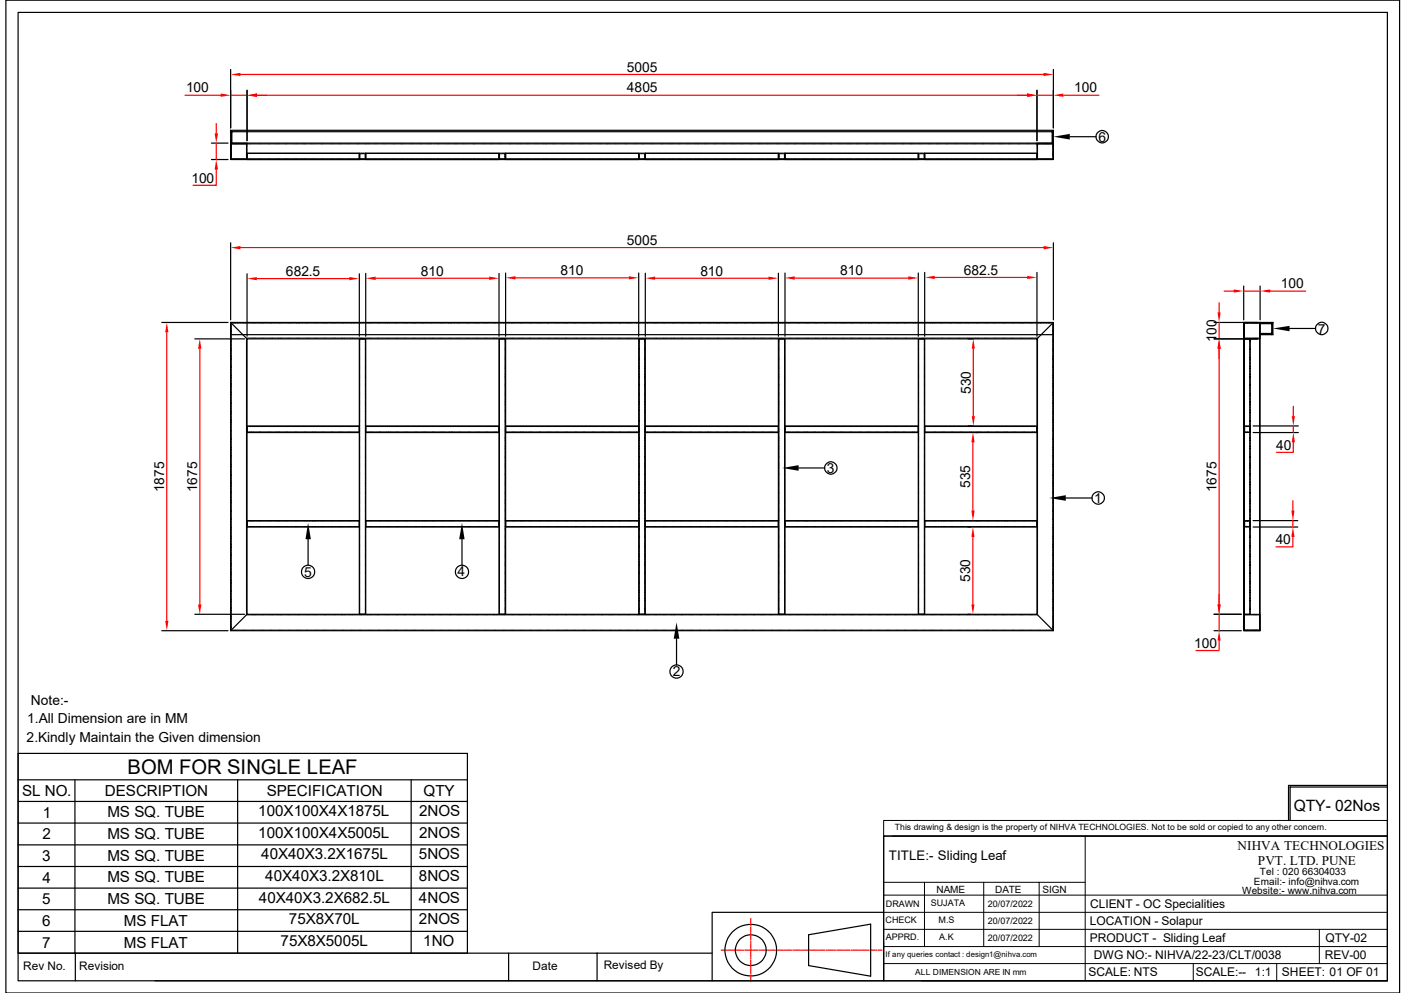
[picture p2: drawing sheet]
<svg xmlns="http://www.w3.org/2000/svg" width="297mm" height="210mm" viewBox="0 0 297 210" stroke-linecap="round" stroke-linejoin="round" font-family="sans-serif">
<defs><g id="words">
<text font-size="4.3" x="27" y="163.6">BOM FOR SINGLE LEAF</text>
<text font-size="3.3" x="273.5" y="171.4">QTY- 02Nos</text>
<g font-size="3.2">
<text x="4.7" y="168.3">SL NO.</text>
<text x="9.1" y="172.8">1</text>
<text x="22.1" y="168.3">DESCRIPTION</text>
<text x="22.7" y="172.8">MS SQ. TUBE</text>
<text x="54.6" y="172.5">100X100X4X1875L</text>
<text x="56.4" y="168.3">SPECIFICATION</text>
<text x="88.6" y="172.5">2NOS</text>
<text x="89.5" y="168.2">QTY</text>
<text x="9" y="177.5">2</text>
<text x="22.7" y="177.4">MS SQ. TUBE</text>
<text x="54.6" y="177.1">100X100X4X5005L</text>
<text x="88.6" y="177.1">2NOS</text>
<text x="8.9" y="182">3</text>
<text x="22.7" y="181.9">MS SQ. TUBE</text>
<text x="55.2" y="181.6">40X40X3.2X1675L</text>
<text x="88.5" y="181.7">5NOS</text>
<text x="8.9" y="191.2">5</text>
<text x="9" y="186.6">4</text>
<text x="22.7" y="186.5">MS SQ. TUBE</text>
<text x="22.7" y="191.1">MS SQ. TUBE</text>
<text x="54.7" y="190.8">40X40X3.2X682.5L</text>
<text x="56.1" y="186.2">40X40X3.2X810L</text>
<text x="88.5" y="186.3">8NOS</text>
<text x="88.6" y="190.8">4NOS</text>
<text x="8.9" y="195.7">6</text>
<text x="26.2" y="195.7">MS FLAT</text>
<text x="61.1" y="195.4">75X8X70L</text>
<text x="88.6" y="195.4">2NOS</text>
<text x="8.9" y="200.3">7</text>
<text x="26.2" y="200.3">MS FLAT</text>
<text x="59.3" y="200">75X8X5005L</text>
<text x="89.5" y="200">1NO</text>
</g>
<g font-size="2.9">
<text x="132.5" y="15.2">5005</text>
<text x="39.3" y="19.5">100</text>
<text x="132.5" y="19.5">4805</text>
<text x="227.1" y="19.5">100</text>
<text x="232.2" y="30">6</text>
<text x="40.5" y="38.6">100</text>
<text x="132.5" y="51.8">5005</text>
<text x="60.4" y="58.3">682.5</text>
<text x="89" y="58.3">810</text>
<text x="118.5" y="58.2">810</text>
<text x="148.1" y="58.3">810</text>
<text x="177.6" y="58.2">810</text>
<text x="203.7" y="58.1">682.5</text>
<text x="270.8" y="61">100</text>
<text x="278.6" y="70.6">7</text>
<text x="257.2" y="72.4" transform="rotate(-90 257.2 72.4)">100</text>
<text x="205.2" y="83.3" transform="rotate(-90 205.2 83.3)">530</text>
<text x="269.8" y="95">40</text>
<text x="174.8" y="99.9">3</text>
<text x="34.7" y="104.1" transform="rotate(-90 34.7 104.1)">1875</text>
<text x="41.7" y="104.1" transform="rotate(-90 41.7 104.1)">1675</text>
<text x="205.1" y="103.2" transform="rotate(-90 205.1 103.2)">535</text>
<text x="231.3" y="106.2">1</text>
<text x="257.2" y="104.1" transform="rotate(-90 257.2 104.1)">1675</text>
<text x="269.7" y="115">40</text>
<text x="64.3" y="121.9">5</text>
<text x="96.7" y="121.9">4</text>
<text x="205.1" y="123" transform="rotate(-90 205.1 123)">530</text>
<text x="252.5" y="136.9">100</text>
<text x="142.3" y="142.8">2</text>
<text x="6.5" y="148.9">Note:-</text>
<text x="5.7" y="152.9">1.All Dimension are in MM</text>
<text x="5.6" y="156.8">2.Kindly Maintain the Given dimension</text>
</g>
<g font-size="2.8">
<text x="261.6" y="179.6">NIHVA TECHNOLOGIES</text>
<text x="187.9" y="181.9">TITLE:- Sliding Leaf</text>
<text x="266" y="182.8">PVT. LTD. PUNE</text>
</g>
<g font-size="2.5">
<text x="230.4" y="191.9">CLIENT - OC Specialities</text>
<text x="230.4" y="195.5">LOCATION - Solapur</text>
<text x="230.4" y="199.2">PRODUCT - Sliding Leaf</text>
<text x="231.3" y="202.8">DWG NO:- NIHVA/22-23/CLT/0038</text>
<text x="280.1" y="202.8">REV-00</text>
<text x="280.2" y="199.1">QTY-02</text>
<text x="4.9" y="205">Rev No.</text>
<text x="16.7" y="205">Revision</text>
<text x="112.6" y="205">Date</text>
<text x="127.6" y="204.7">Revised By</text>
<text x="230.1" y="206.4">SCALE: NTS</text>
<text x="252.8" y="206.4">SCALE:--</text>
<text x="265.3" y="206.4">1:1</text>
<text x="271" y="206.4">SHEET: 01 OF 01</text>
</g>
<g font-size="2.1">
<text x="266.4" y="184.9">Tel : 020 66304033</text>
<text x="198" y="188.7">NAME</text>
<text x="210.4" y="188.7">DATE</text>
<text x="220.4" y="188.7">SIGN</text>
<text x="262.6" y="189">Website:- www.nihva.com</text>
<text x="265.1" y="187.1">Email:- info@nihva.com</text>
</g>
<g font-size="1.9">
<text x="187.3" y="191.8">DRAWN</text>
<text x="196.8" y="191.4">SUJATA</text>
<text x="208.8" y="191.7">20/07/2022</text>
<text x="187.2" y="195">CHECK</text>
<text x="198.4" y="195">M.S</text>
<text x="208.8" y="195.3">20/07/2022</text>
<text x="187.3" y="198.6">APPRD.</text>
<text x="198.5" y="198.6">A.K</text>
<text x="208.8" y="198.9">20/07/2022</text>
</g>
<g font-size="1.8">
<text x="189.2" y="175.5">This drawing &amp; design is the property of NIHVA TECHNOLOGIES. Not to be sold or copied to any other concern.</text>
<text x="193.5" y="206.1">ALL DIMENSION ARE IN mm</text>
</g>
<text font-size="1.7" x="187.2" y="202.4">If any queries contact : design1@nihva.com</text>
</g></defs>
<g fill="none" stroke="#000" stroke-width=".25">
<path d="M48.8 30.3h173.9v3.4h-173.9zM48.8 30.3v-2.8h173.9v2.8M48.8 27.8h173.9M49 27.8v2.5M222.4 27.8v2.5M48.8 68.2l3.4 3.4M48.8 68.2h173.9v65.1h-173.9zM52.2 71.6h167v58.3h-167zM76 71.6h1.3v58.3h-1.3zM105.5 71.6h1.4v58.3h-1.4zM135 71.6h1.4v58.3h-1.4zM164.6 71.6h1.4v58.3h-1.4z"/>
<path d="M194.1 71.6h1.4v58.3h-1.4zM222.7 68.2l-3.5 3.4M262.9 68.2h3.5v65.1h-3.5zM262.9 60.5v7.1M266.4 68.2h2.7v2.5h-2.7M266.4 68.4h2.5M266.4 70.5h2.5M266.4 60.5v7.1M268.9 68.2v2.5M52.2 90h23.8v1.4h-23.8zM77.3 90h28.2v1.4h-28.2zM106.9 90h28.1v1.4h-28.1z"/>
<path d="M136.4 90h28.2v1.4h-28.2zM166 90h28.1v1.4h-28.1zM195.5 90h23.7v1.4h-23.7zM52.2 110h23.8v1.4h-23.8zM77.3 110h28.2v1.4h-28.2zM106.9 110h28.1v1.4h-28.1zM136.4 110h28.2v1.4h-28.2zM166 110h28.1v1.4h-28.1zM195.5 110h23.7v1.4h-23.7zM52.2 129.9l-3.4 3.4M219.2 129.9l3.5 3.4"/>
</g>
<g fill="none" stroke="#000" stroke-width=".21">
<path d="M48.8 33.6v.1h.1M48.8 30.5v.3M48.8 30.9v.2M48.8 31.2v.2M48.8 31.6v.2M48.8 31.9v.2M48.8 32.2v.3M48.8 32.5v.3M48.8 32.9v.2M48.8 33.2v.2M48.9 30.7v.3M48.9 31.1v.2"/>
<path d="M48.9 31.4v.2M48.9 31.7v.2M48.9 32.1v.2M48.9 32.4v.2M48.9 32.7v.2M48.9 33v.3M48.9 30.3h-.1v.2M49 33.6h-.1v-.2v.2h3.1M49 30.4h-.1v.2v-.2h3.4M49.1 30.3h.2M49.1 33.7h.2M49.4 30.3h.2"/>
<path d="M49.4 33.7h.2M49.7 30.3h.2M49.7 33.7h.2M50 30.3h.3M50 33.7h.3M50.4 30.3h.2M50.4 33.7h.2M50.7 30.3h.2M50.7 33.7h.2M51 30.3h.3M51 33.7h.3M51.4 30.3h.2"/>
<path d="M51.4 33.7h.2M51.7 30.3h.2M51.7 33.7h.2M52 30.3h.2v.2M52.1 30.4v.2M52.1 30.7v.3M52.1 31.1v.2M52.1 31.4v.2M52.1 31.7v.2M52.1 32.1v.2M52.1 32.4v.2M52.1 32.7v.2"/>
<path d="M52.1 33v.3M52.1 33.4v.2h-.3M52.1 33.6h.2M52.2 30.5v.3M52.2 30.9v.2M52.2 31.2v.2M52.2 31.6v.2M52.2 31.9v.2M52.2 32.2v.3M52.2 32.5v.3M52.2 32.9v.2M52.2 33.2v.2"/>
<path d="M52.2 33.6v.1h-.2M52.4 30.4h.3M52.4 33.6h.3M52.7 30.4h.3M52.7 33.6h.3M53.1 30.4h.2M53.1 33.6h.2M53.4 30.4h.2M53.4 33.6h.2M53.8 30.4h.2M53.8 33.6h.2M54.1 30.4h.2"/>
<path d="M54.1 33.6h.2M54.4 30.4h.2M54.4 33.6h.2M54.7 30.4h.3M54.7 33.6h.3M55.1 30.4h.2M55.1 33.6h.2M55.4 30.4h.2M55.4 33.6h.2M55.7 30.4h.3M55.7 33.6h.3M56.1 30.4h.2"/>
<path d="M56.1 33.6h.2M56.4 30.4h.2M56.4 33.6h.2M56.7 30.4h.3M56.7 33.6h.3M57.1 30.4h.2M57.1 33.6h.2M57.4 30.4h.2M57.4 33.6h.2M57.7 30.4h.2M57.7 33.6h.2M58.1 30.4h.2"/>
<path d="M58.1 33.6h.2M58.4 30.4h.2M58.4 33.6h.2M58.7 30.4h.3M58.7 33.6h.3M59 30.4h.3M59 33.6h.3M59.4 30.4h.2M59.4 33.6h.2M59.7 30.4h.2M59.7 33.6h.2M60.1 30.4h.2"/>
<path d="M60.1 33.6h.2M60.4 30.4h.2M60.4 33.6h.2M60.7 30.4h.2M60.7 33.6h.2M61 30.4h.2M61 33.6h.2M61.4 30.4h.2M61.4 33.6h.2M61.7 30.4h.2M61.7 33.6h.2M62 30.4h.3"/>
<path d="M62 33.6h.3M62.3 30.4h.3M62.3 33.6h.3M62.7 30.4h.2M62.7 33.6h.2M63 30.4h.2M63 33.6h.2M63.4 30.4h.2M63.4 33.6h.2M63.7 30.4h.2M63.7 33.6h.2M64 30.4h.2"/>
<path d="M64 33.6h.2M64.3 30.4h.3M64.3 33.6h.3M64.7 30.4h.2M64.7 33.6h.2M65 30.4h.2M65 33.6h.2M65.3 30.4h.3M65.3 33.6h.3M65.7 30.4h.2M65.7 33.6h.2M66 30.4h.2"/>
<path d="M66 33.6h.2M66.3 30.4h.2M66.3 33.6h.2M66.7 30.4h.2M66.7 33.6h.2M67 30.4h.2M67 33.6h.2M67.3 30.4h.2M67.3 33.6h.2M67.7 30.4h.2M67.7 33.6h.2M68 30.4h.2"/>
<path d="M68 33.6h.2M68.3 30.4h.2M68.3 33.6h.2M68.6 30.4h.3M68.6 33.6h.3M69 30.4h.2M69 33.6h.2M69.3 30.4h.2M69.3 33.6h.2M69.7 30.4h.2M69.7 33.6h.2M70 30.4h.2"/>
<path d="M70 33.6h.2M70.3 30.4h.2M70.3 33.6h.2M70.6 30.4h.2M70.6 33.6h.2M71 30.4h.2M71 33.6h.2M71.3 30.4h.2M71.3 33.6h.2M71.6 30.4h.3M71.6 33.6h.3M71.9 30.4h.3"/>
<path d="M71.9 33.6h.3M72.3 30.4h.2M72.3 33.6h.2M72.6 30.4h.2M72.6 33.6h.2M73 30.4h.2M73 33.6h.2M73.3 30.4h.2M73.3 33.6h.2M73.6 30.4h.3M73.6 33.6h.3M73.9 30.4h.2"/>
<path d="M73.9 33.6h.2M74.3 30.4h.2M74.3 33.6h.2M74.6 30.4h.2M74.6 33.6h.2M75 30.4h.2M75 33.6h.2M75.3 30.4h.2M75.3 33.6h.2M75.6 30.4h.2M75.6 33.6h.2M75.9 30.4h.2"/>
<path d="M75.9 33.6h.2M76 33.6l.1 .1M76 32.6v.2M76 32.9v.3M76 33.3v.2M76.1 32.4l-.1 .1M76.1 33.4v.2h1.1M76.1 32.7v.3M76.1 33.1v.2M76.2 33.7h.2M76.2 32.4h.2M76.3 30.4h.2"/>
<path d="M76.3 32.5h-.2v.2M76.3 32.5h.3M76.5 33.7h.3M76.5 32.4h.3M76.6 30.4h.2M76.7 32.5h.2M76.9 33.7h.2M76.9 32.4h.2M76.9 30.4h.3M77 32.5h.2v.2M77.2 33.4v.2h-.2M77.2 32.4l.1 .1"/>
<path d="M77.2 32.7v.3M77.2 33.1v.2M77.2 30.4h.3M77.2 33.6h.3M77.3 33.6l-.1 .1M77.3 32.6v.2M77.3 32.9v.3M77.3 33.3v.2M77.6 30.4h.2M77.6 33.6h.2M77.9 30.4h.2M77.9 33.6h.2"/>
<path d="M78.3 30.4h.2M78.3 33.6h.2M78.6 30.4h.2M78.6 33.6h.2M78.9 30.4h.2M78.9 33.6h.2M79.2 30.4h.3M79.2 33.6h.3M79.6 30.4h.2M79.6 33.6h.2M79.9 30.4h.2M79.9 33.6h.2"/>
<path d="M80.2 30.4h.3M80.2 33.6h.3M80.6 30.4h.2M80.6 33.6h.2M80.9 30.4h.2M80.9 33.6h.2M81.2 30.4h.3M81.2 33.6h.3M81.6 30.4h.2M81.6 33.6h.2M81.9 30.4h.2M81.9 33.6h.2"/>
<path d="M82.2 30.4h.2M82.2 33.6h.2M82.6 30.4h.2M82.6 33.6h.2M82.9 30.4h.2M82.9 33.6h.2M83.2 30.4h.3M83.2 33.6h.3M83.5 30.4h.3M83.5 33.6h.3M83.9 30.4h.2M83.9 33.6h.2"/>
<path d="M84.2 30.4h.2M84.2 33.6h.2M84.6 30.4h.2M84.6 33.6h.2M84.9 30.4h.2M84.9 33.6h.2M85.2 30.4h.2M85.2 33.6h.2M85.5 30.4h.2M85.5 33.6h.2M85.9 30.4h.2M85.9 33.6h.2"/>
<path d="M86.2 30.4h.2M86.2 33.6h.2M86.5 30.4h.3M86.5 33.6h.3M86.8 30.4h.3M86.8 33.6h.3M87.2 30.4h.2M87.2 33.6h.2M87.5 30.4h.2M87.5 33.6h.2M87.9 30.4h.2M87.9 33.6h.2"/>
<path d="M88.2 30.4h.2M88.2 33.6h.2M88.5 30.4h.2M88.5 33.6h.2M88.8 30.4h.3M88.8 33.6h.3M89.2 30.4h.2M89.2 33.6h.2M89.5 30.4h.2M89.5 33.6h.2M89.8 30.4h.3M89.8 33.6h.3"/>
<path d="M90.2 30.4h.2M90.2 33.6h.2M90.5 30.4h.2M90.5 33.6h.2M90.8 30.4h.3M90.8 33.6h.3M91.2 30.4h.2M91.2 33.6h.2M91.5 30.4h.2M91.5 33.6h.2M91.8 30.4h.2M91.8 33.6h.2"/>
<path d="M92.2 30.4h.2M92.2 33.6h.2M92.5 30.4h.2M92.5 33.6h.2M92.8 30.4h.2M92.8 33.6h.2M93.1 30.4h.3M93.1 33.6h.3M93.5 30.4h.2M93.5 33.6h.2M93.8 30.4h.2M93.8 33.6h.2"/>
<path d="M94.2 30.4h.2M94.2 33.6h.2M94.5 30.4h.2M94.5 33.6h.2M94.8 30.4h.2M94.8 33.6h.2M95.1 30.4h.2M95.1 33.6h.2M95.5 30.4h.2M95.5 33.6h.2M95.8 30.4h.2M95.8 33.6h.2"/>
<path d="M96.1 30.4h.3M96.1 33.6h.3M96.4 30.4h.3M96.4 33.6h.3M96.8 30.4h.2M96.8 33.6h.2M97.1 30.4h.2M97.1 33.6h.2M97.5 30.4h.2M97.5 33.6h.2M97.8 30.4h.2M97.8 33.6h.2"/>
<path d="M98.1 30.4h.2M98.1 33.6h.2M98.4 30.4h.2M98.4 33.6h.2M98.8 30.4h.2M98.8 33.6h.2M99.1 30.4h.2M99.1 33.6h.2M99.4 30.4h.3M99.4 33.6h.3M99.8 30.4h.2M99.8 33.6h.2"/>
<path d="M100.1 30.4h.2M100.1 33.6h.2M100.4 30.4h.2M100.4 33.6h.2M100.8 30.4h.2M100.8 33.6h.2M101.1 30.4h.2M101.1 33.6h.2M101.4 30.4h.2M101.4 33.6h.2M101.8 30.4h.2M101.8 33.6h.2"/>
<path d="M102.1 30.4h.2M102.1 33.6h.2M102.4 30.4h.2M102.4 33.6h.2M102.7 30.4h.3M102.7 33.6h.3M103.1 30.4h.2M103.1 33.6h.2M103.4 30.4h.2M103.4 33.6h.2M103.7 30.4h.3M103.7 33.6h.3"/>
<path d="M104.1 30.4h.2M104.1 33.6h.2M104.4 30.4h.2M104.4 33.6h.2M104.7 30.4h.2M104.7 33.6h.2M105.1 30.4h.2M105.1 33.6h.2M105.4 30.4h.2M105.4 33.6h.2M105.5 33.6l.1 .1M105.5 32.6v.2"/>
<path d="M105.5 32.9v.3M105.5 33.3v.2M105.6 32.4l-.1 .1M105.6 33.4v.2h.2M105.6 32.7v.3M105.6 33.1v.2M105.7 30.4h.3M105.7 33.6h.9M105.8 33.7h.2M105.8 32.4h.2M105.8 32.5h-.2v.2M105.9 32.5h.2"/>
<path d="M106 30.4h.3M106.1 33.7h.2M106.1 32.4h.2M106.3 32.5h.2M106.4 30.4h.2M106.4 33.7h.2M106.4 32.4h.2M106.6 32.5h.1v.2M106.7 30.4h.2M106.7 33.6h.2M106.7 33.4v.2h-.1M106.7 32.4l.2 .1"/>
<path d="M106.7 32.7v.3M106.7 33.1v.2M106.9 33.6l-.2 .1M106.9 32.6v.2M106.9 32.9v.3M106.9 33.3v.2M107.1 30.4h.2M107.1 33.6h.2M107.4 30.4h.2M107.4 33.6h.2M107.7 30.4h.3M107.7 33.6h.3"/>
<path d="M108 30.4h.2M108 33.6h.2M108.4 30.4h.2M108.4 33.6h.2M108.7 30.4h.2M108.7 33.6h.2M109.1 30.4h.2M109.1 33.6h.2M109.3 30.4h.3M109.3 33.6h.3M109.7 30.4h.2M109.7 33.6h.2"/>
<path d="M110 30.4h.2M110 33.6h.2M110.4 30.4h.2M110.4 33.6h.2M110.7 30.4h.2M110.7 33.6h.2M111 30.4h.3M111 33.6h.3M111.3 30.4h.3M111.3 33.6h.3M111.7 30.4h.2M111.7 33.6h.2"/>
<path d="M112 30.4h.2M112 33.6h.2M112.4 30.4h.2M112.4 33.6h.2M112.7 30.4h.2M112.7 33.6h.2M113 30.4h.2M113 33.6h.2M113.3 30.4h.3M113.3 33.6h.3M113.7 30.4h.2M113.7 33.6h.2"/>
<path d="M114 30.4h.2M114 33.6h.2M114.3 30.4h.3M114.3 33.6h.3M114.7 30.4h.2M114.7 33.6h.2M115 30.4h.2M115 33.6h.2M115.3 30.4h.3M115.3 33.6h.3M115.7 30.4h.2M115.7 33.6h.2"/>
<path d="M116 30.4h.2M116 33.6h.2M116.3 30.4h.2M116.3 33.6h.2M116.7 30.4h.2M116.7 33.6h.2M117 30.4h.2M117 33.6h.2M117.3 30.4h.2M117.3 33.6h.2M117.6 30.4h.3M117.6 33.6h.3"/>
<path d="M118 30.4h.2M118 33.6h.2M118.3 30.4h.2M118.3 33.6h.2M118.7 30.4h.2M118.7 33.6h.2M119 30.4h.2M119 33.6h.2M119.3 30.4h.2M119.3 33.6h.2M119.6 30.4h.2M119.6 33.6h.2"/>
<path d="M120 30.4h.2M120 33.6h.2M120.3 30.4h.2M120.3 33.6h.2M120.6 30.4h.3M120.6 33.6h.3M120.9 30.4h.3M120.9 33.6h.3M121.3 30.4h.2M121.3 33.6h.2M121.6 30.4h.2M121.6 33.6h.2"/>
<path d="M122 30.4h.2M122 33.6h.2M122.3 30.4h.2M122.3 33.6h.2M122.6 30.4h.2M122.6 33.6h.2M122.9 30.4h.3M122.9 33.6h.3M123.3 30.4h.2M123.3 33.6h.2M123.6 30.4h.2M123.6 33.6h.2"/>
<path d="M123.9 30.4h.3M123.9 33.6h.3M124.3 30.4h.2M124.3 33.6h.2M124.6 30.4h.2M124.6 33.6h.2M124.9 30.4h.2M124.9 33.6h.2M125.3 30.4h.2M125.3 33.6h.2M125.6 30.4h.2M125.6 33.6h.2"/>
<path d="M125.9 30.4h.2M125.9 33.6h.2M126.3 30.4h.2M126.3 33.6h.2M126.6 30.4h.2M126.6 33.6h.2M126.9 30.4h.2M126.9 33.6h.2M127.2 30.4h.3M127.2 33.6h.3M127.6 30.4h.2M127.6 33.6h.2"/>
<path d="M127.9 30.4h.2M127.9 33.6h.2M128.2 30.4h.3M128.2 33.6h.3M128.6 30.4h.2M128.6 33.6h.2M128.9 30.4h.2M128.9 33.6h.2M129.2 30.4h.2M129.2 33.6h.2M129.6 30.4h.2M129.6 33.6h.2"/>
<path d="M129.9 30.4h.2M129.9 33.6h.2M130.2 30.4h.3M130.2 33.6h.3M130.5 30.4h.3M130.5 33.6h.3M130.9 30.4h.2M130.9 33.6h.2M131.2 30.4h.2M131.2 33.6h.2M131.6 30.4h.2M131.6 33.6h.2"/>
<path d="M131.9 30.4h.2M131.9 33.6h.2M132.2 30.4h.3M132.2 33.6h.3M132.5 30.4h.2M132.5 33.6h.2M132.9 30.4h.2M132.9 33.6h.2M133.2 30.4h.2M133.2 33.6h.2M133.6 30.4h.2M133.6 33.6h.2"/>
<path d="M133.9 33.6h.2M133.9 30.4h.2M134.2 33.6h.2M134.2 30.4h.2M134.5 33.6h.2M134.5 30.4h.2M134.9 33.6h.2M134.9 30.4h.2M135 33.6l.2 .1M135 32.6v.2M135 32.9v.3M135 33.3v.2"/>
<path d="M135.2 32.4l-.2 .1M135.2 33.4v.2h.1M135.2 32.7v.3M135.2 33.1v.2M135.2 33.6h.9M135.2 30.4h.2M135.3 33.7h.2M135.3 32.4h.2M135.3 32.5h-.1v.2M135.5 32.5h.2M135.5 30.4h.3M135.6 33.7h.2"/>
<path d="M135.6 32.4h.2M135.8 32.5h.2M135.8 30.4h.3M136 33.7h.2M136 32.4h.2M136.1 32.5h.2v.2M136.2 30.4h.2M136.3 33.4v.2h-.2h.3M136.3 32.7v.3M136.3 33.1v.2M136.3 32.4l.1 .1M136.4 33.6l-.1 .1"/>
<path d="M136.4 32.6v.2M136.4 32.9v.3M136.4 33.3v.2M136.5 33.6h.2M136.5 30.4h.2M136.9 33.6h.2M136.9 30.4h.2M137.2 33.6h.2M137.2 30.4h.2M137.5 33.6h.2M137.5 30.4h.2M137.8 33.6h.3"/>
<path d="M137.8 30.4h.3M138.2 33.6h.2M138.2 30.4h.2M138.5 33.6h.2M138.5 30.4h.2M138.8 33.6h.3M138.8 30.4h.3M139.2 33.6h.2M139.2 30.4h.2M139.5 33.6h.2M139.5 30.4h.2M139.8 33.6h.3"/>
<path d="M139.8 30.4h.3M140.2 33.6h.2M140.2 30.4h.2M140.5 33.6h.2M140.5 30.4h.2M140.8 33.6h.2M140.8 30.4h.2M141.2 33.6h.2M141.2 30.4h.2M141.5 33.6h.2M141.5 30.4h.2M141.8 33.6h.3"/>
<path d="M141.8 30.4h.3M142.1 33.6h.3M142.1 30.4h.3M142.5 33.6h.2M142.5 30.4h.2M142.8 33.6h.2M142.8 30.4h.2M143.2 33.6h.2M143.2 30.4h.2M143.5 33.6h.2M143.5 30.4h.2M143.8 33.6h.2"/>
<path d="M143.8 30.4h.2M144.1 33.6h.2M144.1 30.4h.2M144.5 33.6h.2M144.5 30.4h.2M144.8 33.6h.2M144.8 30.4h.2M145.1 33.6h.3M145.1 30.4h.3M145.4 33.6h.3M145.4 30.4h.3M145.8 33.6h.2"/>
<path d="M145.8 30.4h.2M146.1 33.6h.2M146.1 30.4h.2M146.5 33.6h.2M146.5 30.4h.2M146.8 33.6h.2M146.8 30.4h.2M147.1 33.6h.2M147.1 30.4h.2M147.4 33.6h.3M147.4 30.4h.3M147.8 33.6h.2"/>
<path d="M147.8 30.4h.2M148.1 33.6h.2M148.1 30.4h.2M148.4 33.6h.3M148.4 30.4h.3M148.8 33.6h.2M148.8 30.4h.2M149.1 33.6h.2M149.1 30.4h.2M149.4 33.6h.2M149.4 30.4h.2M149.8 33.6h.2"/>
<path d="M149.8 30.4h.2M150.1 33.6h.2M150.1 30.4h.2M150.4 33.6h.2M150.4 30.4h.2M150.8 33.6h.2M150.8 30.4h.2M151.1 33.6h.2M151.1 30.4h.2M151.4 33.6h.2M151.4 30.4h.2M151.7 33.6h.3"/>
<path d="M151.7 30.4h.3M152.1 33.6h.2M152.1 30.4h.2M152.4 33.6h.2M152.4 30.4h.2M152.8 33.6h.2M152.8 30.4h.2M153.1 33.6h.2M153.1 30.4h.2M153.4 33.6h.2M153.4 30.4h.2M153.7 33.6h.2"/>
<path d="M153.7 30.4h.2M154.1 33.6h.2M154.1 30.4h.2M154.4 33.6h.2M154.4 30.4h.2M154.7 33.6h.3M154.7 30.4h.3M155 33.6h.3M155 30.4h.3M155.4 33.6h.2M155.4 30.4h.2M155.7 33.6h.2"/>
<path d="M155.7 30.4h.2M156.1 33.6h.2M156.1 30.4h.2M156.4 33.6h.2M156.4 30.4h.2M156.7 33.6h.2M156.7 30.4h.2M157 33.6h.2M157 30.4h.2M157.4 33.6h.2M157.4 30.4h.2M157.7 33.6h.2"/>
<path d="M157.7 30.4h.2M158 33.6h.3M158 30.4h.3M158.4 33.6h.2M158.4 30.4h.2M158.7 33.6h.2M158.7 30.4h.2M159 33.6h.2M159 30.4h.2M159.4 33.6h.2M159.4 30.4h.2M159.7 33.6h.2"/>
<path d="M159.7 30.4h.2M160 33.6h.2M160 30.4h.2M160.3 33.6h.3M160.3 30.4h.3M160.7 33.6h.2M160.7 30.4h.2M161 33.6h.2M161 30.4h.2M161.3 33.6h.3M161.3 30.4h.3M161.7 33.6h.2"/>
<path d="M161.7 30.4h.2M162 33.6h.2M162 30.4h.2M162.3 33.6h.3M162.3 30.4h.3M162.7 33.6h.2M162.7 30.4h.2M163 33.6h.2M163 30.4h.2M163.3 33.6h.2M163.3 30.4h.2M163.7 33.6h.2"/>
<path d="M163.7 30.4h.2M164 33.6h.2M164 30.4h.2M164.3 33.6l.4 .1M164.3 30.4h.3M164.6 32.6v.2M164.6 32.9v.3M164.6 33.3v.2M164.6 33.6h.3M164.6 30.4h.3M164.7 32.4l-.1 .1M164.7 33.4v.2h.2"/>
<path d="M164.7 32.7v.3M164.7 33.1v.2M164.8 33.7h.3M164.8 32.4h.3M164.9 32.5h-.2v.2M165 33.6h.2M165 32.5h.2M165 30.4h.2M165.2 33.7h.2M165.2 32.4h.2M165.3 33.6h.2M165.3 32.5h.2"/>
<path d="M165.3 30.4h.2M165.5 33.7h.2M165.5 32.4h.2M165.7 32.5h.1v.2M165.7 30.4h.2M165.8 33.4v.2h-.1h.2M165.8 32.7v.3M165.8 33.1v.2M165.8 32.4l.2 .1M166 33.6l-.2 .1M166 32.6v.2M166 32.9v.3"/>
<path d="M166 33.3v.2M166 33.6h.2M166 30.4h.2M166.3 33.6h.3M166.3 30.4h.3M166.6 33.6h.2M166.6 30.4h.2M167 33.6h.2M167 30.4h.2M167.3 33.6h.2M167.3 30.4h.2M167.7 33.6h.2"/>
<path d="M167.7 30.4h.2M167.9 33.6h.3M167.9 30.4h.3M168.3 33.6h.2M168.3 30.4h.2M168.6 33.6h.2M168.6 30.4h.2M169 33.6h.2M169 30.4h.2M169.3 33.6h.2M169.3 30.4h.2M169.6 33.6h.3"/>
<path d="M169.6 30.4h.3M169.9 33.6h.3M169.9 30.4h.3M170.3 33.6h.2M170.3 30.4h.2M170.6 33.6h.2M170.6 30.4h.2M171 33.6h.2M171 30.4h.2M171.3 33.6h.2M171.3 30.4h.2M171.6 33.6h.2"/>
<path d="M171.6 30.4h.2M171.9 33.6h.3M171.9 30.4h.3M172.3 33.6h.2M172.3 30.4h.2M172.6 33.6h.2M172.6 30.4h.2M172.9 33.6h.3M172.9 30.4h.3M173.3 33.6h.2M173.3 30.4h.2M173.6 33.6h.2"/>
<path d="M173.6 30.4h.2M173.9 33.6h.3M173.9 30.4h.3M174.3 33.6h.2M174.3 30.4h.2M174.6 33.6h.2M174.6 30.4h.2M174.9 33.6h.2M174.9 30.4h.2M175.3 33.6h.2M175.3 30.4h.2M175.6 33.6h.2"/>
<path d="M175.6 30.4h.2M175.9 33.6h.2M175.9 30.4h.2M176.2 33.6h.3M176.2 30.4h.3M176.6 33.6h.2M176.6 30.4h.2M176.9 33.6h.2M176.9 30.4h.2M177.3 33.6h.2M177.3 30.4h.2M177.6 33.6h.2"/>
<path d="M177.6 30.4h.2M177.9 33.6h.2M177.9 30.4h.2M178.2 33.6h.2M178.2 30.4h.2M178.6 33.6h.2M178.6 30.4h.2M178.9 33.6h.2M178.9 30.4h.2M179.2 33.6h.3M179.2 30.4h.3M179.5 33.6h.3"/>
<path d="M179.5 30.4h.3M179.9 33.6h.2M179.9 30.4h.2M180.2 33.6h.2M180.2 30.4h.2M180.6 33.6h.2M180.6 30.4h.2M180.9 33.6h.2M180.9 30.4h.2M181.2 33.6h.2M181.2 30.4h.2M181.5 33.6h.2"/>
<path d="M181.5 30.4h.2M181.9 33.6h.2M181.9 30.4h.2M182.2 33.6h.2M182.2 30.4h.2M182.5 33.6h.3M182.5 30.4h.3M182.9 33.6h.2M182.9 30.4h.2M183.2 33.6h.2M183.2 30.4h.2M183.5 33.6h.2"/>
<path d="M183.5 30.4h.2M183.9 33.6h.2M183.9 30.4h.2M184.2 33.6h.2M184.2 30.4h.2M184.5 33.6h.2M184.5 30.4h.2M184.9 33.6h.2M184.9 30.4h.2M185.2 33.6h.2M185.2 30.4h.2M185.5 33.6h.2"/>
<path d="M185.5 30.4h.2M185.8 33.6h.3M185.8 30.4h.3M186.2 33.6h.2M186.2 30.4h.2M186.5 33.6h.2M186.5 30.4h.2M186.8 33.6h.3M186.8 30.4h.3M187.2 33.6h.2M187.2 30.4h.2M187.5 33.6h.2"/>
<path d="M187.5 30.4h.2M187.8 33.6h.2M187.8 30.4h.2M188.2 33.6h.2M188.2 30.4h.2M188.5 33.6h.2M188.5 30.4h.2M188.8 33.6h.3M188.8 30.4h.3M189.1 33.6h.3M189.1 30.4h.3M189.5 33.6h.2"/>
<path d="M189.5 30.4h.2M189.8 33.6h.2M189.8 30.4h.2M190.2 33.6h.2M190.2 30.4h.2M190.5 33.6h.2M190.5 30.4h.2M190.8 33.6h.3M190.8 30.4h.3M191.1 33.6h.2M191.1 30.4h.2M191.5 33.6h.2"/>
<path d="M191.5 30.4h.2M191.8 33.6h.2M191.8 30.4h.2M192.2 33.6h.2M192.2 30.4h.2M192.4 33.6h.3M192.4 30.4h.3M192.8 33.6h.2M192.8 30.4h.2M193.1 33.6h.2M193.1 30.4h.2M193.5 33.6h.2"/>
<path d="M193.5 30.4h.2M193.8 33.6h.2M193.8 30.4h.2M194.1 32.6v.2M194.1 32.9v.3M194.1 33.3v.2M194.1 30.4h.3M194.3 32.4l-.2 .1M194.3 33.4v.2h1M194.3 32.7v.3M194.3 33.1v.2M194.4 33.6h-.3l.2 .1"/>
<path d="M194.4 33.7h.2M194.4 32.4h.2M194.4 32.5h-.1v.2M194.4 30.4h.3M194.6 32.5h.2M194.7 33.7h.2M194.7 32.4h.2M194.8 30.4h.2M194.9 32.5h.2M195 33.7h.2M195 32.4h.2M195.1 30.4h.2"/>
<path d="M195.2 32.5h.2v.2M195.4 33.4v.2h-.2M195.4 32.4l.1 .1M195.4 32.7v.3M195.4 33.1v.2M195.5 33.6h.2M195.5 30.4h.2M195.5 32.6v.2M195.5 32.9v.3M195.5 33.3v.2M195.5 33.6l-.1 .1M195.8 33.6h.2"/>
<path d="M195.8 30.4h.2M196.1 33.6h.2M196.1 30.4h.2M196.4 33.6h.3M196.4 30.4h.3M196.8 33.6h.2M196.8 30.4h.2M197.1 33.6h.2M197.1 30.4h.2M197.4 33.6h.3M197.4 30.4h.3M197.8 33.6h.2"/>
<path d="M197.8 30.4h.2M198.1 33.6h.2M198.1 30.4h.2M198.4 33.6h.3M198.4 30.4h.3M198.8 33.6h.2M198.8 30.4h.2M199.1 33.6h.2M199.1 30.4h.2M199.4 33.6h.2M199.4 30.4h.2M199.8 33.6h.2"/>
<path d="M199.8 30.4h.2M200.1 33.6h.2M200.1 30.4h.2M200.4 33.6h.2M200.4 30.4h.2M200.7 33.6h.3M200.7 30.4h.3M201.1 33.6h.2M201.1 30.4h.2M201.4 33.6h.2M201.4 30.4h.2M201.8 33.6h.2"/>
<path d="M201.8 30.4h.2M202.1 33.6h.2M202.1 30.4h.2M202.4 33.6h.2M202.4 30.4h.2M202.7 33.6h.2M202.7 30.4h.2M203.1 33.6h.2M203.1 30.4h.2M203.4 33.6h.2M203.4 30.4h.2M203.7 33.6h.3"/>
<path d="M203.7 30.4h.3M204 33.6h.3M204 30.4h.3M204.4 33.6h.2M204.4 30.4h.2M204.7 33.6h.2M204.7 30.4h.2M205.1 33.6h.2M205.1 30.4h.2M205.4 33.6h.2M205.4 30.4h.2M205.7 33.6h.2"/>
<path d="M205.7 30.4h.2M206 33.6h.3M206 30.4h.3M206.4 33.6h.2M206.4 30.4h.2M206.7 33.6h.2M206.7 30.4h.2M207 33.6h.3M207 30.4h.3M207.4 33.6h.2M207.4 30.4h.2M207.7 33.6h.2"/>
<path d="M207.7 30.4h.2M208 33.6h.2M208 30.4h.2M208.4 33.6h.2M208.4 30.4h.2M208.7 33.6h.2M208.7 30.4h.2M209 33.6h.2M209 30.4h.2M209.4 33.6h.2M209.4 30.4h.2M209.7 33.6h.2"/>
<path d="M209.7 30.4h.2M210 33.6h.2M210 30.4h.2M210.3 33.6h.3M210.3 30.4h.3M210.7 33.6h.2M210.7 30.4h.2M211 33.6h.2M211 30.4h.2M211.3 33.6h.3M211.3 30.4h.3M211.7 33.6h.2"/>
<path d="M211.7 30.4h.2M212 33.6h.2M212 30.4h.2M212.3 33.6h.2M212.3 30.4h.2M212.7 33.6h.2M212.7 30.4h.2M213 33.6h.2M213 30.4h.2M213.3 33.6h.3M213.3 30.4h.3M213.6 33.6h.3"/>
<path d="M213.6 30.4h.3M214 33.6h.2M214 30.4h.2M214.3 33.6h.2M214.3 30.4h.2M214.7 33.6h.2M214.7 30.4h.2M215 33.6h.2M215 30.4h.2M215.3 33.6h.2M215.3 30.4h.2M215.6 33.6h.2"/>
<path d="M215.6 30.4h.2M216 33.6h.2M216 30.4h.2M216.3 33.6h.2M216.3 30.4h.2M216.6 33.6h.3M216.6 30.4h.3M217 33.6h.2M217 30.4h.2M217.3 33.6h.2M217.3 30.4h.2M217.6 33.6h.2"/>
<path d="M217.6 30.4h.2M218 33.6h.2M218 30.4h.2M218.3 33.6h.2M218.3 30.4h.2M218.6 33.6h.2M218.6 30.4h.2M218.9 33.6h.3M218.9 30.4h.3M219.2 30.5v.3M219.2 30.9v.2M219.2 31.2v.2"/>
<path d="M219.2 31.6v.2M219.2 31.9v.2M219.2 32.2v.3M219.2 32.5v.3M219.2 32.9v.2M219.2 33.2v.2M219.2 33.6v.1h.2M219.3 33.6h.2M219.3 30.4h3.2M219.4 30.4v.2M219.4 30.7v.3M219.4 31.1v.2"/>
<path d="M219.4 31.4v.2M219.4 31.7v.2M219.4 32.1v.2M219.4 32.4v.2M219.4 32.7v.2M219.4 33v.3M219.4 33.4v.2h3.1M219.4 30.3h-.2v.2M219.5 30.3h.3M219.5 33.7h.3M219.9 30.3h.2M219.9 33.7h.2"/>
<path d="M220.2 30.3h.2M220.2 33.7h.2M220.5 30.3h.3M220.5 33.7h.3M220.9 30.3h.2M220.9 33.7h.2M221.2 30.3h.2M221.2 33.7h.2M221.5 30.3h.2M221.5 33.7h.2M221.9 30.3h.2M221.9 33.7h.2"/>
<path d="M222.2 30.3h.2M222.2 33.7h.2M222.4 30.4h.2v.2M222.5 30.3h.2v.2M222.6 33.4v.2h-.2M222.6 30.7v.3M222.6 31.1v.2M222.6 31.4v.2M222.6 31.7v.2M222.6 32.1v.2M222.6 32.4v.2M222.6 32.7v.2"/>
<path d="M222.6 33v.3M222.6 30.4h.1M222.7 33.6v.1h-.2M222.7 30.4l-.1 3.2M48.9 68.5v.2M48.9 68.8v.3M48.9 69.2v.2M48.9 69.5v.2M48.9 69.8v.3M48.9 70.2v.2M48.9 70.5v.2M48.9 70.8v.2"/>
<path d="M48.9 71.2v.2M48.9 71.5v.2M48.9 71.8v.3M48.9 72.1v.3M48.9 72.5v.2M48.9 72.8v.2M48.9 73.2v.2M48.9 73.5v.2M48.9 73.8v.2M48.9 74.1v.2M48.9 74.5v.2M48.9 74.8v.2"/>
<path d="M48.9 75.1v.3M48.9 75.4v.3M48.9 75.8v.2M48.9 76.1v.2M48.9 76.5v.2M48.9 76.8v.2M48.9 77.1v.2M48.9 77.4v.3M48.9 77.8v.2M48.9 78.1v.2M48.9 78.4v.3M48.9 78.8v.2"/>
<path d="M48.9 79.1v.2M48.9 79.4v.3M48.9 79.8v.2M49.1 68.3h-.2v.1M49.2 68.3h.2M49.5 68.3h.3M49.9 68.3h.2M50.2 68.3h.2M50.5 68.3h.2M50.9 68.3h.2M51.2 68.3h.2M51.5 68.3h.3"/>
<path d="M51.8 68.3h.3M52.1 71.8v.3M52.1 72.1v.3M52.1 72.5v.2M52.1 72.8v.2M52.1 73.2v.2M52.1 73.5v.2M52.1 73.8v.2M52.1 74.1v.2M52.1 74.5v.2M52.1 74.8v.2M52.1 75.1v.3"/>
<path d="M52.1 75.4v.3M52.1 75.8v.2M52.1 76.1v.2M52.1 76.5v.2M52.1 76.8v.2M52.1 77.1v.2M52.1 77.4v.3M52.1 77.8v.2M52.1 78.1v.2M52.1 78.4v.3M52.1 78.8v.2M52.1 79.1v.2"/>
<path d="M52.1 79.4v.3M52.1 79.8v.2M52.2 68.3h.2M52.2 71.5h-.1v.2M52.4 71.5h.2M52.5 68.3h.2M52.7 71.5h.2M52.9 68.3h.2M53 71.5h.2M53.2 68.3h.2M53.3 71.5h.3M53.5 68.3h.3"/>
<path d="M53.7 71.5h.2M53.8 68.3h.2M54 71.5h.2M54.2 68.3h.2M54.3 71.5h.3M54.5 68.3h.2M54.7 71.5h.2M54.9 68.3h.2M55 71.5h.2M55.1 68.3h.3M55.3 71.5h.3M55.5 68.3h.2"/>
<path d="M55.7 71.5h.2M55.8 68.3h.2M56 71.5h.2M56.2 68.3h.2M56.3 71.5h.2M56.5 68.3h.2M56.7 71.5h.2M56.8 68.3h.3M57 71.5h.2M57.1 68.3h.3M57.3 71.5h.3M57.5 68.3h.2"/>
<path d="M57.6 71.5h.3M57.8 68.3h.2M58 71.5h.2M58.2 68.3h.2M58.3 71.5h.2M58.5 68.3h.2M58.7 71.5h.2M58.8 68.3h.2M59 71.5h.2M59.1 68.3h.3M59.3 71.5h.2M59.5 68.3h.2"/>
<path d="M59.6 71.5h.2M59.8 68.3h.2M60 71.5h.2M60.1 68.3h.3M60.3 71.5h.2M60.5 68.3h.2M60.6 71.5h.3M60.8 68.3h.2M60.9 71.5h.3M61.1 68.3h.3M61.3 71.5h.2M61.5 68.3h.2"/>
<path d="M61.6 71.5h.2M61.8 68.3h.2M62 71.5h.2M62.1 68.3h.2M62.3 71.5h.2M62.5 68.3h.2M62.6 71.5h.2M62.8 68.3h.2M62.9 71.5h.3M63.1 68.3h.3M63.3 71.5h.2M63.4 68.3h.3"/>
<path d="M63.6 71.5h.2M63.8 68.3h.2M63.9 71.5h.3M64.1 68.3h.2M64.3 71.5h.2M64.5 68.3h.2M64.6 71.5h.2M64.8 68.3h.2M64.9 71.5h.3M65.1 68.3h.2M65.3 71.5h.2M65.4 68.3h.2"/>
<path d="M65.6 71.5h.2M65.8 68.3h.2M65.9 71.5h.3M66.1 68.3h.2M66.3 71.5h.2M66.4 68.3h.3M66.6 71.5h.2M66.7 68.3h.3M66.9 71.5h.2M67.1 68.3h.2M67.3 71.5h.2M67.4 68.3h.2"/>
<path d="M67.6 71.5h.2M67.8 68.3h.2M67.9 71.5h.2M68.1 68.3h.2M68.3 71.5h.2M68.4 68.3h.2M68.6 71.5h.2M68.7 68.3h.3M68.9 71.5h.2M69.1 68.3h.2M69.2 71.5h.3M69.4 68.3h.2"/>
<path d="M69.6 71.5h.2M69.7 68.3h.3M69.9 71.5h.2M70.1 68.3h.2M70.3 71.5h.2M70.4 68.3h.2M70.6 71.5h.2M70.7 68.3h.2M70.9 71.5h.2M71.1 68.3h.2M71.2 71.5h.2M71.4 68.3h.2"/>
<path d="M71.6 71.5h.2M71.7 68.3h.2M71.9 71.5h.2M72.1 68.3h.2M72.2 71.5h.3M72.4 68.3h.2M72.5 71.5h.3M72.7 68.3h.2M72.9 71.5h.2M73 68.3h.3M73.2 71.5h.2M73.4 68.3h.2"/>
<path d="M73.6 71.5h.2M73.7 68.3h.2M73.9 71.5h.2M74.1 68.3h.2M74.2 71.5h.2M74.4 68.3h.2M74.5 71.5h.2M74.7 68.3h.2M74.9 71.5h.2M75 68.3h.2M75.2 71.5h.2M75.4 68.3h.2"/>
<path d="M75.5 71.5h.3M75.7 68.3h.2M75.9 71.5h.2M76 68.3h.3M76.1 72v.2M76.1 72.3v.2M76.1 72.6v.3M76.1 73v.2M76.1 73.3v.2M76.1 73.6v.3M76.1 74v.2M76.1 74.3v.2"/>
<path d="M76.1 74.6v.2M76.1 75v.2M76.1 75.3v.2M76.1 75.6v.3M76.1 75.9v.3M76.1 76.3v.2M76.1 76.6v.2M76.1 77v.2M76.1 77.3v.2M76.1 77.6v.3M76.1 77.9v.2M76.1 78.3v.2"/>
<path d="M76.1 78.6v.2M76.1 79v.2M76.1 79.2v.3M76.1 79.6v.2M76.1 79.9v.2M76.2 71.5h.2M76.3 71.6h-.2v.3M76.3 71.6h.3M76.3 68.3h.3M76.5 71.5h.2M76.7 71.6h.2M76.7 68.3h.2"/>
<path d="M76.9 71.5h.2M77 71.6h.2v.3M77 68.3h.2M77.2 71.5h.2M77.2 72v.2M77.2 72.3v.2M77.2 72.6v.3M77.2 73v.2M77.2 73.3v.2M77.2 73.6v.3M77.2 74v.2M77.2 74.3v.2"/>
<path d="M77.2 74.6v.2M77.2 75v.2M77.2 75.3v.2M77.2 75.6v.3M77.2 75.9v.3M77.2 76.3v.2M77.2 76.6v.2M77.2 77v.2M77.2 77.3v.2M77.2 77.6v.3M77.2 77.9v.2M77.2 78.3v.2"/>
<path d="M77.2 78.6v.2M77.2 79v.2M77.2 79.2v.3M77.2 79.6v.2M77.2 79.9v.2M77.4 68.3h.2M77.5 71.5h.2M77.7 68.3h.2M77.8 71.5h.3M78 68.3h.3M78.2 71.5h.2M78.3 68.3h.2"/>
<path d="M78.5 71.5h.2M78.7 68.3h.2M78.8 71.5h.3M79 68.3h.2M79.2 71.5h.2M79.4 68.3h.2M79.5 71.5h.2M79.7 68.3h.2M79.8 71.5h.3M80 68.3h.2M80.2 71.5h.2M80.3 68.3h.2"/>
<path d="M80.5 71.5h.2M80.7 68.3h.2M80.8 71.5h.2M81 68.3h.2M81.2 71.5h.2M81.3 68.3h.3M81.5 71.5h.2M81.6 68.3h.3M81.8 71.5h.3M82 68.3h.2M82.1 71.5h.3M82.3 68.3h.2"/>
<path d="M82.5 71.5h.2M82.7 68.3h.2M82.8 71.5h.2M83 68.3h.2M83.2 71.5h.2M83.3 68.3h.2M83.5 71.5h.2M83.6 68.3h.3M83.8 71.5h.2M84 68.3h.2M84.1 71.5h.2M84.3 68.3h.2"/>
<path d="M84.5 71.5h.2M84.6 68.3h.3M84.8 71.5h.2M85 68.3h.2M85.1 71.5h.3M85.3 68.3h.2M85.4 71.5h.3M85.6 68.3h.3M85.8 71.5h.2M86 68.3h.2M86.1 71.5h.2M86.3 68.3h.2"/>
<path d="M86.5 71.5h.2M86.6 68.3h.2M86.8 71.5h.2M87 68.3h.2M87.1 71.5h.2M87.3 68.3h.2M87.4 71.5h.3M87.6 68.3h.3M87.8 71.5h.2M87.9 68.3h.3M88.1 71.5h.2M88.3 68.3h.2"/>
<path d="M88.4 71.5h.3M88.6 68.3h.2M88.8 71.5h.2M89 68.3h.2M89.1 71.5h.2M89.3 68.3h.2M89.4 71.5h.3M89.6 68.3h.2M89.8 71.5h.2M89.9 68.3h.2M90.1 71.5h.2M90.3 68.3h.2"/>
<path d="M90.4 71.5h.2M90.6 68.3h.2M90.8 71.5h.2M90.9 68.3h.3M91.1 71.5h.2M91.2 68.3h.3M91.4 71.5h.3M91.6 68.3h.2M91.7 71.5h.3M91.9 68.3h.2M92.1 71.5h.2M92.3 68.3h.2"/>
<path d="M92.4 71.5h.2M92.6 68.3h.2M92.8 71.5h.2M92.9 68.3h.2M93.1 71.5h.2M93.2 68.3h.3M93.4 71.5h.2M93.6 68.3h.2M93.7 71.5h.2M93.9 68.3h.2M94.1 71.5h.2M94.2 68.3h.3"/>
<path d="M94.4 71.5h.2M94.6 68.3h.2M94.8 71.5h.2M94.9 68.3h.2M95 71.5h.3M95.2 68.3h.3M95.4 71.5h.2M95.6 68.3h.2M95.7 71.5h.2M95.9 68.3h.2M96.1 71.5h.2M96.2 68.3h.2"/>
<path d="M96.4 71.5h.2M96.6 68.3h.2M96.7 71.5h.3M96.9 68.3h.2M97 71.5h.3M97.2 68.3h.2M97.4 71.5h.2M97.5 68.3h.3M97.7 71.5h.2M97.9 68.3h.2M98.1 71.5h.2M98.2 68.3h.2"/>
<path d="M98.4 71.5h.2M98.6 68.3h.2M98.7 71.5h.2M98.9 68.3h.2M99 71.5h.2M99.2 68.3h.2M99.4 71.5h.2M99.5 68.3h.2M99.7 71.5h.2M99.9 68.3h.2M100 71.5h.3M100.2 68.3h.2"/>
<path d="M100.4 71.5h.2M100.5 68.3h.3M100.7 71.5h.2M100.8 68.3h.3M101 71.5h.2M101.2 68.3h.2M101.4 71.5h.2M101.5 68.3h.2M101.7 71.5h.2M101.9 68.3h.2M102 71.5h.2M102.2 68.3h.2"/>
<path d="M102.4 71.5h.2M102.5 68.3h.2M102.7 71.5h.2M102.8 68.3h.2M103 71.5h.2M103.2 68.3h.2M103.3 71.5h.3M103.5 68.3h.2M103.7 71.5h.2M103.8 68.3h.3M104 71.5h.2M104.2 68.3h.2"/>
<path d="M104.3 71.5h.3M104.5 68.3h.2M104.7 71.5h.2M104.8 68.3h.2M105 71.5h.2M105.2 68.3h.2M105.3 71.5h.2M105.5 68.3h.2M105.6 72v.2M105.6 72.3v.2M105.6 72.6v.3M105.6 73v.2"/>
<path d="M105.6 73.3v.2M105.6 73.6v.3M105.6 74v.2M105.6 74.3v.2M105.6 74.6v.2M105.6 75v.2M105.6 75.3v.2M105.6 75.6v.3M105.6 75.9v.3M105.6 76.3v.2M105.6 76.6v.2M105.6 77v.2"/>
<path d="M105.6 77.3v.2M105.6 77.6v.3M105.6 77.9v.2M105.6 78.3v.2M105.6 78.6v.2M105.6 79v.2M105.6 79.2v.3M105.6 79.6v.2M105.6 79.9v.2M105.7 71.5h.2M105.8 71.6h-.2v.3M105.8 68.3h.2"/>
<path d="M105.9 71.6h.2M106 71.5h.2M106.2 68.3h.2M106.3 71.6h.2M106.3 71.5h.3M106.5 68.3h.2M106.6 71.6h.2v.3M106.6 71.5h.3M106.8 72v.2M106.8 72.3v.2M106.8 72.6v.3M106.8 73v.2"/>
<path d="M106.8 73.3v.2M106.8 73.6v.3M106.8 74v.2M106.8 74.3v.2M106.8 74.6v.2M106.8 75v.2M106.8 75.3v.2M106.8 75.6v.3M106.8 75.9v.3M106.8 76.3v.2M106.8 76.6v.2M106.8 77v.2"/>
<path d="M106.8 77.3v.2M106.8 77.6v.3M106.8 77.9v.2M106.8 78.3v.2M106.8 78.6v.2M106.8 79v.2M106.8 79.2v.3M106.8 79.6v.2M106.8 79.9v.2M106.8 68.3h.2M107 71.5h.2M107.1 68.3h.3"/>
<path d="M107.3 71.5h.2M107.5 68.3h.2M107.7 71.5h.2M107.8 68.3h.2M108 71.5h.2M108.1 68.3h.3M108.3 71.5h.2M108.5 68.3h.2M108.6 71.5h.2M108.8 68.3h.2M109 71.5h.2M109.1 68.3h.2"/>
<path d="M109.3 71.5h.2M109.5 68.3h.2M109.6 71.5h.3M109.8 68.3h.2M109.9 71.5h.3M110.1 68.3h.3M110.3 71.5h.2M110.4 68.3h.3M110.6 71.5h.2M110.8 68.3h.2M111 71.5h.2M111.1 68.3h.2"/>
<path d="M111.3 71.5h.2M111.5 68.3h.2M111.6 71.5h.2M111.8 68.3h.2M111.9 71.5h.3M112.1 68.3h.3M112.3 71.5h.2M112.4 68.3h.2M112.6 71.5h.2M112.8 68.3h.2M112.9 71.5h.3M113.1 68.3h.2"/>
<path d="M113.3 71.5h.2M113.5 68.3h.2M113.6 71.5h.2M113.7 68.3h.3M113.9 71.5h.3M114.1 68.3h.2M114.3 71.5h.2M114.4 68.3h.2M114.6 71.5h.2M114.8 68.3h.2M114.9 71.5h.2M115.1 68.3h.2"/>
<path d="M115.3 71.5h.2M115.4 68.3h.3M115.6 71.5h.2M115.7 68.3h.3M115.9 71.5h.3M116.1 68.3h.2M116.2 71.5h.3M116.4 68.3h.2M116.6 71.5h.2M116.8 68.3h.2M116.9 71.5h.2M117.1 68.3h.2"/>
<path d="M117.3 71.5h.2M117.4 68.3h.2M117.6 71.5h.2M117.7 68.3h.3M117.9 71.5h.2M118.1 68.3h.2M118.2 71.5h.2M118.4 68.3h.2M118.6 71.5h.2M118.7 68.3h.3M118.9 71.5h.2M119.1 68.3h.2"/>
<path d="M119.2 71.5h.3M119.4 68.3h.2M119.5 71.5h.3M119.7 68.3h.3M119.9 71.5h.2M120.1 68.3h.2M120.2 71.5h.2M120.4 68.3h.2M120.6 71.5h.2M120.7 68.3h.2M120.9 71.5h.2M121.1 68.3h.2"/>
<path d="M121.2 71.5h.2M121.4 68.3h.2M121.5 71.5h.3M121.7 68.3h.2M121.9 71.5h.2M122 68.3h.3M122.2 71.5h.2M122.4 68.3h.2M122.6 71.5h.2M122.7 68.3h.2M122.9 71.5h.2M123.1 68.3h.2"/>
<path d="M123.2 71.5h.2M123.4 68.3h.2M123.5 71.5h.3M123.7 68.3h.2M123.9 71.5h.2M124 68.3h.2M124.2 71.5h.2M124.4 68.3h.2M124.5 71.5h.3M124.7 68.3h.2M124.9 71.5h.2M125 68.3h.3"/>
<path d="M125.2 71.5h.2M125.3 68.3h.3M125.5 71.5h.2M125.7 68.3h.2M125.9 71.5h.2M126 68.3h.2M126.2 71.5h.2M126.4 68.3h.2M126.5 71.5h.2M126.7 68.3h.2M126.9 71.5h.2M127 68.3h.2"/>
<path d="M127.2 71.5h.2M127.3 68.3h.2M127.5 71.5h.2M127.7 68.3h.2M127.8 71.5h.3M128 68.3h.2M128.2 71.5h.2M128.3 68.3h.3M128.5 71.5h.2M128.7 68.3h.2M128.8 71.5h.3M129 68.3h.2"/>
<path d="M129.2 71.5h.2M129.3 68.3h.2M129.5 71.5h.2M129.7 68.3h.2M129.8 71.5h.2M130 68.3h.2M130.2 71.5h.2M130.3 68.3h.2M130.5 71.5h.2M130.7 68.3h.2M130.8 71.5h.3M131 68.3h.2"/>
<path d="M131.1 71.5h.3M131.3 68.3h.2M131.5 71.5h.2M131.6 68.3h.3M131.8 71.5h.2M132 68.3h.2M132.2 71.5h.2M132.3 68.3h.2M132.5 71.5h.2M132.6 68.3h.3M132.8 71.5h.2M133 68.3h.2"/>
<path d="M133.1 71.5h.2M133.3 68.3h.2M133.5 71.5h.2M133.6 68.3h.2M133.8 71.5h.2M134 68.3h.2M134.1 71.5h.3M134.3 68.3h.2M134.5 71.5h.2M134.6 68.3h.3M134.8 71.5h.2M134.9 68.3h.3"/>
<path d="M135.1 71.5h.2M135.2 72v.2M135.2 72.3v.2M135.2 72.6v.3M135.2 73v.2M135.2 73.3v.2M135.2 73.6v.3M135.2 74v.2M135.2 74.3v.2M135.2 74.6v.2M135.2 75v.2M135.2 75.3v.2"/>
<path d="M135.2 75.6v.3M135.2 75.9v.3M135.2 76.3v.2M135.2 76.6v.2M135.2 77v.2M135.2 77.3v.2M135.2 77.6v.3M135.2 77.9v.2M135.2 78.3v.2M135.2 78.6v.2M135.2 79v.2M135.2 79.2v.3"/>
<path d="M135.2 79.6v.2M135.2 79.9v.2M135.3 68.3h.2M135.3 71.6h-.1v.3M135.5 71.6h.2M135.5 71.5h.2M135.6 68.3h.2M135.8 71.6h.2M135.8 71.5h.2M136 68.3h.2M136.1 71.5h.2M136.1 71.6h.2v.3"/>
<path d="M136.3 72v.2M136.3 72.3v.2M136.3 72.6v.3M136.3 73v.2M136.3 73.3v.2M136.3 73.6v.3M136.3 74v.2M136.3 74.3v.2M136.3 74.6v.2M136.3 75v.2M136.3 75.3v.2M136.3 75.6v.3"/>
<path d="M136.3 75.9v.3M136.3 76.3v.2M136.3 76.6v.2M136.3 77v.2M136.3 77.3v.2M136.3 77.6v.3M136.3 77.9v.2M136.3 78.3v.2M136.3 78.6v.2M136.3 79v.2M136.3 79.2v.3M136.3 79.6v.2"/>
<path d="M136.3 79.9v.2M136.3 68.3h.2M136.4 71.5h.3M136.6 68.3h.3M136.8 71.5h.2M136.9 68.3h.2M137.1 71.5h.2M137.3 68.3h.2M137.4 71.5h.3M137.6 68.3h.2M137.8 71.5h.2M138 68.3h.2"/>
<path d="M138.1 71.5h.2M138.2 68.3h.3M138.4 71.5h.3M138.6 68.3h.2M138.8 71.5h.2M138.9 68.3h.2M139.1 71.5h.2M139.3 68.3h.2M139.4 71.5h.2M139.6 68.3h.2M139.8 71.5h.2M139.9 68.3h.3"/>
<path d="M140.1 71.5h.2M140.2 68.3h.3M140.4 71.5h.3M140.6 68.3h.2M140.7 71.5h.3M140.9 68.3h.2M141.1 71.5h.2M141.3 68.3h.2M141.4 71.5h.2M141.6 68.3h.2M141.8 71.5h.2M141.9 68.3h.2"/>
<path d="M142.1 71.5h.2M142.2 68.3h.3M142.4 71.5h.2M142.6 68.3h.2M142.7 71.5h.2M142.9 68.3h.2M143.1 71.5h.2M143.2 68.3h.3M143.4 71.5h.2M143.6 68.3h.2M143.7 71.5h.3M143.9 68.3h.2"/>
<path d="M144 71.5h.3M144.2 68.3h.3M144.4 71.5h.2M144.6 68.3h.2M144.7 71.5h.2M144.9 68.3h.2M145.1 71.5h.2M145.2 68.3h.2M145.4 71.5h.2M145.6 68.3h.2M145.7 71.5h.2M145.9 68.3h.2"/>
<path d="M146 71.5h.3M146.2 68.3h.3M146.4 71.5h.2M146.5 68.3h.3M146.7 71.5h.2M146.9 68.3h.2M147 71.5h.3M147.2 68.3h.2M147.4 71.5h.2M147.6 68.3h.2M147.7 71.5h.2M147.9 68.3h.2"/>
<path d="M148 71.5h.3M148.2 68.3h.2M148.4 71.5h.2M148.5 68.3h.2M148.7 71.5h.2M148.9 68.3h.2M149 71.5h.2M149.2 68.3h.2M149.4 71.5h.2M149.5 68.3h.3M149.7 71.5h.2M149.8 68.3h.3"/>
<path d="M150 71.5h.2M150.2 68.3h.2M150.3 71.5h.3M150.5 68.3h.2M150.7 71.5h.2M150.9 68.3h.2M151 71.5h.2M151.2 68.3h.2M151.4 71.5h.2M151.5 68.3h.2M151.7 71.5h.2M151.8 68.3h.3"/>
<path d="M152 71.5h.2M152.2 68.3h.2M152.3 71.5h.2M152.5 68.3h.2M152.7 71.5h.2M152.8 68.3h.3M153 71.5h.2M153.2 68.3h.2M153.4 71.5h.2M153.5 68.3h.2M153.6 71.5h.3M153.8 68.3h.2"/>
<path d="M154 71.5h.2M154.2 68.3h.2M154.3 71.5h.2M154.5 68.3h.2M154.7 71.5h.2M154.8 68.3h.2M155 71.5h.2M155.2 68.3h.2M155.3 71.5h.3M155.5 68.3h.2M155.6 71.5h.3M155.8 68.3h.2"/>
<path d="M156 71.5h.2M156.1 68.3h.3M156.3 71.5h.2M156.5 68.3h.2M156.7 71.5h.2M156.8 68.3h.2M157 71.5h.2M157.2 68.3h.2M157.3 71.5h.2M157.5 68.3h.2M157.6 71.5h.2M157.8 68.3h.2"/>
<path d="M158 71.5h.2M158.1 68.3h.2M158.3 71.5h.2M158.5 68.3h.2M158.6 71.5h.3M158.8 68.3h.2M159 71.5h.2M159.1 68.3h.3M159.3 71.5h.2M159.4 68.3h.3M159.6 71.5h.2M159.8 68.3h.2"/>
<path d="M160 71.5h.2M160.1 68.3h.2M160.3 71.5h.2M160.5 68.3h.2M160.6 71.5h.2M160.8 68.3h.2M160.9 71.5h.3M161.1 68.3h.2M161.3 71.5h.2M161.4 68.3h.2M161.6 71.5h.2M161.8 68.3h.2"/>
<path d="M161.9 71.5h.3M162.1 68.3h.2M162.3 71.5h.2M162.4 68.3h.3M162.6 71.5h.2M162.8 68.3h.2M162.9 71.5h.3M163.1 68.3h.2M163.3 71.5h.2M163.4 68.3h.2M163.6 71.5h.2M163.8 68.3h.2"/>
<path d="M163.9 71.5h.2M164.1 68.3h.2M164.3 71.5h.2M164.4 68.3h.2M164.6 71.5h.2M164.7 72v.2M164.7 72.3v.2M164.7 72.6v.3M164.7 73v.2M164.7 73.3v.2M164.7 73.6v.3M164.7 74v.2"/>
<path d="M164.7 74.3v.2M164.7 74.6v.2M164.7 75v.2M164.7 75.3v.2M164.7 75.6v.3M164.7 75.9v.3M164.7 76.3v.2M164.7 76.6v.2M164.7 77v.2M164.7 77.3v.2M164.7 77.6v.3M164.7 77.9v.2"/>
<path d="M164.7 78.3v.2M164.7 78.6v.2M164.7 79v.2M164.7 79.2v.3M164.7 79.6v.2M164.7 79.9v.2M164.7 68.3h.3M164.9 71.6h-.2v.3M164.9 71.5h.3M165 71.6h.2M165.1 68.3h.2M165.2 71.5h.3"/>
<path d="M165.3 71.6h.2M165.4 68.3h.2M165.6 71.5h.2M165.7 71.6h.2v.3M165.7 68.3h.3M165.9 72v.2M165.9 72.3v.2M165.9 72.6v.3M165.9 73v.2M165.9 73.3v.2M165.9 73.6v.3M165.9 74v.2"/>
<path d="M165.9 74.3v.2M165.9 74.6v.2M165.9 75v.2M165.9 75.3v.2M165.9 75.6v.3M165.9 75.9v.3M165.9 76.3v.2M165.9 76.6v.2M165.9 77v.2M165.9 77.3v.2M165.9 77.6v.3M165.9 77.9v.2"/>
<path d="M165.9 78.3v.2M165.9 78.6v.2M165.9 79v.2M165.9 79.2v.3M165.9 79.6v.2M165.9 79.9v.2M165.9 71.5h.2M166.1 68.3h.2M166.3 71.5h.2M166.4 68.3h.2M166.6 71.5h.2M166.7 68.3h.3"/>
<path d="M166.9 71.5h.2M167.1 68.3h.2M167.2 71.5h.2M167.4 68.3h.2M167.6 71.5h.2M167.7 68.3h.2M167.9 71.5h.2M168.1 68.3h.2M168.2 71.5h.3M168.4 68.3h.2M168.5 71.5h.3M168.7 68.3h.3"/>
<path d="M168.9 71.5h.2M169 68.3h.3M169.2 71.5h.2M169.4 68.3h.2M169.6 71.5h.2M169.7 68.3h.2M169.9 71.5h.2M170.1 68.3h.2M170.2 71.5h.2M170.4 68.3h.2M170.5 71.5h.3M170.7 68.3h.3"/>
<path d="M170.9 71.5h.2M171 68.3h.2M171.2 71.5h.2M171.4 68.3h.2M171.5 71.5h.3M171.7 68.3h.2M171.9 71.5h.2M172.1 68.3h.2M172.2 71.5h.2M172.3 68.3h.3M172.5 71.5h.3M172.7 68.3h.2"/>
<path d="M172.9 71.5h.2M173 68.3h.2M173.2 71.5h.2M173.4 68.3h.2M173.5 71.5h.2M173.7 68.3h.2M173.9 71.5h.2M174 68.3h.3M174.2 71.5h.2M174.3 68.3h.3M174.5 71.5h.3M174.7 68.3h.2"/>
<path d="M174.8 71.5h.3M175 68.3h.2M175.2 71.5h.2M175.4 68.3h.2M175.5 71.5h.2M175.7 68.3h.2M175.9 71.5h.2M176 68.3h.2M176.2 71.5h.2M176.3 68.3h.3M176.5 71.5h.2M176.7 68.3h.2"/>
<path d="M176.8 71.5h.2M177 68.3h.2M177.2 71.5h.2M177.3 68.3h.3M177.5 71.5h.2M177.7 68.3h.2M177.8 71.5h.3M178 68.3h.2M178.1 71.5h.3M178.3 68.3h.3M178.5 71.5h.2M178.7 68.3h.2"/>
<path d="M178.8 71.5h.2M179 68.3h.2M179.2 71.5h.2M179.3 68.3h.2M179.5 71.5h.2M179.7 68.3h.2M179.8 71.5h.3M180 68.3h.2M180.1 71.5h.3M180.3 68.3h.2M180.5 71.5h.2M180.6 68.3h.3"/>
<path d="M180.8 71.5h.2M181 68.3h.2M181.2 71.5h.2M181.3 68.3h.2M181.5 71.5h.2M181.7 68.3h.2M181.8 71.5h.2M182 68.3h.2M182.1 71.5h.2M182.3 68.3h.2M182.5 71.5h.2M182.6 68.3h.2"/>
<path d="M182.8 71.5h.2M183 68.3h.2M183.1 71.5h.3M183.3 68.3h.2M183.5 71.5h.2M183.6 68.3h.3M183.8 71.5h.2M183.9 68.3h.3M184.1 71.5h.2M184.3 68.3h.2M184.5 71.5h.2M184.6 68.3h.2"/>
<path d="M184.8 71.5h.2M185 68.3h.2M185.1 71.5h.2M185.3 68.3h.2M185.5 71.5h.2M185.6 68.3h.2M185.8 71.5h.2M185.9 68.3h.2M186.1 71.5h.2M186.3 68.3h.2M186.4 71.5h.3M186.6 68.3h.2"/>
<path d="M186.8 71.5h.2M186.9 68.3h.3M187.1 71.5h.2M187.3 68.3h.2M187.4 71.5h.3M187.6 68.3h.2M187.8 71.5h.2M187.9 68.3h.2M188.1 71.5h.2M188.3 68.3h.2M188.4 71.5h.2M188.6 68.3h.2"/>
<path d="M188.8 71.5h.2M188.9 68.3h.2M189.1 71.5h.2M189.3 68.3h.2M189.4 71.5h.3M189.6 68.3h.2M189.7 71.5h.3M189.9 68.3h.2M190.1 71.5h.2M190.2 68.3h.3M190.4 71.5h.2M190.6 68.3h.2"/>
<path d="M190.8 71.5h.2M190.9 68.3h.2M191.1 71.5h.2M191.2 68.3h.3M191.4 71.5h.2M191.6 68.3h.2M191.7 71.5h.2M191.9 68.3h.2M192.1 71.5h.2M192.2 68.3h.2M192.4 71.5h.2M192.6 68.3h.2"/>
<path d="M192.7 71.5h.3M192.9 68.3h.2M193 71.5h.3M193.2 68.3h.3M193.4 71.5h.2M193.5 68.3h.3M193.7 71.5h.2M193.9 68.3h.2M194.1 71.5h.2M194.2 68.3h.2M194.2 72v.2M194.2 72.3v.2"/>
<path d="M194.2 72.6v.3M194.2 73v.2M194.2 73.3v.2M194.2 73.6v.3M194.2 74v.2M194.2 74.3v.2M194.2 74.6v.2M194.2 75v.2M194.2 75.3v.2M194.2 75.6v.3M194.2 75.9v.3M194.2 76.3v.2"/>
<path d="M194.2 76.6v.2M194.2 77v.2M194.2 77.3v.2M194.2 77.6v.3M194.2 77.9v.2M194.2 78.3v.2M194.2 78.6v.2M194.2 79v.2M194.2 79.2v.3M194.2 79.6v.2M194.2 79.9v.2M194.4 71.5h.2"/>
<path d="M194.4 71.6h-.2v.3M194.6 71.6h.2M194.6 68.3h.2M194.7 71.5h.2M194.9 71.6h.2M194.9 68.3h.2M195 71.5h.3M195.2 68.3h.3M195.2 71.6h.2v.3M195.4 71.5h.2M195.4 72v.2M195.4 72.3v.2"/>
<path d="M195.4 72.6v.3M195.4 73v.2M195.4 73.3v.2M195.4 73.6v.3M195.4 74v.2M195.4 74.3v.2M195.4 74.6v.2M195.4 75v.2M195.4 75.3v.2M195.4 75.6v.3M195.4 75.9v.3M195.4 76.3v.2"/>
<path d="M195.4 76.6v.2M195.4 77v.2M195.4 77.3v.2M195.4 77.6v.3M195.4 77.9v.2M195.4 78.3v.2M195.4 78.6v.2M195.4 79v.2M195.4 79.2v.3M195.4 79.6v.2M195.4 79.9v.2M195.5 68.3h.2"/>
<path d="M195.7 71.5h.2M195.9 68.3h.2M196 71.5h.3M196.2 68.3h.2M196.4 71.5h.2M196.6 68.3h.2M196.7 71.5h.2M196.8 68.3h.3M197 71.5h.3M197.2 68.3h.2M197.4 71.5h.2M197.5 68.3h.2"/>
<path d="M197.7 71.5h.2M197.9 68.3h.2M198 71.5h.2M198.2 68.3h.2M198.4 71.5h.2M198.5 68.3h.3M198.7 71.5h.2M198.8 68.3h.3M199 71.5h.3M199.2 68.3h.2M199.3 71.5h.3M199.5 68.3h.2"/>
<path d="M199.7 71.5h.2M199.9 68.3h.2M200 71.5h.2M200.2 68.3h.2M200.4 71.5h.2M200.5 68.3h.2M200.7 71.5h.2M200.8 68.3h.3M201 71.5h.2M201.2 68.3h.2M201.3 71.5h.2M201.5 68.3h.2"/>
<path d="M201.7 71.5h.2M201.8 68.3h.3M202 71.5h.2M202.2 68.3h.2M202.3 71.5h.3M202.5 68.3h.2M202.6 71.5h.3M202.8 68.3h.3M203 71.5h.2M203.2 68.3h.2M203.3 71.5h.2M203.5 68.3h.2"/>
<path d="M203.7 71.5h.2M203.8 68.3h.2M204 71.5h.2M204.2 68.3h.2M204.3 71.5h.2M204.5 68.3h.2M204.6 71.5h.3M204.8 68.3h.2M205 71.5h.2M205.1 68.3h.3M205.3 71.5h.2M205.5 68.3h.2"/>
<path d="M205.6 71.5h.3M205.8 68.3h.2M206 71.5h.2M206.2 68.3h.2M206.3 71.5h.2M206.5 68.3h.2M206.6 71.5h.3M206.8 68.3h.2M207 71.5h.2M207.1 68.3h.2M207.3 71.5h.2M207.5 68.3h.2"/>
<path d="M207.6 71.5h.2M207.8 68.3h.2M208 71.5h.2M208.1 68.3h.3M208.3 71.5h.2M208.4 68.3h.3M208.6 71.5h.2M208.8 68.3h.2M208.9 71.5h.3M209.1 68.3h.2M209.3 71.5h.2M209.5 68.3h.2"/>
<path d="M209.6 71.5h.2M209.8 68.3h.2M210 71.5h.2M210.1 68.3h.2M210.3 71.5h.2M210.4 68.3h.2M210.6 71.5h.2M210.8 68.3h.2M210.9 71.5h.2M211.1 68.3h.2M211.3 71.5h.2M211.4 68.3h.3"/>
<path d="M211.6 71.5h.2M211.8 68.3h.2M211.9 71.5h.3M212.1 68.3h.2M212.2 71.5h.3M212.4 68.3h.2M212.6 71.5h.2M212.8 68.3h.2M212.9 71.5h.2M213.1 68.3h.2M213.3 71.5h.2M213.4 68.3h.2"/>
<path d="M213.6 71.5h.2M213.8 68.3h.2M213.9 71.5h.3M214.1 68.3h.2M214.2 71.5h.2M214.4 68.3h.2M214.6 71.5h.2M214.7 68.3h.3M214.9 71.5h.2M215.1 68.3h.2M215.3 71.5h.2M215.4 68.3h.2"/>
<path d="M215.6 71.5h.2M215.7 68.3h.3M215.9 71.5h.2M216.1 68.3h.2M216.2 71.5h.2M216.4 68.3h.2M216.6 71.5h.2M216.7 68.3h.2M216.9 71.5h.2M217.1 68.3h.2M217.2 71.5h.3M217.4 68.3h.2"/>
<path d="M217.6 71.5h.2M217.7 68.3h.3M217.9 71.5h.2M218 68.3h.3M218.2 71.5h.2M218.4 68.3h.2M218.6 71.5h.2M218.7 68.3h.2M218.9 71.5h.2M219.1 68.3h.2M219.2 71.5h.2v.2M219.4 71.8v.3"/>
<path d="M219.4 72.1v.3M219.4 72.5v.2M219.4 72.8v.2M219.4 73.2v.2M219.4 73.5v.2M219.4 73.8v.2M219.4 74.1v.2M219.4 74.5v.2M219.4 74.8v.2M219.4 75.1v.3M219.4 75.4v.3M219.4 75.8v.2"/>
<path d="M219.4 76.1v.2M219.4 76.5v.2M219.4 76.8v.2M219.4 77.1v.2M219.4 77.4v.3M219.4 77.8v.2M219.4 78.1v.2M219.4 78.4v.3M219.4 78.8v.2M219.4 79.1v.2M219.4 79.4v.3M219.4 79.8v.2"/>
<path d="M219.4 68.3h.2M219.7 68.3h.2M220 68.3h.2M220.4 68.3h.2M220.7 68.3h.2M221 68.3h.3M221.3 68.3h.3M221.7 68.3h.2M222 68.3h.2M222.4 68.3h.2v.1M222.6 68.5v.2M222.6 68.8v.3"/>
<path d="M222.6 69.2v.2M222.6 69.5v.2M222.6 69.8v.3M222.6 70.2v.2M222.6 70.5v.2M222.6 70.8v.2M222.6 71.2v.2M222.6 71.5v.2M222.6 71.8v.3M222.6 72.1v.3M222.6 72.5v.2M222.6 72.8v.2"/>
<path d="M222.6 73.2v.2M222.6 73.5v.2M222.6 73.8v.2M222.6 74.1v.2M222.6 74.5v.2M222.6 74.8v.2M222.6 75.1v.3M222.6 75.4v.3M222.6 75.8v.2M222.6 76.1v.2M222.6 76.5v.2M222.6 76.8v.2"/>
<path d="M222.6 77.1v.2M222.6 77.4v.3M222.6 77.8v.2M222.6 78.1v.2M222.6 78.4v.3M222.6 78.8v.2M222.6 79.1v.2M222.6 79.4v.3M222.6 79.8v.2M262.9 68.5v.2M262.9 68.8v.2M262.9 69.1v.2"/>
<path d="M262.9 69.4v.2M262.9 69.8v.2M262.9 70.1v.2M262.9 70.4v.3M262.9 70.8v.2M262.9 71.1v.2M262.9 72v.2M262.9 72.3v.2M262.9 72.6v.3M262.9 73v.2M262.9 73.3v.2M262.9 73.6v.3"/>
<path d="M262.9 74v.2M262.9 74.3v.2M262.9 74.6v.2M262.9 75v.2M262.9 75.3v.2M262.9 75.6v.3M262.9 75.9v.3M262.9 76.3v.2M262.9 76.6v.2M262.9 77v.2M262.9 77.3v.2M262.9 77.6v.3"/>
<path d="M262.9 77.9v.2M262.9 78.3v.2M262.9 78.6v.2M262.9 79v.2M262.9 79.2v.3M262.9 79.6v.2M262.9 79.9v.2M262.9 71.4v.2h.2M263.1 72v.2M263.1 72.3v.2M263.1 72.6v.3M263.1 73v.2"/>
<path d="M263.1 73.3v.2M263.1 73.6v.3M263.1 74v.2M263.1 74.3v.2M263.1 74.6v.2M263.1 75v.2M263.1 75.3v.2M263.1 75.6v.3M263.1 75.9v.3M263.1 76.3v.2M263.1 76.6v.2M263.1 77v.2"/>
<path d="M263.1 77.3v.2M263.1 77.6v.3M263.1 77.9v.2M263.1 78.3v.2M263.1 78.6v.2M263.1 79v.2M263.1 79.2v.3M263.1 79.6v.2M263.1 79.9v.2M263.1 68.4v-.1h.2h-.2v3.1M263.1 71.3v.2h.2M263.1 71.6h-.2v.3"/>
<path d="M263.1 71.5v.2M263.1 71.8v.3M263.1 72.1v.3M263.1 72.5v.2M263.1 72.8v.2M263.1 73.2v.2M263.1 73.5v.2M263.1 73.8v.2M263.1 74.1v.2M263.1 74.5v.2M263.1 74.8v.2M263.1 75.1v.3"/>
<path d="M263.1 75.4v.3M263.1 75.8v.2M263.1 76.1v.2M263.1 76.5v.2M263.1 76.8v.2M263.1 77.1v.2M263.1 77.4v.3M263.1 77.8v.2M263.1 78.1v.2M263.1 78.4v.3M263.1 78.8v.2M263.1 79.1v.2"/>
<path d="M263.1 79.4v.3M263.1 79.8v.2M263.1 68.2h-.2v.1M263.2 71.6h1.3M263.2 68.2h.3M263.3 71.6h-.2v.3M263.4 68.3h.3M263.4 71.5h.3M263.6 68.2h.2M263.7 68.3h.3M263.7 71.5h.3M263.9 68.2h.2"/>
<path d="M264.1 68.3h.2M264.1 71.5h.2M264.2 71.6v.3M264.2 72v.2M264.2 72.3v.2M264.2 72.6v.3M264.2 73v.2M264.2 73.3v.2M264.2 73.6v.3M264.2 74v.2M264.2 74.3v.2M264.2 74.6v.2"/>
<path d="M264.2 75v.2M264.2 75.3v.2M264.2 75.6v.3M264.2 75.9v.3M264.2 76.3v.2M264.2 76.6v.2M264.2 77v.2M264.2 77.3v.2M264.2 77.6v.3M264.2 77.9v.2M264.2 78.3v.2M264.2 78.6v.2"/>
<path d="M264.2 79v.2M264.2 79.2v.3M264.2 79.6v.2M264.2 79.9v.2M264.2 68.2h.3M264.3 71.6v.3M264.3 72v.2M264.3 72.3v.2M264.3 72.6v.3M264.3 73v.2M264.3 73.3v.2M264.3 73.6v.3"/>
<path d="M264.3 74v.2M264.3 74.3v.2M264.3 74.6v.2M264.3 75v.2M264.3 75.3v.2M264.3 75.6v.3M264.3 75.9v.3M264.3 76.3v.2M264.3 76.6v.2M264.3 77v.2M264.3 77.3v.2M264.3 77.6v.3"/>
<path d="M264.3 77.9v.2M264.3 78.3v.2M264.3 78.6v.2M264.3 79v.2M264.3 79.2v.3M264.3 79.6v.2M264.3 79.9v.2M264.4 68.3h.2M264.4 71.5h.2M264.6 71.6h.2M264.6 68.2h.2M264.8 68.3h.2"/>
<path d="M264.8 71.5h.2M264.9 71.6h.2M264.9 68.2h.2M265.1 68.3h.2M265.1 71.5h.2M265.2 71.6h.3M265.2 68.2h.3M265.4 68.3h.2M265.4 71.5h.2M265.6 71.6h.2M265.6 68.2h.2M265.7 68.3h.2"/>
<path d="M265.7 71.5h.2M265.9 71.6h.2M265.9 68.2h.2M266.1 68.3h.2v3.1M266.2 68.2h.2v.1M266.3 71.3v.2h-.2M266.3 71.5v.2M266.3 71.8v.3M266.3 72.1v.3M266.3 72.5v.2M266.3 72.8v.2M266.3 73.2v.2"/>
<path d="M266.3 73.5v.2M266.3 73.8v.2M266.3 74.1v.2M266.3 74.5v.2M266.3 74.8v.2M266.3 75.1v.3M266.3 75.4v.3M266.3 75.8v.2M266.3 76.1v.2M266.3 76.5v.2M266.3 76.8v.2M266.3 77.1v.2"/>
<path d="M266.3 77.4v.3M266.3 77.8v.2M266.3 78.1v.2M266.3 78.4v.3M266.3 78.8v.2M266.3 79.1v.2M266.3 79.4v.3M266.3 79.8v.2M266.4 71.4v.2h-.2M266.4 68.5v.2M266.4 68.8v.2M266.4 69.1v.2"/>
<path d="M266.4 69.4v.2M266.4 69.8v.2M266.4 70.1v.2M266.4 70.4v.3M266.4 70.8v.2M266.4 71.1v.2M48.9 80.1v.2M48.9 80.4v.2M48.9 80.8v.2M48.9 81.1v.2M48.9 81.4v.3M48.9 81.7v.3"/>
<path d="M48.9 82.1v.2M48.9 82.4v.2M48.9 82.8v.2M48.9 83.1v.2M48.9 83.4v.2M48.9 83.7v.2M48.9 84.1v.2M48.9 84.4v.2M48.9 84.7v.3M48.9 85v.3M48.9 85.4v.2M48.9 85.7v.2"/>
<path d="M48.9 86.1v.2M48.9 86.4v.2M48.9 86.7v.2M48.9 87v.3M48.9 87.4v.2M48.9 87.7v.2M48.9 88v.3M48.9 88.4v.2M48.9 88.7v.2M48.9 89v.3M48.9 89.4v.2M48.9 89.7v.2"/>
<path d="M48.9 90v.2M48.9 90.4v.2M48.9 90.7v.2M48.9 91v.2M48.9 91.3v.3M48.9 91.7v.2M48.9 92v.2M48.9 92.4v.2M48.9 92.7v.2M48.9 93v.2M48.9 93.3v.2M48.9 93.7v.2"/>
<path d="M48.9 94v.2M48.9 94.4v.2M48.9 94.6v.3M48.9 95v.2M48.9 95.3v.2M48.9 95.7v.2M48.9 96v.2M48.9 96.3v.3M48.9 96.6v.2M48.9 97v.2M48.9 97.3v.2M48.9 97.7v.2"/>
<path d="M48.9 98v.2M48.9 98.3v.2M48.9 98.6v.2M48.9 99v.2M48.9 99.3v.2M48.9 99.6v.3M48.9 100v.2M52.1 80.1v.2M52.1 80.4v.2M52.1 80.8v.2M52.1 81.1v.2M52.1 81.4v.3"/>
<path d="M52.1 81.7v.3M52.1 82.1v.2M52.1 82.4v.2M52.1 82.8v.2M52.1 83.1v.2M52.1 83.4v.2M52.1 83.7v.2M52.1 84.1v.2M52.1 84.4v.2M52.1 84.7v.3M52.1 85v.3M52.1 85.4v.2"/>
<path d="M52.1 85.7v.2M52.1 86.1v.2M52.1 86.4v.2M52.1 86.7v.2M52.1 87v.3M52.1 87.4v.2M52.1 87.7v.2M52.1 88v.3M52.1 88.4v.2M52.1 88.7v.2M52.1 89v.3M52.1 89.4v.2"/>
<path d="M52.1 89.7v.2M52.1 90v.2M52.1 90.4v.2M52.1 90.7v.2M52.1 91v.2M52.1 91.3v.3M52.1 91.7v.2M52.1 92v.2M52.1 92.4v.2M52.1 92.7v.2M52.1 93v.2M52.1 93.3v.2"/>
<path d="M52.1 93.7v.2M52.1 94v.2M52.1 94.4v.2M52.1 94.6v.3M52.1 95v.2M52.1 95.3v.2M52.1 95.7v.2M52.1 96v.2M52.1 96.3v.3M52.1 96.6v.2M52.1 97v.2M52.1 97.3v.2"/>
<path d="M52.1 97.7v.2M52.1 98v.2M52.1 98.3v.2M52.1 98.6v.2M52.1 99v.2M52.1 99.3v.2M52.1 99.6v.3M52.1 100v.2M52.2 91.1v.2h.2M52.2 90.5v.2M52.2 90.8v.2M52.4 90.2h-.2v.1"/>
<path d="M52.6 91.3h.2M52.6 90.2h.2M52.9 91.3h.2M52.9 90.2h.2M53.2 91.3h.3M53.2 90.2h.3M53.5 91.3h.3M53.5 90.2h.3M53.9 91.3h.2M53.9 90.2h.2M54.2 91.3h.2M54.2 90.2h.2"/>
<path d="M54.6 91.3h.2M54.6 90.2h.2M54.9 91.3h.2M54.9 90.2h.2M55.2 91.3h.2M55.2 90.2h.2M55.5 91.3h.2M55.5 90.2h.2M55.9 91.3h.2M55.9 90.2h.2M56.2 91.3h.2M56.2 90.2h.2"/>
<path d="M56.5 91.3h.3M56.5 90.2h.3M56.8 91.3h.3M56.8 90.2h.3M57.2 91.3h.2M57.2 90.2h.2M57.5 91.3h.2M57.5 90.2h.2M57.9 91.3h.2M57.9 90.2h.2M58.2 91.3h.2M58.2 90.2h.2"/>
<path d="M58.5 91.3h.2M58.5 90.2h.2M58.8 91.3h.3M58.8 90.2h.3M59.2 91.3h.2M59.2 90.2h.2M59.5 91.3h.2M59.5 90.2h.2M59.8 91.3h.3M59.8 90.2h.3M60.2 91.3h.2M60.2 90.2h.2"/>
<path d="M60.5 91.3h.2M60.5 90.2h.2M60.8 91.3h.2M60.8 90.2h.2M61.2 91.3h.2M61.2 90.2h.2M61.5 91.3h.2M61.5 90.2h.2M61.8 91.3h.2M61.8 90.2h.2M62.2 91.3h.2M62.2 90.2h.2"/>
<path d="M62.5 91.3h.2M62.5 90.2h.2M62.8 91.3h.2M62.8 90.2h.2M63.1 91.3h.3M63.1 90.2h.3M63.5 91.3h.2M63.5 90.2h.2M63.8 91.3h.2M63.8 90.2h.2M64.2 91.3h.2M64.2 90.2h.2"/>
<path d="M64.5 91.3h.2M64.5 90.2h.2M64.8 91.3h.2M64.8 90.2h.2M65.1 91.3h.2M65.1 90.2h.2M65.5 91.3h.2M65.5 90.2h.2M65.8 91.3h.2M65.8 90.2h.2M66.1 91.3h.3M66.1 90.2h.3"/>
<path d="M66.4 91.3h.3M66.4 90.2h.3M66.8 91.3h.2M66.8 90.2h.2M67.1 91.3h.2M67.1 90.2h.2M67.5 91.3h.2M67.5 90.2h.2M67.8 91.3h.2M67.8 90.2h.2M68.1 91.3h.3M68.1 90.2h.3"/>
<path d="M68.4 91.3h.2M68.4 90.2h.2M68.8 91.3h.2M68.8 90.2h.2M69.1 91.3h.2M69.1 90.2h.2M69.5 91.3h.2M69.5 90.2h.2M69.8 91.3h.2M69.8 90.2h.2M70.1 91.3h.2M70.1 90.2h.2"/>
<path d="M70.4 91.3h.2M70.4 90.2h.2M70.8 91.3h.2M70.8 90.2h.2M71.1 91.3h.2M71.1 90.2h.2M71.4 91.3h.3M71.4 90.2h.3M71.7 91.3h.3M71.7 90.2h.3M72.1 91.3h.2M72.1 90.2h.2"/>
<path d="M72.4 91.3h.2M72.4 90.2h.2M72.8 91.3h.2M72.8 90.2h.2M73.1 91.3h.2M73.1 90.2h.2M73.4 91.3h.2M73.4 90.2h.2M73.7 91.3h.3M73.7 90.2h.3M74.1 91.3h.2M74.1 90.2h.2"/>
<path d="M74.4 91.3h.2M74.4 90.2h.2M74.7 91.3h.3M74.7 90.2h.3M75.1 91.3h.2M75.1 90.2h.2M75.4 91.3h.2M75.4 90.2h.2M75.7 90.2h.3v.1M76 91.1v.2h-.3M76 90.5v.2M76 90.8v.2"/>
<path d="M76.1 80.3v.2M76.1 80.6v.2M76.1 80.9v.3M76.1 81.2v.3M76.1 81.6v.2M76.1 81.9v.2M76.1 82.3v.2M76.1 82.6v.2M76.1 82.9v.2M76.1 83.2v.3M76.1 83.6v.2M76.1 83.9v.2"/>
<path d="M76.1 84.2v.3M76.1 84.6v.2M76.1 84.9v.2M76.1 85.2v.3M76.1 85.6v.2M76.1 85.9v.2M76.1 86.2v.2M76.1 86.6v.2M76.1 86.9v.2M76.1 87.2v.2M76.1 87.5v.3M76.1 87.9v.2"/>
<path d="M76.1 88.2v.2M76.1 88.6v.2M76.1 88.9v.2M76.1 89.2v.2M76.1 89.5v.2M76.1 89.9v.2M76.1 90.2v.2M76.1 90.5v.3M76.1 90.8v.3M76.1 91.2v.2M76.1 91.5v.2M76.1 91.9v.2"/>
<path d="M76.1 92.2v.2M76.1 92.5v.2M76.1 92.8v.3M76.1 93.2v.2M76.1 93.5v.2M76.1 93.8v.3M76.1 94.2v.2M76.1 94.5v.2M76.1 94.8v.2M76.1 95.2v.2M76.1 95.5v.2M76.1 95.8v.2"/>
<path d="M76.1 96.2v.2M76.1 96.5v.2M76.1 96.8v.2M76.1 97.1v.3M76.1 97.5v.2M76.1 97.8v.2M76.1 98.1v.3M76.1 98.5v.2M76.1 98.8v.2M76.1 99.1v.2M76.1 99.5v.2M76.1 99.8v.2"/>
<path d="M77.2 80.3v.2M77.2 80.6v.2M77.2 80.9v.3M77.2 81.2v.3M77.2 81.6v.2M77.2 81.9v.2M77.2 82.3v.2M77.2 82.6v.2M77.2 82.9v.2M77.2 83.2v.3M77.2 83.6v.2M77.2 83.9v.2"/>
<path d="M77.2 84.2v.3M77.2 84.6v.2M77.2 84.9v.2M77.2 85.2v.3M77.2 85.6v.2M77.2 85.9v.2M77.2 86.2v.2M77.2 86.6v.2M77.2 86.9v.2M77.2 87.2v.2M77.2 87.5v.3M77.2 87.9v.2"/>
<path d="M77.2 88.2v.2M77.2 88.6v.2M77.2 88.9v.2M77.2 89.2v.2M77.2 89.5v.2M77.2 89.9v.2M77.2 90.2v.2M77.2 90.5v.3M77.2 90.8v.3M77.2 91.2v.2M77.2 91.5v.2M77.2 91.9v.2"/>
<path d="M77.2 92.2v.2M77.2 92.5v.2M77.2 92.8v.3M77.2 93.2v.2M77.2 93.5v.2M77.2 93.8v.3M77.2 94.2v.2M77.2 94.5v.2M77.2 94.8v.2M77.2 95.2v.2M77.2 95.5v.2M77.2 95.8v.2"/>
<path d="M77.2 96.2v.2M77.2 96.5v.2M77.2 96.8v.2M77.2 97.1v.3M77.2 97.5v.2M77.2 97.8v.2M77.2 98.1v.3M77.2 98.5v.2M77.2 98.8v.2M77.2 99.1v.2M77.2 99.5v.2M77.2 99.8v.2"/>
<path d="M77.3 91.1l.1 .2M77.3 90.5v.2M77.3 90.8v.2M77.4 90.2l-.1 .1M77.6 91.3h.2M77.6 90.2h.2M77.9 91.3h.2M77.9 90.2h.2M78.2 91.3h.3M78.2 90.2h.3M78.5 91.3h.3M78.5 90.2h.3"/>
<path d="M78.9 91.3h.2M78.9 90.2h.2M79.2 91.3h.2M79.2 90.2h.2M79.6 91.3h.2M79.6 90.2h.2M79.9 91.3h.2M79.9 90.2h.2M80.2 91.3h.3M80.2 90.2h.3M80.5 91.3h.2M80.5 90.2h.2"/>
<path d="M80.9 91.3h.2M80.9 90.2h.2M81.2 91.3h.2M81.2 90.2h.2M81.6 91.3h.2M81.6 90.2h.2M81.8 91.3h.3M81.8 90.2h.3M82.2 91.3h.2M82.2 90.2h.2M82.5 91.3h.2M82.5 90.2h.2"/>
<path d="M82.9 91.3h.2M82.9 90.2h.2M83.2 91.3h.2M83.2 90.2h.2M83.5 91.3h.3M83.5 90.2h.3M83.8 91.3h.3M83.8 90.2h.3M84.2 91.3h.2M84.2 90.2h.2M84.5 91.3h.2M84.5 90.2h.2"/>
<path d="M84.9 91.3h.2M84.9 90.2h.2M85.2 91.3h.2M85.2 90.2h.2M85.5 91.3h.2M85.5 90.2h.2M85.8 91.3h.3M85.8 90.2h.3M86.2 91.3h.2M86.2 90.2h.2M86.5 91.3h.2M86.5 90.2h.2"/>
<path d="M86.8 91.3h.3M86.8 90.2h.3M87.2 91.3h.2M87.2 90.2h.2M87.5 91.3h.2M87.5 90.2h.2M87.8 91.3h.3M87.8 90.2h.3M88.2 91.3h.2M88.2 90.2h.2M88.5 91.3h.2M88.5 90.2h.2"/>
<path d="M88.8 91.3h.2M88.8 90.2h.2M89.2 91.3h.2M89.2 90.2h.2M89.5 91.3h.2M89.5 90.2h.2M89.8 91.3h.3M89.8 90.2h.3M90.1 91.3h.3M90.1 90.2h.3M90.5 91.3h.2M90.5 90.2h.2"/>
<path d="M90.8 91.3h.2M90.8 90.2h.2M91.2 91.3h.2M91.2 90.2h.2M91.5 91.3h.2M91.5 90.2h.2M91.8 91.3h.2M91.8 90.2h.2M92.1 91.3h.2M92.1 90.2h.2M92.5 91.3h.2M92.5 90.2h.2"/>
<path d="M92.8 91.3h.2M92.8 90.2h.2M93.1 91.3h.3M93.1 90.2h.3M93.4 91.3h.3M93.4 90.2h.3M93.8 91.3h.2M93.8 90.2h.2M94.1 91.3h.2M94.1 90.2h.2M94.5 91.3h.2M94.5 90.2h.2"/>
<path d="M94.8 91.3h.2M94.8 90.2h.2M95.1 91.3h.2M95.1 90.2h.2M95.4 91.3h.3M95.4 90.2h.3M95.8 91.3h.2M95.8 90.2h.2M96.1 91.3h.2M96.1 90.2h.2M96.4 91.3h.3M96.4 90.2h.3"/>
<path d="M96.8 91.3h.2M96.8 90.2h.2M97.1 91.3h.2M97.1 90.2h.2M97.4 91.3h.2M97.4 90.2h.2M97.8 91.3h.2M97.8 90.2h.2M98.1 91.3h.2M98.1 90.2h.2M98.4 91.3h.2M98.4 90.2h.2"/>
<path d="M98.8 91.3h.2M98.8 90.2h.2M99.1 91.3h.2M99.1 90.2h.2M99.4 91.3h.2M99.4 90.2h.2M99.7 91.3h.3M99.7 90.2h.3M100.1 91.3h.2M100.1 90.2h.2M100.4 91.3h.2M100.4 90.2h.2"/>
<path d="M100.8 91.3h.2M100.8 90.2h.2M101.1 91.3h.2M101.1 90.2h.2M101.4 91.3h.2M101.4 90.2h.2M101.7 91.3h.2M101.7 90.2h.2M102.1 91.3h.2M102.1 90.2h.2M102.4 91.3h.2M102.4 90.2h.2"/>
<path d="M102.7 91.3h.3M102.7 90.2h.3M103 91.3h.3M103 90.2h.3M103.4 91.3h.2M103.4 90.2h.2M103.7 91.3h.2M103.7 90.2h.2M104.1 91.3h.2M104.1 90.2h.2M104.4 91.3h.2M104.4 90.2h.2"/>
<path d="M104.7 91.3h.2M104.7 90.2h.2M105 91.3h.2M105 90.2h.2M105.4 90.2l.1 .1M105.5 91.1l-.1 .2M105.5 90.5v.2M105.5 90.8v.2M105.6 80.3v.2M105.6 80.6v.2M105.6 80.9v.3M105.6 81.2v.3"/>
<path d="M105.6 81.6v.2M105.6 81.9v.2M105.6 82.3v.2M105.6 82.6v.2M105.6 82.9v.2M105.6 83.2v.3M105.6 83.6v.2M105.6 83.9v.2M105.6 84.2v.3M105.6 84.6v.2M105.6 84.9v.2M105.6 85.2v.3"/>
<path d="M105.6 85.6v.2M105.6 85.9v.2M105.6 86.2v.2M105.6 86.6v.2M105.6 86.9v.2M105.6 87.2v.2M105.6 87.5v.3M105.6 87.9v.2M105.6 88.2v.2M105.6 88.6v.2M105.6 88.9v.2M105.6 89.2v.2"/>
<path d="M105.6 89.5v.2M105.6 89.9v.2M105.6 90.2v.2M105.6 90.5v.3M105.6 90.8v.3M105.6 91.2v.2M105.6 91.5v.2M105.6 91.9v.2M105.6 92.2v.2M105.6 92.5v.2M105.6 92.8v.3M105.6 93.2v.2"/>
<path d="M105.6 93.5v.2M105.6 93.8v.3M105.6 94.2v.2M105.6 94.5v.2M105.6 94.8v.2M105.6 95.2v.2M105.6 95.5v.2M105.6 95.8v.2M105.6 96.2v.2M105.6 96.5v.2M105.6 96.8v.2M105.6 97.1v.3"/>
<path d="M105.6 97.5v.2M105.6 97.8v.2M105.6 98.1v.3M105.6 98.5v.2M105.6 98.8v.2M105.6 99.1v.2M105.6 99.5v.2M105.6 99.8v.2M106.8 80.3v.2M106.8 80.6v.2M106.8 80.9v.3M106.8 81.2v.3"/>
<path d="M106.8 81.6v.2M106.8 81.9v.2M106.8 82.3v.2M106.8 82.6v.2M106.8 82.9v.2M106.8 83.2v.3M106.8 83.6v.2M106.8 83.9v.2M106.8 84.2v.3M106.8 84.6v.2M106.8 84.9v.2M106.8 85.2v.3"/>
<path d="M106.8 85.6v.2M106.8 85.9v.2M106.8 86.2v.2M106.8 86.6v.2M106.8 86.9v.2M106.8 87.2v.2M106.8 87.5v.3M106.8 87.9v.2M106.8 88.2v.2M106.8 88.6v.2M106.8 88.9v.2M106.8 89.2v.2"/>
<path d="M106.8 89.5v.2M106.8 89.9v.2M106.8 90.2v.2M106.8 90.5v.3M106.8 90.8v.3M106.8 91.2v.2M106.8 91.5v.2M106.8 91.9v.2M106.8 92.2v.2M106.8 92.5v.2M106.8 92.8v.3M106.8 93.2v.2"/>
<path d="M106.8 93.5v.2M106.8 93.8v.3M106.8 94.2v.2M106.8 94.5v.2M106.8 94.8v.2M106.8 95.2v.2M106.8 95.5v.2M106.8 95.8v.2M106.8 96.2v.2M106.8 96.5v.2M106.8 96.8v.2M106.8 97.1v.3"/>
<path d="M106.8 97.5v.2M106.8 97.8v.2M106.8 98.1v.3M106.8 98.5v.2M106.8 98.8v.2M106.8 99.1v.2M106.8 99.5v.2M106.8 99.8v.2M106.9 91.1l.1 .2M106.9 90.5v.2M106.9 90.8v.2M107 90.2l-.1 .1"/>
<path d="M107.1 90.2h.2M107.1 91.3h.2M107.4 90.2h.3M107.4 91.3h.3M107.8 90.2h.2M107.8 91.3h.2M108.1 90.2h.2M108.1 91.3h.2M108.4 90.2h.3M108.4 91.3h.3M108.8 90.2h.2M108.8 91.3h.2"/>
<path d="M109.1 90.2h.2M109.1 91.3h.2M109.4 90.2h.2M109.4 91.3h.2M109.8 90.2h.2M109.8 91.3h.2M110.1 90.2h.2M110.1 91.3h.2M110.4 90.2h.3M110.4 91.3h.3M110.7 90.2h.3M110.7 91.3h.3"/>
<path d="M111.1 90.2h.2M111.1 91.3h.2M111.4 90.2h.2M111.4 91.3h.2M111.8 90.2h.2M111.8 91.3h.2M112.1 90.2h.2M112.1 91.3h.2M112.4 90.2h.2M112.4 91.3h.2M112.7 90.2h.2M112.7 91.3h.2"/>
<path d="M113.1 90.2h.2M113.1 91.3h.2M113.4 90.2h.2M113.4 91.3h.2M113.7 90.2h.3M113.7 91.3h.3M114 90.2h.3M114 91.3h.3M114.4 90.2h.2M114.4 91.3h.2M114.7 90.2h.2M114.7 91.3h.2"/>
<path d="M115.1 90.2h.2M115.1 91.3h.2M115.4 90.2h.2M115.4 91.3h.2M115.7 90.2h.2M115.7 91.3h.2M116 90.2h.3M116 91.3h.3M116.4 90.2h.2M116.4 91.3h.2M116.7 90.2h.2M116.7 91.3h.2"/>
<path d="M117 90.2h.3M117 91.3h.3M117.4 90.2h.2M117.4 91.3h.2M117.7 90.2h.2M117.7 91.3h.2M118 90.2h.2M118 91.3h.2M118.4 90.2h.2M118.4 91.3h.2M118.7 90.2h.2M118.7 91.3h.2"/>
<path d="M119 90.2h.2M119 91.3h.2M119.4 90.2h.2M119.4 91.3h.2M119.7 90.2h.2M119.7 91.3h.2M120 90.2h.2M120 91.3h.2M120.3 90.2h.3M120.3 91.3h.3M120.7 90.2h.2M120.7 91.3h.2"/>
<path d="M121 90.2h.2M121 91.3h.2M121.4 90.2h.2M121.4 91.3h.2M121.7 90.2h.2M121.7 91.3h.2M122 90.2h.2M122 91.3h.2M122.3 90.2h.3M122.3 91.3h.3M122.7 90.2h.2M122.7 91.3h.2"/>
<path d="M123 90.2h.2M123 91.3h.2M123.3 90.2h.3M123.3 91.3h.3M123.7 90.2h.2M123.7 91.3h.2M124 90.2h.2M124 91.3h.2M124.3 90.2h.2M124.3 91.3h.2M124.7 90.2h.2M124.7 91.3h.2"/>
<path d="M125 90.2h.2M125 91.3h.2M125.3 90.2h.3M125.3 91.3h.3M125.6 90.2h.3M125.6 91.3h.3M126 90.2h.2M126 91.3h.2M126.3 90.2h.2M126.3 91.3h.2M126.7 90.2h.2M126.7 91.3h.2"/>
<path d="M127 90.2h.2M127 91.3h.2M127.3 90.2h.2M127.3 91.3h.2M127.6 90.2h.2M127.6 91.3h.2M128 90.2h.2M128 91.3h.2M128.3 90.2h.2M128.3 91.3h.2M128.6 90.2h.3M128.6 91.3h.3"/>
<path d="M128.9 90.2h.3M128.9 91.3h.3M129.3 90.2h.2M129.3 91.3h.2M129.6 90.2h.2M129.6 91.3h.2M130 90.2h.2M130 91.3h.2M130.3 90.2h.2M130.3 91.3h.2M130.6 90.2h.2M130.6 91.3h.2"/>
<path d="M130.9 90.2h.3M130.9 91.3h.3M131.3 90.2h.2M131.3 91.3h.2M131.6 90.2h.2M131.6 91.3h.2M131.9 90.2h.3M131.9 91.3h.3M132.3 90.2h.2M132.3 91.3h.2M132.6 90.2h.2M132.6 91.3h.2"/>
<path d="M132.9 90.2h.3M132.9 91.3h.3M133.3 90.2h.2M133.3 91.3h.2M133.6 90.2h.2M133.6 91.3h.2M133.9 90.2h.2M133.9 91.3h.2M134.3 90.2h.2M134.3 91.3h.2M134.6 90.2h.2M134.6 91.3h.2"/>
<path d="M134.9 90.2l.1 .1M135 91.1l-.1 .2M135 90.5v.2M135 90.8v.2M135.2 80.3v.2M135.2 80.6v.2M135.2 80.9v.3M135.2 81.2v.3M135.2 81.6v.2M135.2 81.9v.2M135.2 82.3v.2M135.2 82.6v.2"/>
<path d="M135.2 82.9v.2M135.2 83.2v.3M135.2 83.6v.2M135.2 83.9v.2M135.2 84.2v.3M135.2 84.6v.2M135.2 84.9v.2M135.2 85.2v.3M135.2 85.6v.2M135.2 85.9v.2M135.2 86.2v.2M135.2 86.6v.2"/>
<path d="M135.2 86.9v.2M135.2 87.2v.2M135.2 87.5v.3M135.2 87.9v.2M135.2 88.2v.2M135.2 88.6v.2M135.2 88.9v.2M135.2 89.2v.2M135.2 89.5v.2M135.2 89.9v.2M135.2 90.2v.2M135.2 90.5v.3"/>
<path d="M135.2 90.8v.3M135.2 91.2v.2M135.2 91.5v.2M135.2 91.9v.2M135.2 92.2v.2M135.2 92.5v.2M135.2 92.8v.3M135.2 93.2v.2M135.2 93.5v.2M135.2 93.8v.3M135.2 94.2v.2M135.2 94.5v.2"/>
<path d="M135.2 94.8v.2M135.2 95.2v.2M135.2 95.5v.2M135.2 95.8v.2M135.2 96.2v.2M135.2 96.5v.2M135.2 96.8v.2M135.2 97.1v.3M135.2 97.5v.2M135.2 97.8v.2M135.2 98.1v.3M135.2 98.5v.2"/>
<path d="M135.2 98.8v.2M135.2 99.1v.2M135.2 99.5v.2M135.2 99.8v.2M136.3 80.3v.2M136.3 80.6v.2M136.3 80.9v.3M136.3 81.2v.3M136.3 81.6v.2M136.3 81.9v.2M136.3 82.3v.2M136.3 82.6v.2"/>
<path d="M136.3 82.9v.2M136.3 83.2v.3M136.3 83.6v.2M136.3 83.9v.2M136.3 84.2v.3M136.3 84.6v.2M136.3 84.9v.2M136.3 85.2v.3M136.3 85.6v.2M136.3 85.9v.2M136.3 86.2v.2M136.3 86.6v.2"/>
<path d="M136.3 86.9v.2M136.3 87.2v.2M136.3 87.5v.3M136.3 87.9v.2M136.3 88.2v.2M136.3 88.6v.2M136.3 88.9v.2M136.3 89.2v.2M136.3 89.5v.2M136.3 89.9v.2M136.3 90.2v.2M136.3 90.5v.3"/>
<path d="M136.3 90.8v.3M136.3 91.2v.2M136.3 91.5v.2M136.3 91.9v.2M136.3 92.2v.2M136.3 92.5v.2M136.3 92.8v.3M136.3 93.2v.2M136.3 93.5v.2M136.3 93.8v.3M136.3 94.2v.2M136.3 94.5v.2"/>
<path d="M136.3 94.8v.2M136.3 95.2v.2M136.3 95.5v.2M136.3 95.8v.2M136.3 96.2v.2M136.3 96.5v.2M136.3 96.8v.2M136.3 97.1v.3M136.3 97.5v.2M136.3 97.8v.2M136.3 98.1v.3M136.3 98.5v.2"/>
<path d="M136.3 98.8v.2M136.3 99.1v.2M136.3 99.5v.2M136.3 99.8v.2M136.4 91.1l.2 .2M136.4 90.5v.2M136.4 90.8v.2M136.6 90.2l-.2 .1M136.6 91.3h.3M136.6 90.2h.3M137 91.3h.2M137 90.2h.2"/>
<path d="M137.3 91.3h.2M137.3 90.2h.2M137.7 91.3h.2M137.7 90.2h.2M138 91.3h.2M138 90.2h.2M138.3 91.3h.2M138.3 90.2h.2M138.6 91.3h.2M138.6 90.2h.2M139 91.3h.2M139 90.2h.2"/>
<path d="M139.3 91.3h.2M139.3 90.2h.2M139.6 91.3h.3M139.6 90.2h.3M140 91.3h.2M140 90.2h.2M140.3 91.3h.2M140.3 90.2h.2M140.6 91.3h.2M140.6 90.2h.2M141 91.3h.2M141 90.2h.2"/>
<path d="M141.3 91.3h.2M141.3 90.2h.2M141.6 91.3h.2M141.6 90.2h.2M142 91.3h.2M142 90.2h.2M142.3 91.3h.2M142.3 90.2h.2M142.6 91.3h.2M142.6 90.2h.2M142.9 91.3h.3M142.9 90.2h.3"/>
<path d="M143.3 91.3h.2M143.3 90.2h.2M143.6 91.3h.2M143.6 90.2h.2M143.9 91.3h.3M143.9 90.2h.3M144.3 91.3h.2M144.3 90.2h.2M144.6 91.3h.2M144.6 90.2h.2M144.9 91.3h.2M144.9 90.2h.2"/>
<path d="M145.3 91.3h.2M145.3 90.2h.2M145.6 91.3h.2M145.6 90.2h.2M145.9 91.3h.3M145.9 90.2h.3M146.2 91.3h.3M146.2 90.2h.3M146.6 91.3h.2M146.6 90.2h.2M146.9 91.3h.2M146.9 90.2h.2"/>
<path d="M147.3 91.3h.2M147.3 90.2h.2M147.6 91.3h.2M147.6 90.2h.2M147.9 91.3h.2M147.9 90.2h.2M148.2 91.3h.2M148.2 90.2h.2M148.6 91.3h.2M148.6 90.2h.2M148.9 91.3h.2M148.9 90.2h.2"/>
<path d="M149.2 91.3h.3M149.2 90.2h.3M149.5 91.3h.3M149.5 90.2h.3M149.9 91.3h.2M149.9 90.2h.2M150.2 91.3h.2M150.2 90.2h.2M150.6 91.3h.2M150.6 90.2h.2M150.9 91.3h.2M150.9 90.2h.2"/>
<path d="M151.2 91.3h.2M151.2 90.2h.2M151.5 91.3h.3M151.5 90.2h.3M151.9 91.3h.2M151.9 90.2h.2M152.2 91.3h.2M152.2 90.2h.2M152.5 91.3h.3M152.5 90.2h.3M152.9 91.3h.2M152.9 90.2h.2"/>
<path d="M153.2 91.3h.2M153.2 90.2h.2M153.5 91.3h.3M153.5 90.2h.3M153.9 91.3h.2M153.9 90.2h.2M154.2 91.3h.2M154.2 90.2h.2M154.5 91.3h.2M154.5 90.2h.2M154.9 91.3h.2M154.9 90.2h.2"/>
<path d="M155.2 91.3h.2M155.2 90.2h.2M155.5 91.3h.3M155.5 90.2h.3M155.8 91.3h.3M155.8 90.2h.3M156.2 91.3h.2M156.2 90.2h.2M156.5 91.3h.2M156.5 90.2h.2M156.9 91.3h.2M156.9 90.2h.2"/>
<path d="M157.2 91.3h.2M157.2 90.2h.2M157.5 91.3h.2M157.5 90.2h.2M157.8 91.3h.2M157.8 90.2h.2M158.2 91.3h.2M158.2 90.2h.2M158.5 91.3h.2M158.5 90.2h.2M158.9 91.3h.2M158.9 90.2h.2"/>
<path d="M159.1 91.3h.3M159.1 90.2h.3M159.5 91.3h.2M159.5 90.2h.2M159.8 91.3h.2M159.8 90.2h.2M160.2 91.3h.2M160.2 90.2h.2M160.5 91.3h.2M160.5 90.2h.2M160.8 91.3h.3M160.8 90.2h.3"/>
<path d="M161.1 91.3h.3M161.1 90.2h.3M161.5 91.3h.2M161.5 90.2h.2M161.8 91.3h.2M161.8 90.2h.2M162.2 91.3h.2M162.2 90.2h.2M162.5 91.3h.2M162.5 90.2h.2M162.8 91.3h.2M162.8 90.2h.2"/>
<path d="M163.1 91.3h.3M163.1 90.2h.3M163.5 91.3h.2M163.5 90.2h.2M163.8 91.3h.2M163.8 90.2h.2M164.1 91.3h.3M164.1 90.2h.3M164.5 90.2l.1 .1M164.6 91.1l-.1 .2M164.6 90.5v.2M164.6 90.8v.2"/>
<path d="M164.7 80.3v.2M164.7 80.6v.2M164.7 80.9v.3M164.7 81.2v.3M164.7 81.6v.2M164.7 81.9v.2M164.7 82.3v.2M164.7 82.6v.2M164.7 82.9v.2M164.7 83.2v.3M164.7 83.6v.2M164.7 83.9v.2"/>
<path d="M164.7 84.2v.3M164.7 84.6v.2M164.7 84.9v.2M164.7 85.2v.3M164.7 85.6v.2M164.7 85.9v.2M164.7 86.2v.2M164.7 86.6v.2M164.7 86.9v.2M164.7 87.2v.2M164.7 87.5v.3M164.7 87.9v.2"/>
<path d="M164.7 88.2v.2M164.7 88.6v.2M164.7 88.9v.2M164.7 89.2v.2M164.7 89.5v.2M164.7 89.9v.2M164.7 90.2v.2M164.7 90.5v.3M164.7 90.8v.3M164.7 91.2v.2M164.7 91.5v.2M164.7 91.9v.2"/>
<path d="M164.7 92.2v.2M164.7 92.5v.2M164.7 92.8v.3M164.7 93.2v.2M164.7 93.5v.2M164.7 93.8v.3M164.7 94.2v.2M164.7 94.5v.2M164.7 94.8v.2M164.7 95.2v.2M164.7 95.5v.2M164.7 95.8v.2"/>
<path d="M164.7 96.2v.2M164.7 96.5v.2M164.7 96.8v.2M164.7 97.1v.3M164.7 97.5v.2M164.7 97.8v.2M164.7 98.1v.3M164.7 98.5v.2M164.7 98.8v.2M164.7 99.1v.2M164.7 99.5v.2M164.7 99.8v.2"/>
<path d="M165.9 80.3v.2M165.9 80.6v.2M165.9 80.9v.3M165.9 81.2v.3M165.9 81.6v.2M165.9 81.9v.2M165.9 82.3v.2M165.9 82.6v.2M165.9 82.9v.2M165.9 83.2v.3M165.9 83.6v.2M165.9 83.9v.2"/>
<path d="M165.9 84.2v.3M165.9 84.6v.2M165.9 84.9v.2M165.9 85.2v.3M165.9 85.6v.2M165.9 85.9v.2M165.9 86.2v.2M165.9 86.6v.2M165.9 86.9v.2M165.9 87.2v.2M165.9 87.5v.3M165.9 87.9v.2"/>
<path d="M165.9 88.2v.2M165.9 88.6v.2M165.9 88.9v.2M165.9 89.2v.2M165.9 89.5v.2M165.9 89.9v.2M165.9 90.2v.2M165.9 90.5v.3M165.9 90.8v.3M165.9 91.2v.2M165.9 91.5v.2M165.9 91.9v.2"/>
<path d="M165.9 92.2v.2M165.9 92.5v.2M165.9 92.8v.3M165.9 93.2v.2M165.9 93.5v.2M165.9 93.8v.3M165.9 94.2v.2M165.9 94.5v.2M165.9 94.8v.2M165.9 95.2v.2M165.9 95.5v.2M165.9 95.8v.2"/>
<path d="M165.9 96.2v.2M165.9 96.5v.2M165.9 96.8v.2M165.9 97.1v.3M165.9 97.5v.2M165.9 97.8v.2M165.9 98.1v.3M165.9 98.5v.2M165.9 98.8v.2M165.9 99.1v.2M165.9 99.5v.2M165.9 99.8v.2"/>
<path d="M166 91.1l.1 .2M166 90.5v.2M166 90.8v.2M166.1 90.2l-.1 .1M166.2 91.3h.2M166.2 90.2h.2M166.5 91.3h.3M166.5 90.2h.3M166.8 91.3h.3M166.8 90.2h.3M167.2 91.3h.2M167.2 90.2h.2"/>
<path d="M167.5 91.3h.2M167.5 90.2h.2M167.9 91.3h.2M167.9 90.2h.2M168.2 91.3h.2M168.2 90.2h.2M168.5 91.3h.3M168.5 90.2h.3M168.8 91.3h.2M168.8 90.2h.2M169.2 91.3h.2M169.2 90.2h.2"/>
<path d="M169.5 91.3h.2M169.5 90.2h.2M169.9 91.3h.2M169.9 90.2h.2M170.1 91.3h.3M170.1 90.2h.3M170.5 91.3h.2M170.5 90.2h.2M170.8 91.3h.2M170.8 90.2h.2M171.2 91.3h.2M171.2 90.2h.2"/>
<path d="M171.5 91.3h.2M171.5 90.2h.2M171.8 91.3h.3M171.8 90.2h.3M172.1 91.3h.3M172.1 90.2h.3M172.5 91.3h.2M172.5 90.2h.2M172.8 91.3h.2M172.8 90.2h.2M173.2 91.3h.2M173.2 90.2h.2"/>
<path d="M173.5 91.3h.2M173.5 90.2h.2M173.8 91.3h.2M173.8 90.2h.2M174.1 91.3h.3M174.1 90.2h.3M174.5 91.3h.2M174.5 90.2h.2M174.8 91.3h.2M174.8 90.2h.2M175.1 91.3h.3M175.1 90.2h.3"/>
<path d="M175.5 91.3h.2M175.5 90.2h.2M175.8 91.3h.2M175.8 90.2h.2M176.1 91.3h.3M176.1 90.2h.3M176.5 91.3h.2M176.5 90.2h.2M176.8 91.3h.2M176.8 90.2h.2M177.1 91.3h.2M177.1 90.2h.2"/>
<path d="M177.5 91.3h.2M177.5 90.2h.2M177.8 91.3h.2M177.8 90.2h.2M178.1 91.3h.2M178.1 90.2h.2M178.4 91.3h.3M178.4 90.2h.3M178.8 91.3h.2M178.8 90.2h.2M179.1 91.3h.2M179.1 90.2h.2"/>
<path d="M179.5 91.3h.2M179.5 90.2h.2M179.8 91.3h.2M179.8 90.2h.2M180.1 91.3h.2M180.1 90.2h.2M180.4 91.3h.2M180.4 90.2h.2M180.8 91.3h.2M180.8 90.2h.2M181.1 91.3h.2M181.1 90.2h.2"/>
<path d="M181.4 91.3h.3M181.4 90.2h.3M181.7 91.3h.3M181.7 90.2h.3M182.1 91.3h.2M182.1 90.2h.2M182.4 91.3h.2M182.4 90.2h.2M182.8 91.3h.2M182.8 90.2h.2M183.1 91.3h.2M183.1 90.2h.2"/>
<path d="M183.4 91.3h.2M183.4 90.2h.2M183.7 91.3h.3M183.7 90.2h.3M184.1 91.3h.2M184.1 90.2h.2M184.4 91.3h.2M184.4 90.2h.2M184.7 91.3h.3M184.7 90.2h.3M185.1 91.3h.2M185.1 90.2h.2"/>
<path d="M185.4 91.3h.2M185.4 90.2h.2M185.7 91.3h.2M185.7 90.2h.2M186.1 91.3h.2M186.1 90.2h.2M186.4 91.3h.2M186.4 90.2h.2M186.7 91.3h.2M186.7 90.2h.2M187.1 91.3h.2M187.1 90.2h.2"/>
<path d="M187.4 91.3h.2M187.4 90.2h.2M187.7 91.3h.2M187.7 90.2h.2M188 91.3h.3M188 90.2h.3M188.4 91.3h.2M188.4 90.2h.2M188.7 91.3h.2M188.7 90.2h.2M189 91.3h.3M189 90.2h.3"/>
<path d="M189.4 91.3h.2M189.4 90.2h.2M189.7 91.3h.2M189.7 90.2h.2M190 91.3h.2M190 90.2h.2M190.4 91.3h.2M190.4 90.2h.2M190.7 91.3h.2M190.7 90.2h.2M191 91.3h.3M191 90.2h.3"/>
<path d="M191.3 91.3h.3M191.3 90.2h.3M191.7 91.3h.2M191.7 90.2h.2M192 91.3h.2M192 90.2h.2M192.4 91.3h.2M192.4 90.2h.2M192.7 91.3h.2M192.7 90.2h.2M193 91.3h.3M193 90.2h.3"/>
<path d="M193.3 91.3h.2M193.3 90.2h.2M193.7 91.3h.2M193.7 90.2h.2M194 90.2l.1 .1M194.1 91.1l-.1 .2M194.1 90.5v.2M194.1 90.8v.2M194.2 80.3v.2M194.2 80.6v.2M194.2 80.9v.3M194.2 81.2v.3"/>
<path d="M194.2 81.6v.2M194.2 81.9v.2M194.2 82.3v.2M194.2 82.6v.2M194.2 82.9v.2M194.2 83.2v.3M194.2 83.6v.2M194.2 83.9v.2M194.2 84.2v.3M194.2 84.6v.2M194.2 84.9v.2M194.2 85.2v.3"/>
<path d="M194.2 85.6v.2M194.2 85.9v.2M194.2 86.2v.2M194.2 86.6v.2M194.2 86.9v.2M194.2 87.2v.2M194.2 87.5v.3M194.2 87.9v.2M194.2 88.2v.2M194.2 88.6v.2M194.2 88.9v.2M194.2 89.2v.2"/>
<path d="M194.2 89.5v.2M194.2 89.9v.2M194.2 90.2v.2M194.2 90.5v.3M194.2 90.8v.3M194.2 91.2v.2M194.2 91.5v.2M194.2 91.9v.2M194.2 92.2v.2M194.2 92.5v.2M194.2 92.8v.3M194.2 93.2v.2"/>
<path d="M194.2 93.5v.2M194.2 93.8v.3M194.2 94.2v.2M194.2 94.5v.2M194.2 94.8v.2M194.2 95.2v.2M194.2 95.5v.2M194.2 95.8v.2M194.2 96.2v.2M194.2 96.5v.2M194.2 96.8v.2M194.2 97.1v.3"/>
<path d="M194.2 97.5v.2M194.2 97.8v.2M194.2 98.1v.3M194.2 98.5v.2M194.2 98.8v.2M194.2 99.1v.2M194.2 99.5v.2M194.2 99.8v.2M195.4 80.3v.2M195.4 80.6v.2M195.4 80.9v.3M195.4 81.2v.3"/>
<path d="M195.4 81.6v.2M195.4 81.9v.2M195.4 82.3v.2M195.4 82.6v.2M195.4 82.9v.2M195.4 83.2v.3M195.4 83.6v.2M195.4 83.9v.2M195.4 84.2v.3M195.4 84.6v.2M195.4 84.9v.2M195.4 85.2v.3"/>
<path d="M195.4 85.6v.2M195.4 85.9v.2M195.4 86.2v.2M195.4 86.6v.2M195.4 86.9v.2M195.4 87.2v.2M195.4 87.5v.3M195.4 87.9v.2M195.4 88.2v.2M195.4 88.6v.2M195.4 88.9v.2M195.4 89.2v.2"/>
<path d="M195.4 89.5v.2M195.4 89.9v.2M195.4 90.2v.2M195.4 90.5v.3M195.4 90.8v.3M195.4 91.2v.2M195.4 91.5v.2M195.4 91.9v.2M195.4 92.2v.2M195.4 92.5v.2M195.4 92.8v.3M195.4 93.2v.2"/>
<path d="M195.4 93.5v.2M195.4 93.8v.3M195.4 94.2v.2M195.4 94.5v.2M195.4 94.8v.2M195.4 95.2v.2M195.4 95.5v.2M195.4 95.8v.2M195.4 96.2v.2M195.4 96.5v.2M195.4 96.8v.2M195.4 97.1v.3"/>
<path d="M195.4 97.5v.2M195.4 97.8v.2M195.4 98.1v.3M195.4 98.5v.2M195.4 98.8v.2M195.4 99.1v.2M195.4 99.5v.2M195.4 99.8v.2M195.5 91.1v.2h.2M195.5 90.5v.2M195.5 90.8v.2M195.7 90.2h-.2v.1"/>
<path d="M195.8 91.3h.2M195.8 90.2h.2M196.2 91.3h.2M196.2 90.2h.2M196.5 91.3h.2M196.5 90.2h.2M196.8 91.3h.3M196.8 90.2h.3M197.2 91.3h.2M197.2 90.2h.2M197.5 91.3h.2M197.5 90.2h.2"/>
<path d="M197.8 91.3h.2M197.8 90.2h.2M198.2 91.3h.2M198.2 90.2h.2M198.5 91.3h.2M198.5 90.2h.2M198.8 91.3h.2M198.8 90.2h.2M199.1 91.3h.3M199.1 90.2h.3M199.5 91.3h.2M199.5 90.2h.2"/>
<path d="M199.8 91.3h.2M199.8 90.2h.2M200.1 91.3h.3M200.1 90.2h.3M200.5 91.3h.2M200.5 90.2h.2M200.8 91.3h.2M200.8 90.2h.2M201.1 91.3h.3M201.1 90.2h.3M201.5 91.3h.2M201.5 90.2h.2"/>
<path d="M201.8 91.3h.2M201.8 90.2h.2M202.1 91.3h.2M202.1 90.2h.2M202.5 91.3h.2M202.5 90.2h.2M202.8 91.3h.2M202.8 90.2h.2M203.1 91.3h.3M203.1 90.2h.3M203.4 91.3h.3M203.4 90.2h.3"/>
<path d="M203.8 91.3h.2M203.8 90.2h.2M204.1 91.3h.2M204.1 90.2h.2M204.5 91.3h.2M204.5 90.2h.2M204.8 91.3h.2M204.8 90.2h.2M205.1 91.3h.3M205.1 90.2h.3M205.4 91.3h.2M205.4 90.2h.2"/>
<path d="M205.8 91.3h.2M205.8 90.2h.2M206.1 91.3h.2M206.1 90.2h.2M206.5 91.3h.2M206.5 90.2h.2M206.7 91.3h.3M206.7 90.2h.3M207.1 91.3h.2M207.1 90.2h.2M207.4 91.3h.2M207.4 90.2h.2"/>
<path d="M207.8 91.3h.2M207.8 90.2h.2M208.1 91.3h.2M208.1 90.2h.2M208.4 91.3h.3M208.4 90.2h.3M208.7 91.3h.3M208.7 90.2h.3M209.1 91.3h.2M209.1 90.2h.2M209.4 91.3h.2M209.4 90.2h.2"/>
<path d="M209.8 91.3h.2M209.8 90.2h.2M210.1 91.3h.2M210.1 90.2h.2M210.4 91.3h.2M210.4 90.2h.2M210.7 91.3h.3M210.7 90.2h.3M211.1 91.3h.2M211.1 90.2h.2M211.4 91.3h.2M211.4 90.2h.2"/>
<path d="M211.7 91.3h.3M211.7 90.2h.3M212.1 91.3h.2M212.1 90.2h.2M212.4 91.3h.2M212.4 90.2h.2M212.7 91.3h.3M212.7 90.2h.3M213.1 91.3h.2M213.1 90.2h.2M213.4 91.3h.2M213.4 90.2h.2"/>
<path d="M213.7 91.3h.2M213.7 90.2h.2M214.1 91.3h.2M214.1 90.2h.2M214.4 91.3h.2M214.4 90.2h.2M214.7 91.3h.2M214.7 90.2h.2M215 91.3h.3M215 90.2h.3M215.4 91.3h.2M215.4 90.2h.2"/>
<path d="M215.7 91.3h.2M215.7 90.2h.2M216.1 91.3h.2M216.1 90.2h.2M216.4 91.3h.2M216.4 90.2h.2M216.7 91.3h.2M216.7 90.2h.2M217 91.3h.2M217 90.2h.2M217.4 91.3h.2M217.4 90.2h.2"/>
<path d="M217.7 91.3h.2M217.7 90.2h.2M218 91.3h.3M218 90.2h.3M218.3 91.3h.3M218.3 90.2h.3M218.7 91.3h.2M218.7 90.2h.2M219 90.2h.2v.1M219.2 91.1v.2h-.2M219.2 90.5v.2M219.2 90.8v.2"/>
<path d="M219.4 80.1v.2M219.4 80.4v.2M219.4 80.8v.2M219.4 81.1v.2M219.4 81.4v.3M219.4 81.7v.3M219.4 82.1v.2M219.4 82.4v.2M219.4 82.8v.2M219.4 83.1v.2M219.4 83.4v.2M219.4 83.7v.2"/>
<path d="M219.4 84.1v.2M219.4 84.4v.2M219.4 84.7v.3M219.4 85v.3M219.4 85.4v.2M219.4 85.7v.2M219.4 86.1v.2M219.4 86.4v.2M219.4 86.7v.2M219.4 87v.3M219.4 87.4v.2M219.4 87.7v.2"/>
<path d="M219.4 88v.3M219.4 88.4v.2M219.4 88.7v.2M219.4 89v.3M219.4 89.4v.2M219.4 89.7v.2M219.4 90v.2M219.4 90.4v.2M219.4 90.7v.2M219.4 91v.2M219.4 91.3v.3M219.4 91.7v.2"/>
<path d="M219.4 92v.2M219.4 92.4v.2M219.4 92.7v.2M219.4 93v.2M219.4 93.3v.2M219.4 93.7v.2M219.4 94v.2M219.4 94.4v.2M219.4 94.6v.3M219.4 95v.2M219.4 95.3v.2M219.4 95.7v.2"/>
<path d="M219.4 96v.2M219.4 96.3v.3M219.4 96.6v.2M219.4 97v.2M219.4 97.3v.2M219.4 97.7v.2M219.4 98v.2M219.4 98.3v.2M219.4 98.6v.2M219.4 99v.2M219.4 99.3v.2M219.4 99.6v.3"/>
<path d="M219.4 100v.2M222.6 80.1v.2M222.6 80.4v.2M222.6 80.8v.2M222.6 81.1v.2M222.6 81.4v.3M222.6 81.7v.3M222.6 82.1v.2M222.6 82.4v.2M222.6 82.8v.2M222.6 83.1v.2M222.6 83.4v.2"/>
<path d="M222.6 83.7v.2M222.6 84.1v.2M222.6 84.4v.2M222.6 84.7v.3M222.6 85v.3M222.6 85.4v.2M222.6 85.7v.2M222.6 86.1v.2M222.6 86.4v.2M222.6 86.7v.2M222.6 87v.3M222.6 87.4v.2"/>
<path d="M222.6 87.7v.2M222.6 88v.3M222.6 88.4v.2M222.6 88.7v.2M222.6 89v.3M222.6 89.4v.2M222.6 89.7v.2M222.6 90v.2M222.6 90.4v.2M222.6 90.7v.2M222.6 91v.2M222.6 91.3v.3"/>
<path d="M222.6 91.7v.2M222.6 92v.2M222.6 92.4v.2M222.6 92.7v.2M222.6 93v.2M222.6 93.3v.2M222.6 93.7v.2M222.6 94v.2M222.6 94.4v.2M222.6 94.6v.3M222.6 95v.2M222.6 95.3v.2"/>
<path d="M222.6 95.7v.2M222.6 96v.2M222.6 96.3v.3M222.6 96.6v.2M222.6 97v.2M222.6 97.3v.2M222.6 97.7v.2M222.6 98v.2M222.6 98.3v.2M222.6 98.6v.2M222.6 99v.2M222.6 99.3v.2"/>
<path d="M222.6 99.6v.3M222.6 100v.2M262.9 80.3v.2M262.9 80.6v.2M262.9 80.9v.3M262.9 81.2v.3M262.9 81.6v.2M262.9 81.9v.2M262.9 82.3v.2M262.9 82.6v.2M262.9 82.9v.2M262.9 83.2v.3"/>
<path d="M262.9 83.6v.2M262.9 83.9v.2M262.9 84.2v.3M262.9 84.6v.2M262.9 84.9v.2M262.9 85.2v.3M262.9 85.6v.2M262.9 85.9v.2M262.9 86.2v.2M262.9 86.6v.2M262.9 86.9v.2M262.9 87.2v.2"/>
<path d="M262.9 87.5v.3M262.9 87.9v.2M262.9 88.2v.2M262.9 88.6v.2M262.9 88.9v.2M262.9 89.2v.2M262.9 89.5v.2M262.9 89.9v.2M262.9 90.2v.2M262.9 90.5v.3M262.9 90.8v.3M262.9 91.2v.2"/>
<path d="M262.9 91.5v.2M262.9 91.9v.2M262.9 92.2v.2M262.9 92.5v.2M262.9 92.8v.3M262.9 93.2v.2M262.9 93.5v.2M262.9 93.8v.3M262.9 94.2v.2M262.9 94.5v.2M262.9 94.8v.2M262.9 95.2v.2"/>
<path d="M262.9 95.5v.2M262.9 95.8v.2M262.9 96.2v.2M262.9 96.5v.2M262.9 96.8v.2M262.9 97.1v.3M262.9 97.5v.2M262.9 97.8v.2M262.9 98.1v.3M262.9 98.5v.2M262.9 98.8v.2M262.9 99.1v.2"/>
<path d="M262.9 99.5v.2M262.9 99.8v.2M263 91.3l.1 .1M263 90.3v.2M263 90.6v.2M263 91v.2M263.1 80.3v.2M263.1 80.6v.2M263.1 80.9v.3M263.1 81.2v.3M263.1 81.6v.2M263.1 81.9v.2"/>
<path d="M263.1 82.3v.2M263.1 82.6v.2M263.1 82.9v.2M263.1 83.2v.3M263.1 83.6v.2M263.1 83.9v.2M263.1 84.2v.3M263.1 84.6v.2M263.1 84.9v.2M263.1 85.2v.3M263.1 85.6v.2M263.1 85.9v.2"/>
<path d="M263.1 86.2v.2M263.1 86.6v.2M263.1 86.9v.2M263.1 87.2v.2M263.1 87.5v.3M263.1 87.9v.2M263.1 88.2v.2M263.1 88.6v.2M263.1 88.9v.2M263.1 89.2v.2M263.1 89.5v.2M263.1 89.9v.2"/>
<path d="M263.1 90.2v.2M263.1 90.5v.3M263.1 90.8v.3M263.1 91.2v.2M263.1 91.5v.2M263.1 91.9v.2M263.1 92.2v.2M263.1 92.5v.2M263.1 92.8v.3M263.1 93.2v.2M263.1 93.5v.2M263.1 93.8v.3"/>
<path d="M263.1 94.2v.2M263.1 94.5v.2M263.1 94.8v.2M263.1 95.2v.2M263.1 95.5v.2M263.1 95.8v.2M263.1 96.2v.2M263.1 96.5v.2M263.1 96.8v.2M263.1 97.1v.3M263.1 97.5v.2M263.1 97.8v.2"/>
<path d="M263.1 98.1v.3M263.1 98.5v.2M263.1 98.8v.2M263.1 99.1v.2M263.1 99.5v.2M263.1 99.8v.2M263.1 80.1v.2M263.1 80.4v.2M263.1 80.8v.2M263.1 81.1v.2M263.1 81.4v.3M263.1 81.7v.3"/>
<path d="M263.1 82.1v.2M263.1 82.4v.2M263.1 82.8v.2M263.1 83.1v.2M263.1 83.4v.2M263.1 83.7v.2M263.1 84.1v.2M263.1 84.4v.2M263.1 84.7v.3M263.1 85v.3M263.1 85.4v.2M263.1 85.7v.2"/>
<path d="M263.1 86.1v.2M263.1 86.4v.2M263.1 86.7v.2M263.1 87v.3M263.1 87.4v.2M263.1 87.7v.2M263.1 88v.3M263.1 88.4v.2M263.1 88.7v.2M263.1 89v.3M263.1 89.4v.2M263.1 89.7v.2"/>
<path d="M263.1 90v.2M263.1 90.4v.2M263.1 90.7v.2M263.1 91v.2M263.1 91.3v.3M263.1 91.7v.2M263.1 92v.2M263.1 92.4v.2M263.1 92.7v.2M263.1 93v.2M263.1 93.3v.2M263.1 93.7v.2"/>
<path d="M263.1 94v.2M263.1 94.4v.2M263.1 94.6v.3M263.1 95v.2M263.1 95.3v.2M263.1 95.7v.2M263.1 96v.2M263.1 96.3v.3M263.1 96.6v.2M263.1 97v.2M263.1 97.3v.2M263.1 97.7v.2"/>
<path d="M263.1 98v.2M263.1 98.3v.2M263.1 98.6v.2M263.1 99v.2M263.1 99.3v.2M263.1 99.6v.3M263.1 100v.2M263.1 90h-.1v.2M263.1 91.1v.2h.2M263.1 90.5v.2M263.1 90.8v.2M263.2 91.4h.3"/>
<path d="M263.2 90h.3M263.3 90.2h-.2v.1M263.4 91.3h.3M263.4 90.2h.3M263.6 91.4h.2M263.6 90h.2M263.7 91.3h.3M263.7 90.2h.3M263.9 91.4h.2M263.9 90h.2M264.1 90.2h.1v.1M264.2 80.3v.2"/>
<path d="M264.2 80.6v.2M264.2 80.9v.3M264.2 81.2v.3M264.2 81.6v.2M264.2 81.9v.2M264.2 82.3v.2M264.2 82.6v.2M264.2 82.9v.2M264.2 83.2v.3M264.2 83.6v.2M264.2 83.9v.2M264.2 84.2v.3"/>
<path d="M264.2 84.6v.2M264.2 84.9v.2M264.2 85.2v.3M264.2 85.6v.2M264.2 85.9v.2M264.2 86.2v.2M264.2 86.6v.2M264.2 86.9v.2M264.2 87.2v.2M264.2 87.5v.3M264.2 87.9v.2M264.2 88.2v.2"/>
<path d="M264.2 88.6v.2M264.2 88.9v.2M264.2 89.2v.2M264.2 89.5v.2M264.2 89.9v.2M264.2 90.2v.2M264.2 90.5v.3M264.2 90.8v.3M264.2 91.2v.2M264.2 91.5v.2M264.2 91.9v.2M264.2 92.2v.2"/>
<path d="M264.2 92.5v.2M264.2 92.8v.3M264.2 93.2v.2M264.2 93.5v.2M264.2 93.8v.3M264.2 94.2v.2M264.2 94.5v.2M264.2 94.8v.2M264.2 95.2v.2M264.2 95.5v.2M264.2 95.8v.2M264.2 96.2v.2"/>
<path d="M264.2 96.5v.2M264.2 96.8v.2M264.2 97.1v.3M264.2 97.5v.2M264.2 97.8v.2M264.2 98.1v.3M264.2 98.5v.2M264.2 98.8v.2M264.2 99.1v.2M264.2 99.5v.2M264.2 99.8v.2M264.2 91.1v.2h-.1"/>
<path d="M264.2 90l.2 .2M264.2 90.5v.2M264.2 90.8v.2M264.3 80.3v.2M264.3 80.6v.2M264.3 80.9v.3M264.3 81.2v.3M264.3 81.6v.2M264.3 81.9v.2M264.3 82.3v.2M264.3 82.6v.2M264.3 82.9v.2"/>
<path d="M264.3 83.2v.3M264.3 83.6v.2M264.3 83.9v.2M264.3 84.2v.3M264.3 84.6v.2M264.3 84.9v.2M264.3 85.2v.3M264.3 85.6v.2M264.3 85.9v.2M264.3 86.2v.2M264.3 86.6v.2M264.3 86.9v.2"/>
<path d="M264.3 87.2v.2M264.3 87.5v.3M264.3 87.9v.2M264.3 88.2v.2M264.3 88.6v.2M264.3 88.9v.2M264.3 89.2v.2M264.3 89.5v.2M264.3 89.9v.2M264.3 90.2v.2M264.3 90.5v.3M264.3 90.8v.3"/>
<path d="M264.3 91.2v.2M264.3 91.5v.2M264.3 91.9v.2M264.3 92.2v.2M264.3 92.5v.2M264.3 92.8v.3M264.3 93.2v.2M264.3 93.5v.2M264.3 93.8v.3M264.3 94.2v.2M264.3 94.5v.2M264.3 94.8v.2"/>
<path d="M264.3 95.2v.2M264.3 95.5v.2M264.3 95.8v.2M264.3 96.2v.2M264.3 96.5v.2M264.3 96.8v.2M264.3 97.1v.3M264.3 97.5v.2M264.3 97.8v.2M264.3 98.1v.3M264.3 98.5v.2M264.3 98.8v.2"/>
<path d="M264.3 99.1v.2M264.3 99.5v.2M264.3 99.8v.2M264.4 90.3v.2M264.4 90.6v.2M264.4 91v.2M264.4 91.3l-.2 .1M266.3 80.1v.2M266.3 80.4v.2M266.3 80.8v.2M266.3 81.1v.2M266.3 81.4v.3"/>
<path d="M266.3 81.7v.3M266.3 82.1v.2M266.3 82.4v.2M266.3 82.8v.2M266.3 83.1v.2M266.3 83.4v.2M266.3 83.7v.2M266.3 84.1v.2M266.3 84.4v.2M266.3 84.7v.3M266.3 85v.3M266.3 85.4v.2"/>
<path d="M266.3 85.7v.2M266.3 86.1v.2M266.3 86.4v.2M266.3 86.7v.2M266.3 87v.3M266.3 87.4v.2M266.3 87.7v.2M266.3 88v.3M266.3 88.4v.2M266.3 88.7v.2M266.3 89v.3M266.3 89.4v.2"/>
<path d="M266.3 89.7v.2M266.3 90v.2M266.3 90.4v.2M266.3 90.7v.2M266.3 91v.2M266.3 91.3v.3M266.3 91.7v.2M266.3 92v.2M266.3 92.4v.2M266.3 92.7v.2M266.3 93v.2M266.3 93.3v.2"/>
<path d="M266.3 93.7v.2M266.3 94v.2M266.3 94.4v.2M266.3 94.6v.3M266.3 95v.2M266.3 95.3v.2M266.3 95.7v.2M266.3 96v.2M266.3 96.3v.3M266.3 96.6v.2M266.3 97v.2M266.3 97.3v.2"/>
<path d="M266.3 97.7v.2M266.3 98v.2M266.3 98.3v.2M266.3 98.6v.2M266.3 99v.2M266.3 99.3v.2M266.3 99.6v.3M266.3 100v.2M48.9 100.3v.2M48.9 100.6v.2M48.9 101v.2M48.9 101.3v.2"/>
<path d="M48.9 101.6v.2M48.9 101.9v.3M48.9 102.3v.2M48.9 102.6v.2M48.9 102.9v.3M48.9 103.3v.2M48.9 103.6v.2M48.9 103.9v.3M48.9 104.3v.2M48.9 104.6v.2M48.9 104.9v.2M48.9 105.3v.2"/>
<path d="M48.9 105.6v.2M48.9 105.9v.3M48.9 106.2v.3M48.9 106.6v.2M48.9 106.9v.2M48.9 107.3v.2M48.9 107.6v.2M48.9 107.9v.2M48.9 108.2v.2M48.9 108.6v.2M48.9 108.9v.2M48.9 109.2v.3"/>
<path d="M48.9 109.5v.3M48.9 109.9v.2M48.9 110.2v.2M48.9 110.6v.2M48.9 110.9v.2M48.9 111.2v.2M48.9 111.5v.3M48.9 111.9v.2M48.9 112.2v.2M48.9 112.5v.3M48.9 112.9v.2M48.9 113.2v.2"/>
<path d="M48.9 113.5v.3M48.9 113.9v.2M48.9 114.2v.2M48.9 114.5v.2M48.9 114.9v.2M48.9 115.2v.2M48.9 115.5v.3M48.9 115.8v.3M48.9 116.2v.2M48.9 116.5v.2M48.9 116.9v.2M48.9 117.2v.2"/>
<path d="M48.9 117.5v.2M48.9 117.8v.2M48.9 118.2v.2M48.9 118.5v.2M48.9 118.9v.2M48.9 119.1v.3M48.9 119.5v.2M48.9 119.8v.2M52.1 100.3v.2M52.1 100.6v.2M52.1 101v.2M52.1 101.3v.2"/>
<path d="M52.1 101.6v.2M52.1 101.9v.3M52.1 102.3v.2M52.1 102.6v.2M52.1 102.9v.3M52.1 103.3v.2M52.1 103.6v.2M52.1 103.9v.3M52.1 104.3v.2M52.1 104.6v.2M52.1 104.9v.2M52.1 105.3v.2"/>
<path d="M52.1 105.6v.2M52.1 105.9v.3M52.1 106.2v.3M52.1 106.6v.2M52.1 106.9v.2M52.1 107.3v.2M52.1 107.6v.2M52.1 107.9v.2M52.1 108.2v.2M52.1 108.6v.2M52.1 108.9v.2M52.1 109.2v.3"/>
<path d="M52.1 109.5v.3M52.1 109.9v.2M52.1 110.2v.2M52.1 110.6v.2M52.1 110.9v.2M52.1 111.2v.2M52.1 111.5v.3M52.1 111.9v.2M52.1 112.2v.2M52.1 112.5v.3M52.1 112.9v.2M52.1 113.2v.2"/>
<path d="M52.1 113.5v.3M52.1 113.9v.2M52.1 114.2v.2M52.1 114.5v.2M52.1 114.9v.2M52.1 115.2v.2M52.1 115.5v.3M52.1 115.8v.3M52.1 116.2v.2M52.1 116.5v.2M52.1 116.9v.2M52.1 117.2v.2"/>
<path d="M52.1 117.5v.2M52.1 117.8v.2M52.1 118.2v.2M52.1 118.5v.2M52.1 118.9v.2M52.1 119.1v.3M52.1 119.5v.2M52.1 119.8v.2M52.2 111.1v.2h.2M52.2 110.4v.3M52.2 110.8v.2M52.4 110.1h-.2v.2"/>
<path d="M52.6 111.3h.2M52.6 110.1h.2M52.9 111.3h.2M52.9 110.1h.2M53.2 111.3h.3M53.2 110.1h.3M53.5 111.3h.3M53.5 110.1h.3M53.9 111.3h.2M53.9 110.1h.2M54.2 111.3h.2M54.2 110.1h.2"/>
<path d="M54.6 111.3h.2M54.6 110.1h.2M54.9 111.3h.2M54.9 110.1h.2M55.2 111.3h.2M55.2 110.1h.2M55.5 111.3h.2M55.5 110.1h.2M55.9 111.3h.2M55.9 110.1h.2M56.2 111.3h.2M56.2 110.1h.2"/>
<path d="M56.5 111.3h.3M56.5 110.1h.3M56.8 111.3h.3M56.8 110.1h.3M57.2 111.3h.2M57.2 110.1h.2M57.5 111.3h.2M57.5 110.1h.2M57.9 111.3h.2M57.9 110.1h.2M58.2 111.3h.2M58.2 110.1h.2"/>
<path d="M58.5 111.3h.2M58.5 110.1h.2M58.8 111.3h.3M58.8 110.1h.3M59.2 111.3h.2M59.2 110.1h.2M59.5 111.3h.2M59.5 110.1h.2M59.8 111.3h.3M59.8 110.1h.3M60.2 111.3h.2M60.2 110.1h.2"/>
<path d="M60.5 111.3h.2M60.5 110.1h.2M60.8 111.3h.2M60.8 110.1h.2M61.2 111.3h.2M61.2 110.1h.2M61.5 111.3h.2M61.5 110.1h.2M61.8 111.3h.2M61.8 110.1h.2M62.2 111.3h.2M62.2 110.1h.2"/>
<path d="M62.5 111.3h.2M62.5 110.1h.2M62.8 111.3h.2M62.8 110.1h.2M63.1 111.3h.3M63.1 110.1h.3M63.5 111.3h.2M63.5 110.1h.2M63.8 111.3h.2M63.8 110.1h.2M64.2 111.3h.2M64.2 110.1h.2"/>
<path d="M64.5 111.3h.2M64.5 110.1h.2M64.8 111.3h.2M64.8 110.1h.2M65.1 111.3h.2M65.1 110.1h.2M65.5 111.3h.2M65.5 110.1h.2M65.8 111.3h.2M65.8 110.1h.2M66.1 111.3h.3M66.1 110.1h.3"/>
<path d="M66.4 111.3h.3M66.4 110.1h.3M66.8 111.3h.2M66.8 110.1h.2M67.1 111.3h.2M67.1 110.1h.2M67.5 111.3h.2M67.5 110.1h.2M67.8 111.3h.2M67.8 110.1h.2M68.1 111.3h.3M68.1 110.1h.3"/>
<path d="M68.4 111.3h.2M68.4 110.1h.2M68.8 111.3h.2M68.8 110.1h.2M69.1 111.3h.2M69.1 110.1h.2M69.5 111.3h.2M69.5 110.1h.2M69.8 111.3h.2M69.8 110.1h.2M70.1 111.3h.2M70.1 110.1h.2"/>
<path d="M70.4 111.3h.2M70.4 110.1h.2M70.8 111.3h.2M70.8 110.1h.2M71.1 111.3h.2M71.1 110.1h.2M71.4 111.3h.3M71.4 110.1h.3M71.7 111.3h.3M71.7 110.1h.3M72.1 111.3h.2M72.1 110.1h.2"/>
<path d="M72.4 111.3h.2M72.4 110.1h.2M72.8 111.3h.2M72.8 110.1h.2M73.1 111.3h.2M73.1 110.1h.2M73.4 111.3h.2M73.4 110.1h.2M73.7 111.3h.3M73.7 110.1h.3M74.1 111.3h.2M74.1 110.1h.2"/>
<path d="M74.4 111.3h.2M74.4 110.1h.2M74.7 111.3h.3M74.7 110.1h.3M75.1 111.3h.2M75.1 110.1h.2M75.4 111.3h.2M75.4 110.1h.2M75.7 110.1h.3v.2M76 111.1v.2h-.3M76 110.4v.3M76 110.8v.2"/>
<path d="M76.1 100.1v.3M76.1 100.4v.3M76.1 100.8v.2M76.1 101.1v.2M76.1 101.5v.2M76.1 101.8v.2M76.1 102.1v.2M76.1 102.4v.2M76.1 102.8v.2M76.1 103.1v.2M76.1 103.4v.3M76.1 103.8v.2"/>
<path d="M76.1 104.1v.2M76.1 104.4v.2M76.1 104.8v.2M76.1 105.1v.2M76.1 105.4v.2M76.1 105.7v.3M76.1 106.1v.2M76.1 106.4v.2M76.1 106.7v.3M76.1 107.1v.2M76.1 107.4v.2M76.1 107.7v.3"/>
<path d="M76.1 108.1v.2M76.1 108.4v.2M76.1 108.7v.2M76.1 109.1v.2M76.1 109.4v.2M76.1 109.7v.3M76.1 110v.3M76.1 110.4v.2M76.1 110.7v.2M76.1 111.1v.2M76.1 111.4v.2M76.1 111.7v.3"/>
<path d="M76.1 112v.2M76.1 112.4v.2M76.1 112.7v.2M76.1 113.1v.2M76.1 113.4v.2M76.1 113.7v.2M76.1 114v.2M76.1 114.4v.2M76.1 114.7v.2M76.1 115v.3M76.1 115.3v.3M76.1 115.7v.2"/>
<path d="M76.1 116v.2M76.1 116.4v.2M76.1 116.7v.2M76.1 117v.2M76.1 117.3v.3M76.1 117.7v.2M76.1 118v.2M76.1 118.3v.3M76.1 118.7v.2M76.1 119v.2M76.1 119.3v.3M76.1 119.7v.2"/>
<path d="M76.1 120v.2M77.2 100.1v.3M77.2 100.4v.3M77.2 100.8v.2M77.2 101.1v.2M77.2 101.5v.2M77.2 101.8v.2M77.2 102.1v.2M77.2 102.4v.2M77.2 102.8v.2M77.2 103.1v.2M77.2 103.4v.3"/>
<path d="M77.2 103.8v.2M77.2 104.1v.2M77.2 104.4v.2M77.2 104.8v.2M77.2 105.1v.2M77.2 105.4v.2M77.2 105.7v.3M77.2 106.1v.2M77.2 106.4v.2M77.2 106.7v.3M77.2 107.1v.2M77.2 107.4v.2"/>
<path d="M77.2 107.7v.3M77.2 108.1v.2M77.2 108.4v.2M77.2 108.7v.2M77.2 109.1v.2M77.2 109.4v.2M77.2 109.7v.3M77.2 110v.3M77.2 110.4v.2M77.2 110.7v.2M77.2 111.1v.2M77.2 111.4v.2"/>
<path d="M77.2 111.7v.3M77.2 112v.2M77.2 112.4v.2M77.2 112.7v.2M77.2 113.1v.2M77.2 113.4v.2M77.2 113.7v.2M77.2 114v.2M77.2 114.4v.2M77.2 114.7v.2M77.2 115v.3M77.2 115.3v.3"/>
<path d="M77.2 115.7v.2M77.2 116v.2M77.2 116.4v.2M77.2 116.7v.2M77.2 117v.2M77.2 117.3v.3M77.2 117.7v.2M77.2 118v.2M77.2 118.3v.3M77.2 118.7v.2M77.2 119v.2M77.2 119.3v.3"/>
<path d="M77.2 119.7v.2M77.2 120v.2M77.3 111.1v.2h.1M77.3 110.4v.3M77.3 110.8v.2M77.4 110.1h-.1v.2M77.6 111.3h.2M77.6 110.1h.2M77.9 111.3h.2M77.9 110.1h.2M78.2 111.3h.3M78.2 110.1h.3"/>
<path d="M78.5 111.3h.3M78.5 110.1h.3M78.9 111.3h.2M78.9 110.1h.2M79.2 111.3h.2M79.2 110.1h.2M79.6 111.3h.2M79.6 110.1h.2M79.9 111.3h.2M79.9 110.1h.2M80.2 111.3h.3M80.2 110.1h.3"/>
<path d="M80.5 111.3h.2M80.5 110.1h.2M80.9 111.3h.2M80.9 110.1h.2M81.2 111.3h.2M81.2 110.1h.2M81.6 111.3h.2M81.6 110.1h.2M81.8 111.3h.3M81.8 110.1h.3M82.2 111.3h.2M82.2 110.1h.2"/>
<path d="M82.5 111.3h.2M82.5 110.1h.2M82.9 111.3h.2M82.9 110.1h.2M83.2 111.3h.2M83.2 110.1h.2M83.5 111.3h.3M83.5 110.1h.3M83.8 111.3h.3M83.8 110.1h.3M84.2 111.3h.2M84.2 110.1h.2"/>
<path d="M84.5 111.3h.2M84.5 110.1h.2M84.9 111.3h.2M84.9 110.1h.2M85.2 111.3h.2M85.2 110.1h.2M85.5 111.3h.2M85.5 110.1h.2M85.8 111.3h.3M85.8 110.1h.3M86.2 111.3h.2M86.2 110.1h.2"/>
<path d="M86.5 111.3h.2M86.5 110.1h.2M86.8 111.3h.3M86.8 110.1h.3M87.2 111.3h.2M87.2 110.1h.2M87.5 111.3h.2M87.5 110.1h.2M87.8 111.3h.3M87.8 110.1h.3M88.2 111.3h.2M88.2 110.1h.2"/>
<path d="M88.5 111.3h.2M88.5 110.1h.2M88.8 111.3h.2M88.8 110.1h.2M89.2 111.3h.2M89.2 110.1h.2M89.5 111.3h.2M89.5 110.1h.2M89.8 111.3h.3M89.8 110.1h.3M90.1 111.3h.3M90.1 110.1h.3"/>
<path d="M90.5 111.3h.2M90.5 110.1h.2M90.8 111.3h.2M90.8 110.1h.2M91.2 111.3h.2M91.2 110.1h.2M91.5 111.3h.2M91.5 110.1h.2M91.8 111.3h.2M91.8 110.1h.2M92.1 111.3h.2M92.1 110.1h.2"/>
<path d="M92.5 111.3h.2M92.5 110.1h.2M92.8 111.3h.2M92.8 110.1h.2M93.1 111.3h.3M93.1 110.1h.3M93.4 111.3h.3M93.4 110.1h.3M93.8 111.3h.2M93.8 110.1h.2M94.1 111.3h.2M94.1 110.1h.2"/>
<path d="M94.5 111.3h.2M94.5 110.1h.2M94.8 111.3h.2M94.8 110.1h.2M95.1 111.3h.2M95.1 110.1h.2M95.4 111.3h.3M95.4 110.1h.3M95.8 111.3h.2M95.8 110.1h.2M96.1 111.3h.2M96.1 110.1h.2"/>
<path d="M96.4 111.3h.3M96.4 110.1h.3M96.8 111.3h.2M96.8 110.1h.2M97.1 111.3h.2M97.1 110.1h.2M97.4 111.3h.2M97.4 110.1h.2M97.8 111.3h.2M97.8 110.1h.2M98.1 111.3h.2M98.1 110.1h.2"/>
<path d="M98.4 111.3h.2M98.4 110.1h.2M98.8 111.3h.2M98.8 110.1h.2M99.1 111.3h.2M99.1 110.1h.2M99.4 111.3h.2M99.4 110.1h.2M99.7 111.3h.3M99.7 110.1h.3M100.1 111.3h.2M100.1 110.1h.2"/>
<path d="M100.4 111.3h.2M100.4 110.1h.2M100.8 111.3h.2M100.8 110.1h.2M101.1 111.3h.2M101.1 110.1h.2M101.4 111.3h.2M101.4 110.1h.2M101.7 111.3h.2M101.7 110.1h.2M102.1 111.3h.2M102.1 110.1h.2"/>
<path d="M102.4 111.3h.2M102.4 110.1h.2M102.7 111.3h.3M102.7 110.1h.3M103 111.3h.3M103 110.1h.3M103.4 111.3h.2M103.4 110.1h.2M103.7 111.3h.2M103.7 110.1h.2M104.1 111.3h.2M104.1 110.1h.2"/>
<path d="M104.4 111.3h.2M104.4 110.1h.2M104.7 111.3h.2M104.7 110.1h.2M105 111.3h.2M105 110.1h.2M105.4 110.1h.1v.2M105.5 111.1v.2h-.1M105.5 110.4v.3M105.5 110.8v.2M105.6 100.1v.3M105.6 100.4v.3"/>
<path d="M105.6 100.8v.2M105.6 101.1v.2M105.6 101.5v.2M105.6 101.8v.2M105.6 102.1v.2M105.6 102.4v.2M105.6 102.8v.2M105.6 103.1v.2M105.6 103.4v.3M105.6 103.8v.2M105.6 104.1v.2M105.6 104.4v.2"/>
<path d="M105.6 104.8v.2M105.6 105.1v.2M105.6 105.4v.2M105.6 105.7v.3M105.6 106.1v.2M105.6 106.4v.2M105.6 106.7v.3M105.6 107.1v.2M105.6 107.4v.2M105.6 107.7v.3M105.6 108.1v.2M105.6 108.4v.2"/>
<path d="M105.6 108.7v.2M105.6 109.1v.2M105.6 109.4v.2M105.6 109.7v.3M105.6 110v.3M105.6 110.4v.2M105.6 110.7v.2M105.6 111.1v.2M105.6 111.4v.2M105.6 111.7v.3M105.6 112v.2M105.6 112.4v.2"/>
<path d="M105.6 112.7v.2M105.6 113.1v.2M105.6 113.4v.2M105.6 113.7v.2M105.6 114v.2M105.6 114.4v.2M105.6 114.7v.2M105.6 115v.3M105.6 115.3v.3M105.6 115.7v.2M105.6 116v.2M105.6 116.4v.2"/>
<path d="M105.6 116.7v.2M105.6 117v.2M105.6 117.3v.3M105.6 117.7v.2M105.6 118v.2M105.6 118.3v.3M105.6 118.7v.2M105.6 119v.2M105.6 119.3v.3M105.6 119.7v.2M105.6 120v.2M106.8 100.1v.3"/>
<path d="M106.8 100.4v.3M106.8 100.8v.2M106.8 101.1v.2M106.8 101.5v.2M106.8 101.8v.2M106.8 102.1v.2M106.8 102.4v.2M106.8 102.8v.2M106.8 103.1v.2M106.8 103.4v.3M106.8 103.8v.2M106.8 104.1v.2"/>
<path d="M106.8 104.4v.2M106.8 104.8v.2M106.8 105.1v.2M106.8 105.4v.2M106.8 105.7v.3M106.8 106.1v.2M106.8 106.4v.2M106.8 106.7v.3M106.8 107.1v.2M106.8 107.4v.2M106.8 107.7v.3M106.8 108.1v.2"/>
<path d="M106.8 108.4v.2M106.8 108.7v.2M106.8 109.1v.2M106.8 109.4v.2M106.8 109.7v.3M106.8 110v.3M106.8 110.4v.2M106.8 110.7v.2M106.8 111.1v.2M106.8 111.4v.2M106.8 111.7v.3M106.8 112v.2"/>
<path d="M106.8 112.4v.2M106.8 112.7v.2M106.8 113.1v.2M106.8 113.4v.2M106.8 113.7v.2M106.8 114v.2M106.8 114.4v.2M106.8 114.7v.2M106.8 115v.3M106.8 115.3v.3M106.8 115.7v.2M106.8 116v.2"/>
<path d="M106.8 116.4v.2M106.8 116.7v.2M106.8 117v.2M106.8 117.3v.3M106.8 117.7v.2M106.8 118v.2M106.8 118.3v.3M106.8 118.7v.2M106.8 119v.2M106.8 119.3v.3M106.8 119.7v.2M106.8 120v.2"/>
<path d="M106.9 111.1l.1 .2M106.9 110.4v.3M106.9 110.8v.2M107 110.1l-.1 .2M107.1 110.1h.2M107.1 111.3h.2M107.4 110.1h.3M107.4 111.3h.3M107.8 110.1h.2M107.8 111.3h.2M108.1 110.1h.2M108.1 111.3h.2"/>
<path d="M108.4 110.1h.3M108.4 111.3h.3M108.8 110.1h.2M108.8 111.3h.2M109.1 110.1h.2M109.1 111.3h.2M109.4 110.1h.2M109.4 111.3h.2M109.8 110.1h.2M109.8 111.3h.2M110.1 110.1h.2M110.1 111.3h.2"/>
<path d="M110.4 110.1h.3M110.4 111.3h.3M110.7 110.1h.3M110.7 111.3h.3M111.1 110.1h.2M111.1 111.3h.2M111.4 110.1h.2M111.4 111.3h.2M111.8 110.1h.2M111.8 111.3h.2M112.1 110.1h.2M112.1 111.3h.2"/>
<path d="M112.4 110.1h.2M112.4 111.3h.2M112.7 110.1h.2M112.7 111.3h.2M113.1 110.1h.2M113.1 111.3h.2M113.4 110.1h.2M113.4 111.3h.2M113.7 110.1h.3M113.7 111.3h.3M114 110.1h.3M114 111.3h.3"/>
<path d="M114.4 110.1h.2M114.4 111.3h.2M114.7 110.1h.2M114.7 111.3h.2M115.1 110.1h.2M115.1 111.3h.2M115.4 110.1h.2M115.4 111.3h.2M115.7 110.1h.2M115.7 111.3h.2M116 110.1h.3M116 111.3h.3"/>
<path d="M116.4 110.1h.2M116.4 111.3h.2M116.7 110.1h.2M116.7 111.3h.2M117 110.1h.3M117 111.3h.3M117.4 110.1h.2M117.4 111.3h.2M117.7 110.1h.2M117.7 111.3h.2M118 110.1h.2M118 111.3h.2"/>
<path d="M118.4 110.1h.2M118.4 111.3h.2M118.7 110.1h.2M118.7 111.3h.2M119 110.1h.2M119 111.3h.2M119.4 110.1h.2M119.4 111.3h.2M119.7 110.1h.2M119.7 111.3h.2M120 110.1h.2M120 111.3h.2"/>
<path d="M120.3 110.1h.3M120.3 111.3h.3M120.7 110.1h.2M120.7 111.3h.2M121 110.1h.2M121 111.3h.2M121.4 110.1h.2M121.4 111.3h.2M121.7 110.1h.2M121.7 111.3h.2M122 110.1h.2M122 111.3h.2"/>
<path d="M122.3 110.1h.3M122.3 111.3h.3M122.7 110.1h.2M122.7 111.3h.2M123 110.1h.2M123 111.3h.2M123.3 110.1h.3M123.3 111.3h.3M123.7 110.1h.2M123.7 111.3h.2M124 110.1h.2M124 111.3h.2"/>
<path d="M124.3 110.1h.2M124.3 111.3h.2M124.7 110.1h.2M124.7 111.3h.2M125 110.1h.2M125 111.3h.2M125.3 110.1h.3M125.3 111.3h.3M125.6 110.1h.3M125.6 111.3h.3M126 110.1h.2M126 111.3h.2"/>
<path d="M126.3 110.1h.2M126.3 111.3h.2M126.7 110.1h.2M126.7 111.3h.2M127 110.1h.2M127 111.3h.2M127.3 110.1h.2M127.3 111.3h.2M127.6 110.1h.2M127.6 111.3h.2M128 110.1h.2M128 111.3h.2"/>
<path d="M128.3 110.1h.2M128.3 111.3h.2M128.6 110.1h.3M128.6 111.3h.3M128.9 110.1h.3M128.9 111.3h.3M129.3 110.1h.2M129.3 111.3h.2M129.6 110.1h.2M129.6 111.3h.2M130 110.1h.2M130 111.3h.2"/>
<path d="M130.3 110.1h.2M130.3 111.3h.2M130.6 110.1h.2M130.6 111.3h.2M130.9 110.1h.3M130.9 111.3h.3M131.3 110.1h.2M131.3 111.3h.2M131.6 110.1h.2M131.6 111.3h.2M131.9 110.1h.3M131.9 111.3h.3"/>
<path d="M132.3 110.1h.2M132.3 111.3h.2M132.6 110.1h.2M132.6 111.3h.2M132.9 110.1h.3M132.9 111.3h.3M133.3 110.1h.2M133.3 111.3h.2M133.6 110.1h.2M133.6 111.3h.2M133.9 110.1h.2M133.9 111.3h.2"/>
<path d="M134.3 110.1h.2M134.3 111.3h.2M134.6 110.1h.2M134.6 111.3h.2M134.9 110.1h.1v.2M135 111.1v.2h-.1M135 110.4v.3M135 110.8v.2M135.2 100.1v.3M135.2 100.4v.3M135.2 100.8v.2M135.2 101.1v.2"/>
<path d="M135.2 101.5v.2M135.2 101.8v.2M135.2 102.1v.2M135.2 102.4v.2M135.2 102.8v.2M135.2 103.1v.2M135.2 103.4v.3M135.2 103.8v.2M135.2 104.1v.2M135.2 104.4v.2M135.2 104.8v.2M135.2 105.1v.2"/>
<path d="M135.2 105.4v.2M135.2 105.7v.3M135.2 106.1v.2M135.2 106.4v.2M135.2 106.7v.3M135.2 107.1v.2M135.2 107.4v.2M135.2 107.7v.3M135.2 108.1v.2M135.2 108.4v.2M135.2 108.7v.2M135.2 109.1v.2"/>
<path d="M135.2 109.4v.2M135.2 109.7v.3M135.2 110v.3M135.2 110.4v.2M135.2 110.7v.2M135.2 111.1v.2M135.2 111.4v.2M135.2 111.7v.3M135.2 112v.2M135.2 112.4v.2M135.2 112.7v.2M135.2 113.1v.2"/>
<path d="M135.2 113.4v.2M135.2 113.7v.2M135.2 114v.2M135.2 114.4v.2M135.2 114.7v.2M135.2 115v.3M135.2 115.3v.3M135.2 115.7v.2M135.2 116v.2M135.2 116.4v.2M135.2 116.7v.2M135.2 117v.2"/>
<path d="M135.2 117.3v.3M135.2 117.7v.2M135.2 118v.2M135.2 118.3v.3M135.2 118.7v.2M135.2 119v.2M135.2 119.3v.3M135.2 119.7v.2M135.2 120v.2M136.3 100.1v.3M136.3 100.4v.3M136.3 100.8v.2"/>
<path d="M136.3 101.1v.2M136.3 101.5v.2M136.3 101.8v.2M136.3 102.1v.2M136.3 102.4v.2M136.3 102.8v.2M136.3 103.1v.2M136.3 103.4v.3M136.3 103.8v.2M136.3 104.1v.2M136.3 104.4v.2M136.3 104.8v.2"/>
<path d="M136.3 105.1v.2M136.3 105.4v.2M136.3 105.7v.3M136.3 106.1v.2M136.3 106.4v.2M136.3 106.7v.3M136.3 107.1v.2M136.3 107.4v.2M136.3 107.7v.3M136.3 108.1v.2M136.3 108.4v.2M136.3 108.7v.2"/>
<path d="M136.3 109.1v.2M136.3 109.4v.2M136.3 109.7v.3M136.3 110v.3M136.3 110.4v.2M136.3 110.7v.2M136.3 111.1v.2M136.3 111.4v.2M136.3 111.7v.3M136.3 112v.2M136.3 112.4v.2M136.3 112.7v.2"/>
<path d="M136.3 113.1v.2M136.3 113.4v.2M136.3 113.7v.2M136.3 114v.2M136.3 114.4v.2M136.3 114.7v.2M136.3 115v.3M136.3 115.3v.3M136.3 115.7v.2M136.3 116v.2M136.3 116.4v.2M136.3 116.7v.2"/>
<path d="M136.3 117v.2M136.3 117.3v.3M136.3 117.7v.2M136.3 118v.2M136.3 118.3v.3M136.3 118.7v.2M136.3 119v.2M136.3 119.3v.3M136.3 119.7v.2M136.3 120v.2M136.4 111.1v.2h.2M136.4 110.4v.3"/>
<path d="M136.4 110.8v.2M136.6 110.1h-.2v.2M136.6 111.3h.3M136.6 110.1h.3M137 111.3h.2M137 110.1h.2M137.3 111.3h.2M137.3 110.1h.2M137.7 111.3h.2M137.7 110.1h.2M138 111.3h.2M138 110.1h.2"/>
<path d="M138.3 111.3h.2M138.3 110.1h.2M138.6 111.3h.2M138.6 110.1h.2M139 111.3h.2M139 110.1h.2M139.3 111.3h.2M139.3 110.1h.2M139.6 111.3h.3M139.6 110.1h.3M140 111.3h.2M140 110.1h.2"/>
<path d="M140.3 111.3h.2M140.3 110.1h.2M140.6 111.3h.2M140.6 110.1h.2M141 111.3h.2M141 110.1h.2M141.3 111.3h.2M141.3 110.1h.2M141.6 111.3h.2M141.6 110.1h.2M142 111.3h.2M142 110.1h.2"/>
<path d="M142.3 111.3h.2M142.3 110.1h.2M142.6 111.3h.2M142.6 110.1h.2M142.9 111.3h.3M142.9 110.1h.3M143.3 111.3h.2M143.3 110.1h.2M143.6 111.3h.2M143.6 110.1h.2M143.9 111.3h.3M143.9 110.1h.3"/>
<path d="M144.3 111.3h.2M144.3 110.1h.2M144.6 111.3h.2M144.6 110.1h.2M144.9 111.3h.2M144.9 110.1h.2M145.3 111.3h.2M145.3 110.1h.2M145.6 111.3h.2M145.6 110.1h.2M145.9 111.3h.3M145.9 110.1h.3"/>
<path d="M146.2 111.3h.3M146.2 110.1h.3M146.6 111.3h.2M146.6 110.1h.2M146.9 111.3h.2M146.9 110.1h.2M147.3 111.3h.2M147.3 110.1h.2M147.6 111.3h.2M147.6 110.1h.2M147.9 111.3h.2M147.9 110.1h.2"/>
<path d="M148.2 111.3h.2M148.2 110.1h.2M148.6 111.3h.2M148.6 110.1h.2M148.9 111.3h.2M148.9 110.1h.2M149.2 111.3h.3M149.2 110.1h.3M149.5 111.3h.3M149.5 110.1h.3M149.9 111.3h.2M149.9 110.1h.2"/>
<path d="M150.2 111.3h.2M150.2 110.1h.2M150.6 111.3h.2M150.6 110.1h.2M150.9 111.3h.2M150.9 110.1h.2M151.2 111.3h.2M151.2 110.1h.2M151.5 111.3h.3M151.5 110.1h.3M151.9 111.3h.2M151.9 110.1h.2"/>
<path d="M152.2 111.3h.2M152.2 110.1h.2M152.5 111.3h.3M152.5 110.1h.3M152.9 111.3h.2M152.9 110.1h.2M153.2 111.3h.2M153.2 110.1h.2M153.5 111.3h.3M153.5 110.1h.3M153.9 111.3h.2M153.9 110.1h.2"/>
<path d="M154.2 111.3h.2M154.2 110.1h.2M154.5 111.3h.2M154.5 110.1h.2M154.9 111.3h.2M154.9 110.1h.2M155.2 111.3h.2M155.2 110.1h.2M155.5 111.3h.3M155.5 110.1h.3M155.8 111.3h.3M155.8 110.1h.3"/>
<path d="M156.2 111.3h.2M156.2 110.1h.2M156.5 111.3h.2M156.5 110.1h.2M156.9 111.3h.2M156.9 110.1h.2M157.2 111.3h.2M157.2 110.1h.2M157.5 111.3h.2M157.5 110.1h.2M157.8 111.3h.2M157.8 110.1h.2"/>
<path d="M158.2 111.3h.2M158.2 110.1h.2M158.5 111.3h.2M158.5 110.1h.2M158.9 111.3h.2M158.9 110.1h.2M159.1 111.3h.3M159.1 110.1h.3M159.5 111.3h.2M159.5 110.1h.2M159.8 111.3h.2M159.8 110.1h.2"/>
<path d="M160.2 111.3h.2M160.2 110.1h.2M160.5 111.3h.2M160.5 110.1h.2M160.8 111.3h.3M160.8 110.1h.3M161.1 111.3h.3M161.1 110.1h.3M161.5 111.3h.2M161.5 110.1h.2M161.8 111.3h.2M161.8 110.1h.2"/>
<path d="M162.2 111.3h.2M162.2 110.1h.2M162.5 111.3h.2M162.5 110.1h.2M162.8 111.3h.2M162.8 110.1h.2M163.1 111.3h.3M163.1 110.1h.3M163.5 111.3h.2M163.5 110.1h.2M163.8 111.3h.2M163.8 110.1h.2"/>
<path d="M164.1 111.3h.3M164.1 110.1h.3M164.5 110.1l.1 .2M164.6 111.1l-.1 .2M164.6 110.4v.3M164.6 110.8v.2M164.7 100.1v.3M164.7 100.4v.3M164.7 100.8v.2M164.7 101.1v.2M164.7 101.5v.2M164.7 101.8v.2"/>
<path d="M164.7 102.1v.2M164.7 102.4v.2M164.7 102.8v.2M164.7 103.1v.2M164.7 103.4v.3M164.7 103.8v.2M164.7 104.1v.2M164.7 104.4v.2M164.7 104.8v.2M164.7 105.1v.2M164.7 105.4v.2M164.7 105.7v.3"/>
<path d="M164.7 106.1v.2M164.7 106.4v.2M164.7 106.7v.3M164.7 107.1v.2M164.7 107.4v.2M164.7 107.7v.3M164.7 108.1v.2M164.7 108.4v.2M164.7 108.7v.2M164.7 109.1v.2M164.7 109.4v.2M164.7 109.7v.3"/>
<path d="M164.7 110v.3M164.7 110.4v.2M164.7 110.7v.2M164.7 111.1v.2M164.7 111.4v.2M164.7 111.7v.3M164.7 112v.2M164.7 112.4v.2M164.7 112.7v.2M164.7 113.1v.2M164.7 113.4v.2M164.7 113.7v.2"/>
<path d="M164.7 114v.2M164.7 114.4v.2M164.7 114.7v.2M164.7 115v.3M164.7 115.3v.3M164.7 115.7v.2M164.7 116v.2M164.7 116.4v.2M164.7 116.7v.2M164.7 117v.2M164.7 117.3v.3M164.7 117.7v.2"/>
<path d="M164.7 118v.2M164.7 118.3v.3M164.7 118.7v.2M164.7 119v.2M164.7 119.3v.3M164.7 119.7v.2M164.7 120v.2M165.9 100.1v.3M165.9 100.4v.3M165.9 100.8v.2M165.9 101.1v.2M165.9 101.5v.2"/>
<path d="M165.9 101.8v.2M165.9 102.1v.2M165.9 102.4v.2M165.9 102.8v.2M165.9 103.1v.2M165.9 103.4v.3M165.9 103.8v.2M165.9 104.1v.2M165.9 104.4v.2M165.9 104.8v.2M165.9 105.1v.2M165.9 105.4v.2"/>
<path d="M165.9 105.7v.3M165.9 106.1v.2M165.9 106.4v.2M165.9 106.7v.3M165.9 107.1v.2M165.9 107.4v.2M165.9 107.7v.3M165.9 108.1v.2M165.9 108.4v.2M165.9 108.7v.2M165.9 109.1v.2M165.9 109.4v.2"/>
<path d="M165.9 109.7v.3M165.9 110v.3M165.9 110.4v.2M165.9 110.7v.2M165.9 111.1v.2M165.9 111.4v.2M165.9 111.7v.3M165.9 112v.2M165.9 112.4v.2M165.9 112.7v.2M165.9 113.1v.2M165.9 113.4v.2"/>
<path d="M165.9 113.7v.2M165.9 114v.2M165.9 114.4v.2M165.9 114.7v.2M165.9 115v.3M165.9 115.3v.3M165.9 115.7v.2M165.9 116v.2M165.9 116.4v.2M165.9 116.7v.2M165.9 117v.2M165.9 117.3v.3"/>
<path d="M165.9 117.7v.2M165.9 118v.2M165.9 118.3v.3M165.9 118.7v.2M165.9 119v.2M165.9 119.3v.3M165.9 119.7v.2M165.9 120v.2M166 111.1v.2h.1M166 110.4v.3M166 110.8v.2M166.1 110.1h-.1v.2"/>
<path d="M166.2 111.3h.2M166.2 110.1h.2M166.5 111.3h.3M166.5 110.1h.3M166.8 111.3h.3M166.8 110.1h.3M167.2 111.3h.2M167.2 110.1h.2M167.5 111.3h.2M167.5 110.1h.2M167.9 111.3h.2M167.9 110.1h.2"/>
<path d="M168.2 111.3h.2M168.2 110.1h.2M168.5 111.3h.3M168.5 110.1h.3M168.8 111.3h.2M168.8 110.1h.2M169.2 111.3h.2M169.2 110.1h.2M169.5 111.3h.2M169.5 110.1h.2M169.9 111.3h.2M169.9 110.1h.2"/>
<path d="M170.1 111.3h.3M170.1 110.1h.3M170.5 111.3h.2M170.5 110.1h.2M170.8 111.3h.2M170.8 110.1h.2M171.2 111.3h.2M171.2 110.1h.2M171.5 111.3h.2M171.5 110.1h.2M171.8 111.3h.3M171.8 110.1h.3"/>
<path d="M172.1 111.3h.3M172.1 110.1h.3M172.5 111.3h.2M172.5 110.1h.2M172.8 111.3h.2M172.8 110.1h.2M173.2 111.3h.2M173.2 110.1h.2M173.5 111.3h.2M173.5 110.1h.2M173.8 111.3h.2M173.8 110.1h.2"/>
<path d="M174.1 111.3h.3M174.1 110.1h.3M174.5 111.3h.2M174.5 110.1h.2M174.8 111.3h.2M174.8 110.1h.2M175.1 111.3h.3M175.1 110.1h.3M175.5 111.3h.2M175.5 110.1h.2M175.8 111.3h.2M175.8 110.1h.2"/>
<path d="M176.1 111.3h.3M176.1 110.1h.3M176.5 111.3h.2M176.5 110.1h.2M176.8 111.3h.2M176.8 110.1h.2M177.1 111.3h.2M177.1 110.1h.2M177.5 111.3h.2M177.5 110.1h.2M177.8 111.3h.2M177.8 110.1h.2"/>
<path d="M178.1 111.3h.2M178.1 110.1h.2M178.4 111.3h.3M178.4 110.1h.3M178.8 111.3h.2M178.8 110.1h.2M179.1 111.3h.2M179.1 110.1h.2M179.5 111.3h.2M179.5 110.1h.2M179.8 111.3h.2M179.8 110.1h.2"/>
<path d="M180.1 111.3h.2M180.1 110.1h.2M180.4 111.3h.2M180.4 110.1h.2M180.8 111.3h.2M180.8 110.1h.2M181.1 111.3h.2M181.1 110.1h.2M181.4 111.3h.3M181.4 110.1h.3M181.7 111.3h.3M181.7 110.1h.3"/>
<path d="M182.1 111.3h.2M182.1 110.1h.2M182.4 111.3h.2M182.4 110.1h.2M182.8 111.3h.2M182.8 110.1h.2M183.1 111.3h.2M183.1 110.1h.2M183.4 111.3h.2M183.4 110.1h.2M183.7 111.3h.3M183.7 110.1h.3"/>
<path d="M184.1 111.3h.2M184.1 110.1h.2M184.4 111.3h.2M184.4 110.1h.2M184.7 111.3h.3M184.7 110.1h.3M185.1 111.3h.2M185.1 110.1h.2M185.4 111.3h.2M185.4 110.1h.2M185.7 111.3h.2M185.7 110.1h.2"/>
<path d="M186.1 111.3h.2M186.1 110.1h.2M186.4 111.3h.2M186.4 110.1h.2M186.7 111.3h.2M186.7 110.1h.2M187.1 111.3h.2M187.1 110.1h.2M187.4 111.3h.2M187.4 110.1h.2M187.7 111.3h.2M187.7 110.1h.2"/>
<path d="M188 111.3h.3M188 110.1h.3M188.4 111.3h.2M188.4 110.1h.2M188.7 111.3h.2M188.7 110.1h.2M189 111.3h.3M189 110.1h.3M189.4 111.3h.2M189.4 110.1h.2M189.7 111.3h.2M189.7 110.1h.2"/>
<path d="M190 111.3h.2M190 110.1h.2M190.4 111.3h.2M190.4 110.1h.2M190.7 111.3h.2M190.7 110.1h.2M191 111.3h.3M191 110.1h.3M191.3 111.3h.3M191.3 110.1h.3M191.7 111.3h.2M191.7 110.1h.2"/>
<path d="M192 111.3h.2M192 110.1h.2M192.4 111.3h.2M192.4 110.1h.2M192.7 111.3h.2M192.7 110.1h.2M193 111.3h.3M193 110.1h.3M193.3 111.3h.2M193.3 110.1h.2M193.7 111.3h.2M193.7 110.1h.2"/>
<path d="M194 110.1h.1v.2M194.1 111.1v.2h-.1M194.1 110.4v.3M194.1 110.8v.2M194.2 100.1v.3M194.2 100.4v.3M194.2 100.8v.2M194.2 101.1v.2M194.2 101.5v.2M194.2 101.8v.2M194.2 102.1v.2M194.2 102.4v.2"/>
<path d="M194.2 102.8v.2M194.2 103.1v.2M194.2 103.4v.3M194.2 103.8v.2M194.2 104.1v.2M194.2 104.4v.2M194.2 104.8v.2M194.2 105.1v.2M194.2 105.4v.2M194.2 105.7v.3M194.2 106.1v.2M194.2 106.4v.2"/>
<path d="M194.2 106.7v.3M194.2 107.1v.2M194.2 107.4v.2M194.2 107.7v.3M194.2 108.1v.2M194.2 108.4v.2M194.2 108.7v.2M194.2 109.1v.2M194.2 109.4v.2M194.2 109.7v.3M194.2 110v.3M194.2 110.4v.2"/>
<path d="M194.2 110.7v.2M194.2 111.1v.2M194.2 111.4v.2M194.2 111.7v.3M194.2 112v.2M194.2 112.4v.2M194.2 112.7v.2M194.2 113.1v.2M194.2 113.4v.2M194.2 113.7v.2M194.2 114v.2M194.2 114.4v.2"/>
<path d="M194.2 114.7v.2M194.2 115v.3M194.2 115.3v.3M194.2 115.7v.2M194.2 116v.2M194.2 116.4v.2M194.2 116.7v.2M194.2 117v.2M194.2 117.3v.3M194.2 117.7v.2M194.2 118v.2M194.2 118.3v.3"/>
<path d="M194.2 118.7v.2M194.2 119v.2M194.2 119.3v.3M194.2 119.7v.2M194.2 120v.2M195.4 100.1v.3M195.4 100.4v.3M195.4 100.8v.2M195.4 101.1v.2M195.4 101.5v.2M195.4 101.8v.2M195.4 102.1v.2"/>
<path d="M195.4 102.4v.2M195.4 102.8v.2M195.4 103.1v.2M195.4 103.4v.3M195.4 103.8v.2M195.4 104.1v.2M195.4 104.4v.2M195.4 104.8v.2M195.4 105.1v.2M195.4 105.4v.2M195.4 105.7v.3M195.4 106.1v.2"/>
<path d="M195.4 106.4v.2M195.4 106.7v.3M195.4 107.1v.2M195.4 107.4v.2M195.4 107.7v.3M195.4 108.1v.2M195.4 108.4v.2M195.4 108.7v.2M195.4 109.1v.2M195.4 109.4v.2M195.4 109.7v.3M195.4 110v.3"/>
<path d="M195.4 110.4v.2M195.4 110.7v.2M195.4 111.1v.2M195.4 111.4v.2M195.4 111.7v.3M195.4 112v.2M195.4 112.4v.2M195.4 112.7v.2M195.4 113.1v.2M195.4 113.4v.2M195.4 113.7v.2M195.4 114v.2"/>
<path d="M195.4 114.4v.2M195.4 114.7v.2M195.4 115v.3M195.4 115.3v.3M195.4 115.7v.2M195.4 116v.2M195.4 116.4v.2M195.4 116.7v.2M195.4 117v.2M195.4 117.3v.3M195.4 117.7v.2M195.4 118v.2"/>
<path d="M195.4 118.3v.3M195.4 118.7v.2M195.4 119v.2M195.4 119.3v.3M195.4 119.7v.2M195.4 120v.2M195.5 111.1v.2h.2M195.5 110.4v.3M195.5 110.8v.2M195.7 110.1h-.2v.2M195.8 111.3h.2M195.8 110.1h.2"/>
<path d="M196.2 111.3h.2M196.2 110.1h.2M196.5 111.3h.2M196.5 110.1h.2M196.8 111.3h.3M196.8 110.1h.3M197.2 111.3h.2M197.2 110.1h.2M197.5 111.3h.2M197.5 110.1h.2M197.8 111.3h.2M197.8 110.1h.2"/>
<path d="M198.2 111.3h.2M198.2 110.1h.2M198.5 111.3h.2M198.5 110.1h.2M198.8 111.3h.2M198.8 110.1h.2M199.1 111.3h.3M199.1 110.1h.3M199.5 111.3h.2M199.5 110.1h.2M199.8 111.3h.2M199.8 110.1h.2"/>
<path d="M200.1 111.3h.3M200.1 110.1h.3M200.5 111.3h.2M200.5 110.1h.2M200.8 111.3h.2M200.8 110.1h.2M201.1 111.3h.3M201.1 110.1h.3M201.5 111.3h.2M201.5 110.1h.2M201.8 111.3h.2M201.8 110.1h.2"/>
<path d="M202.1 111.3h.2M202.1 110.1h.2M202.5 111.3h.2M202.5 110.1h.2M202.8 111.3h.2M202.8 110.1h.2M203.1 111.3h.3M203.1 110.1h.3M203.4 111.3h.3M203.4 110.1h.3M203.8 111.3h.2M203.8 110.1h.2"/>
<path d="M204.1 111.3h.2M204.1 110.1h.2M204.5 111.3h.2M204.5 110.1h.2M204.8 111.3h.2M204.8 110.1h.2M205.1 111.3h.3M205.1 110.1h.3M205.4 111.3h.2M205.4 110.1h.2M205.8 111.3h.2M205.8 110.1h.2"/>
<path d="M206.1 111.3h.2M206.1 110.1h.2M206.5 111.3h.2M206.5 110.1h.2M206.7 111.3h.3M206.7 110.1h.3M207.1 111.3h.2M207.1 110.1h.2M207.4 111.3h.2M207.4 110.1h.2M207.8 111.3h.2M207.8 110.1h.2"/>
<path d="M208.1 111.3h.2M208.1 110.1h.2M208.4 111.3h.3M208.4 110.1h.3M208.7 111.3h.3M208.7 110.1h.3M209.1 111.3h.2M209.1 110.1h.2M209.4 111.3h.2M209.4 110.1h.2M209.8 111.3h.2M209.8 110.1h.2"/>
<path d="M210.1 111.3h.2M210.1 110.1h.2M210.4 111.3h.2M210.4 110.1h.2M210.7 111.3h.3M210.7 110.1h.3M211.1 111.3h.2M211.1 110.1h.2M211.4 111.3h.2M211.4 110.1h.2M211.7 111.3h.3M211.7 110.1h.3"/>
<path d="M212.1 111.3h.2M212.1 110.1h.2M212.4 111.3h.2M212.4 110.1h.2M212.7 111.3h.3M212.7 110.1h.3M213.1 111.3h.2M213.1 110.1h.2M213.4 111.3h.2M213.4 110.1h.2M213.7 111.3h.2M213.7 110.1h.2"/>
<path d="M214.1 111.3h.2M214.1 110.1h.2M214.4 111.3h.2M214.4 110.1h.2M214.7 111.3h.2M214.7 110.1h.2M215 111.3h.3M215 110.1h.3M215.4 111.3h.2M215.4 110.1h.2M215.7 111.3h.2M215.7 110.1h.2"/>
<path d="M216.1 111.3h.2M216.1 110.1h.2M216.4 111.3h.2M216.4 110.1h.2M216.7 111.3h.2M216.7 110.1h.2M217 111.3h.2M217 110.1h.2M217.4 111.3h.2M217.4 110.1h.2M217.7 111.3h.2M217.7 110.1h.2"/>
<path d="M218 111.3h.3M218 110.1h.3M218.3 111.3h.3M218.3 110.1h.3M218.7 111.3h.2M218.7 110.1h.2M219 110.1h.2v.2M219.2 111.1v.2h-.2M219.2 110.4v.3M219.2 110.8v.2M219.4 100.3v.2M219.4 100.6v.2"/>
<path d="M219.4 101v.2M219.4 101.3v.2M219.4 101.6v.2M219.4 101.9v.3M219.4 102.3v.2M219.4 102.6v.2M219.4 102.9v.3M219.4 103.3v.2M219.4 103.6v.2M219.4 103.9v.3M219.4 104.3v.2M219.4 104.6v.2"/>
<path d="M219.4 104.9v.2M219.4 105.3v.2M219.4 105.6v.2M219.4 105.9v.3M219.4 106.2v.3M219.4 106.6v.2M219.4 106.9v.2M219.4 107.3v.2M219.4 107.6v.2M219.4 107.9v.2M219.4 108.2v.2M219.4 108.6v.2"/>
<path d="M219.4 108.9v.2M219.4 109.2v.3M219.4 109.5v.3M219.4 109.9v.2M219.4 110.2v.2M219.4 110.6v.2M219.4 110.9v.2M219.4 111.2v.2M219.4 111.5v.3M219.4 111.9v.2M219.4 112.2v.2M219.4 112.5v.3"/>
<path d="M219.4 112.9v.2M219.4 113.2v.2M219.4 113.5v.3M219.4 113.9v.2M219.4 114.2v.2M219.4 114.5v.2M219.4 114.9v.2M219.4 115.2v.2M219.4 115.5v.3M219.4 115.8v.3M219.4 116.2v.2M219.4 116.5v.2"/>
<path d="M219.4 116.9v.2M219.4 117.2v.2M219.4 117.5v.2M219.4 117.8v.2M219.4 118.2v.2M219.4 118.5v.2M219.4 118.9v.2M219.4 119.1v.3M219.4 119.5v.2M219.4 119.8v.2M222.6 100.3v.2M222.6 100.6v.2"/>
<path d="M222.6 101v.2M222.6 101.3v.2M222.6 101.6v.2M222.6 101.9v.3M222.6 102.3v.2M222.6 102.6v.2M222.6 102.9v.3M222.6 103.3v.2M222.6 103.6v.2M222.6 103.9v.3M222.6 104.3v.2M222.6 104.6v.2"/>
<path d="M222.6 104.9v.2M222.6 105.3v.2M222.6 105.6v.2M222.6 105.9v.3M222.6 106.2v.3M222.6 106.6v.2M222.6 106.9v.2M222.6 107.3v.2M222.6 107.6v.2M222.6 107.9v.2M222.6 108.2v.2M222.6 108.6v.2"/>
<path d="M222.6 108.9v.2M222.6 109.2v.3M222.6 109.5v.3M222.6 109.9v.2M222.6 110.2v.2M222.6 110.6v.2M222.6 110.9v.2M222.6 111.2v.2M222.6 111.5v.3M222.6 111.9v.2M222.6 112.2v.2M222.6 112.5v.3"/>
<path d="M222.6 112.9v.2M222.6 113.2v.2M222.6 113.5v.3M222.6 113.9v.2M222.6 114.2v.2M222.6 114.5v.2M222.6 114.9v.2M222.6 115.2v.2M222.6 115.5v.3M222.6 115.8v.3M222.6 116.2v.2M222.6 116.5v.2"/>
<path d="M222.6 116.9v.2M222.6 117.2v.2M222.6 117.5v.2M222.6 117.8v.2M222.6 118.2v.2M222.6 118.5v.2M222.6 118.9v.2M222.6 119.1v.3M222.6 119.5v.2M222.6 119.8v.2M262.9 100.1v.3M262.9 100.4v.3"/>
<path d="M262.9 100.8v.2M262.9 101.1v.2M262.9 101.5v.2M262.9 101.8v.2M262.9 102.1v.2M262.9 102.4v.2M262.9 102.8v.2M262.9 103.1v.2M262.9 103.4v.3M262.9 103.8v.2M262.9 104.1v.2M262.9 104.4v.2"/>
<path d="M262.9 104.8v.2M262.9 105.1v.2M262.9 105.4v.2M262.9 105.7v.3M262.9 106.1v.2M262.9 106.4v.2M262.9 106.7v.3M262.9 107.1v.2M262.9 107.4v.2M262.9 107.7v.3M262.9 108.1v.2M262.9 108.4v.2"/>
<path d="M262.9 108.7v.2M262.9 109.1v.2M262.9 109.4v.2M262.9 109.7v.3M262.9 110v.3M262.9 110.4v.2M262.9 110.7v.2M262.9 111.1v.2M262.9 111.4v.2M262.9 111.7v.3M262.9 112v.2M262.9 112.4v.2"/>
<path d="M262.9 112.7v.2M262.9 113.1v.2M262.9 113.4v.2M262.9 113.7v.2M262.9 114v.2M262.9 114.4v.2M262.9 114.7v.2M262.9 115v.3M262.9 115.3v.3M262.9 115.7v.2M262.9 116v.2M262.9 116.4v.2"/>
<path d="M262.9 116.7v.2M262.9 117v.2M262.9 117.3v.3M262.9 117.7v.2M262.9 118v.2M262.9 118.3v.3M262.9 118.7v.2M262.9 119v.2M262.9 119.3v.3M262.9 119.7v.2M262.9 120v.2M263 111.3l.1 .1"/>
<path d="M263 110.3v.2M263 110.6v.3M263 110.9v.2M263.1 100.1v.3M263.1 100.4v.3M263.1 100.8v.2M263.1 101.1v.2M263.1 101.5v.2M263.1 101.8v.2M263.1 102.1v.2M263.1 102.4v.2M263.1 102.8v.2"/>
<path d="M263.1 103.1v.2M263.1 103.4v.3M263.1 103.8v.2M263.1 104.1v.2M263.1 104.4v.2M263.1 104.8v.2M263.1 105.1v.2M263.1 105.4v.2M263.1 105.7v.3M263.1 106.1v.2M263.1 106.4v.2M263.1 106.7v.3"/>
<path d="M263.1 107.1v.2M263.1 107.4v.2M263.1 107.7v.3M263.1 108.1v.2M263.1 108.4v.2M263.1 108.7v.2M263.1 109.1v.2M263.1 109.4v.2M263.1 109.7v.3M263.1 110v.3M263.1 110.4v.2M263.1 110.7v.2"/>
<path d="M263.1 111.1v.2M263.1 111.4v.2M263.1 111.7v.3M263.1 112v.2M263.1 112.4v.2M263.1 112.7v.2M263.1 113.1v.2M263.1 113.4v.2M263.1 113.7v.2M263.1 114v.2M263.1 114.4v.2M263.1 114.7v.2"/>
<path d="M263.1 115v.3M263.1 115.3v.3M263.1 115.7v.2M263.1 116v.2M263.1 116.4v.2M263.1 116.7v.2M263.1 117v.2M263.1 117.3v.3M263.1 117.7v.2M263.1 118v.2M263.1 118.3v.3M263.1 118.7v.2"/>
<path d="M263.1 119v.2M263.1 119.3v.3M263.1 119.7v.2M263.1 120v.2M263.1 100.3v.2M263.1 100.6v.2M263.1 101v.2M263.1 101.3v.2M263.1 101.6v.2M263.1 101.9v.3M263.1 102.3v.2M263.1 102.6v.2"/>
<path d="M263.1 102.9v.3M263.1 103.3v.2M263.1 103.6v.2M263.1 103.9v.3M263.1 104.3v.2M263.1 104.6v.2M263.1 104.9v.2M263.1 105.3v.2M263.1 105.6v.2M263.1 105.9v.3M263.1 106.2v.3M263.1 106.6v.2"/>
<path d="M263.1 106.9v.2M263.1 107.3v.2M263.1 107.6v.2M263.1 107.9v.2M263.1 108.2v.2M263.1 108.6v.2M263.1 108.9v.2M263.1 109.2v.3M263.1 109.5v.3M263.1 109.9v.2M263.1 110.2v.2M263.1 110.6v.2"/>
<path d="M263.1 110.9v.2M263.1 111.2v.2M263.1 111.5v.3M263.1 111.9v.2M263.1 112.2v.2M263.1 112.5v.3M263.1 112.9v.2M263.1 113.2v.2M263.1 113.5v.3M263.1 113.9v.2M263.1 114.2v.2M263.1 114.5v.2"/>
<path d="M263.1 114.9v.2M263.1 115.2v.2M263.1 115.5v.3M263.1 115.8v.3M263.1 116.2v.2M263.1 116.5v.2M263.1 116.9v.2M263.1 117.2v.2M263.1 117.5v.2M263.1 117.8v.2M263.1 118.2v.2M263.1 118.5v.2"/>
<path d="M263.1 118.9v.2M263.1 119.1v.3M263.1 119.5v.2M263.1 119.8v.2M263.1 110l-.1 .2M263.1 111.1v.2h.2M263.1 110.4v.3M263.1 110.8v.2M263.2 111.4h.3M263.2 110h.3M263.3 110.2h-.2v.1M263.4 111.3h.3"/>
<path d="M263.4 110.2h.3M263.6 111.4h.2M263.6 110h.2M263.7 111.3h.3M263.7 110.2h.3M263.9 111.4h.2M263.9 110h.2M264.1 110.2h.1v.1M264.2 100.1v.3M264.2 100.4v.3M264.2 100.8v.2M264.2 101.1v.2"/>
<path d="M264.2 101.5v.2M264.2 101.8v.2M264.2 102.1v.2M264.2 102.4v.2M264.2 102.8v.2M264.2 103.1v.2M264.2 103.4v.3M264.2 103.8v.2M264.2 104.1v.2M264.2 104.4v.2M264.2 104.8v.2M264.2 105.1v.2"/>
<path d="M264.2 105.4v.2M264.2 105.7v.3M264.2 106.1v.2M264.2 106.4v.2M264.2 106.7v.3M264.2 107.1v.2M264.2 107.4v.2M264.2 107.7v.3M264.2 108.1v.2M264.2 108.4v.2M264.2 108.7v.2M264.2 109.1v.2"/>
<path d="M264.2 109.4v.2M264.2 109.7v.3M264.2 110v.3M264.2 110.4v.2M264.2 110.7v.2M264.2 111.1v.2M264.2 111.4v.2M264.2 111.7v.3M264.2 112v.2M264.2 112.4v.2M264.2 112.7v.2M264.2 113.1v.2"/>
<path d="M264.2 113.4v.2M264.2 113.7v.2M264.2 114v.2M264.2 114.4v.2M264.2 114.7v.2M264.2 115v.3M264.2 115.3v.3M264.2 115.7v.2M264.2 116v.2M264.2 116.4v.2M264.2 116.7v.2M264.2 117v.2"/>
<path d="M264.2 117.3v.3M264.2 117.7v.2M264.2 118v.2M264.2 118.3v.3M264.2 118.7v.2M264.2 119v.2M264.2 119.3v.3M264.2 119.7v.2M264.2 120v.2M264.2 111.1v.2h-.1M264.2 110l.2 .2M264.2 110.4v.3"/>
<path d="M264.2 110.8v.2M264.3 100.1v.3M264.3 100.4v.3M264.3 100.8v.2M264.3 101.1v.2M264.3 101.5v.2M264.3 101.8v.2M264.3 102.1v.2M264.3 102.4v.2M264.3 102.8v.2M264.3 103.1v.2M264.3 103.4v.3"/>
<path d="M264.3 103.8v.2M264.3 104.1v.2M264.3 104.4v.2M264.3 104.8v.2M264.3 105.1v.2M264.3 105.4v.2M264.3 105.7v.3M264.3 106.1v.2M264.3 106.4v.2M264.3 106.7v.3M264.3 107.1v.2M264.3 107.4v.2"/>
<path d="M264.3 107.7v.3M264.3 108.1v.2M264.3 108.4v.2M264.3 108.7v.2M264.3 109.1v.2M264.3 109.4v.2M264.3 109.7v.3M264.3 110v.3M264.3 110.4v.2M264.3 110.7v.2M264.3 111.1v.2M264.3 111.4v.2"/>
<path d="M264.3 111.7v.3M264.3 112v.2M264.3 112.4v.2M264.3 112.7v.2M264.3 113.1v.2M264.3 113.4v.2M264.3 113.7v.2M264.3 114v.2M264.3 114.4v.2M264.3 114.7v.2M264.3 115v.3M264.3 115.3v.3"/>
<path d="M264.3 115.7v.2M264.3 116v.2M264.3 116.4v.2M264.3 116.7v.2M264.3 117v.2M264.3 117.3v.3M264.3 117.7v.2M264.3 118v.2M264.3 118.3v.3M264.3 118.7v.2M264.3 119v.2M264.3 119.3v.3"/>
<path d="M264.3 119.7v.2M264.3 120v.2M264.4 110.3v.2M264.4 110.6v.3M264.4 110.9v.2M264.4 111.3l-.2 .1M266.3 100.3v.2M266.3 100.6v.2M266.3 101v.2M266.3 101.3v.2M266.3 101.6v.2M266.3 101.9v.3"/>
<path d="M266.3 102.3v.2M266.3 102.6v.2M266.3 102.9v.3M266.3 103.3v.2M266.3 103.6v.2M266.3 103.9v.3M266.3 104.3v.2M266.3 104.6v.2M266.3 104.9v.2M266.3 105.3v.2M266.3 105.6v.2M266.3 105.9v.3"/>
<path d="M266.3 106.2v.3M266.3 106.6v.2M266.3 106.9v.2M266.3 107.3v.2M266.3 107.6v.2M266.3 107.9v.2M266.3 108.2v.2M266.3 108.6v.2M266.3 108.9v.2M266.3 109.2v.3M266.3 109.5v.3M266.3 109.9v.2"/>
<path d="M266.3 110.2v.2M266.3 110.6v.2M266.3 110.9v.2M266.3 111.2v.2M266.3 111.5v.3M266.3 111.9v.2M266.3 112.2v.2M266.3 112.5v.3M266.3 112.9v.2M266.3 113.2v.2M266.3 113.5v.3M266.3 113.9v.2"/>
<path d="M266.3 114.2v.2M266.3 114.5v.2M266.3 114.9v.2M266.3 115.2v.2M266.3 115.5v.3M266.3 115.8v.3M266.3 116.2v.2M266.3 116.5v.2M266.3 116.9v.2M266.3 117.2v.2M266.3 117.5v.2M266.3 117.8v.2"/>
<path d="M266.3 118.2v.2M266.3 118.5v.2M266.3 118.9v.2M266.3 119.1v.3M266.3 119.5v.2M266.3 119.8v.2M48.9 120.2v.2M48.9 120.5v.2M48.9 120.8v.3M48.9 121.1v.3M48.9 121.5v.2M48.9 121.8v.2"/>
<path d="M48.9 122.2v.2M48.9 122.5v.2M48.9 122.8v.2M48.9 123.1v.3M48.9 123.5v.2M48.9 123.8v.2M48.9 124.1v.3M48.9 124.5v.2M48.9 124.8v.2M48.9 125.1v.2M48.9 125.5v.2M48.9 125.8v.2"/>
<path d="M48.9 126.1v.2M48.9 126.5v.2M48.9 126.8v.2M48.9 127.1v.2M48.9 127.4v.3M48.9 127.8v.2M48.9 128.1v.2M48.9 128.4v.3M48.9 128.8v.2M48.9 129.1v.2M48.9 129.4v.2M48.9 129.8v.2"/>
<path d="M48.9 130.1v.2M48.9 130.4v.3M48.9 130.7v.3M48.9 131.1v.2M48.9 131.4v.2M48.9 131.8v.2M48.9 132.1v.2M48.9 132.4v.2M48.9 132.7v.2M48.9 133.1v.1h.2M49.2 133.2h.2M49.5 133.2h.3"/>
<path d="M49.9 133.2h.2M50.2 133.2h.2M50.5 133.2h.2M50.9 133.2h.2M51.2 133.2h.2M51.5 133.2h.3M51.8 133.2h.3M52.1 120.2v.2M52.1 120.5v.2M52.1 120.8v.3M52.1 121.1v.3M52.1 121.5v.2"/>
<path d="M52.1 121.8v.2M52.1 122.2v.2M52.1 122.5v.2M52.1 122.8v.2M52.1 123.1v.3M52.1 123.5v.2M52.1 123.8v.2M52.1 124.1v.3M52.1 124.5v.2M52.1 124.8v.2M52.1 125.1v.2M52.1 125.5v.2"/>
<path d="M52.1 125.8v.2M52.1 126.1v.2M52.1 126.5v.2M52.1 126.8v.2M52.1 127.1v.2M52.1 127.4v.3M52.1 127.8v.2M52.1 128.1v.2M52.1 128.4v.3M52.1 128.8v.2M52.1 129.1v.2M52.1 129.4v.2"/>
<path d="M52.1 129.8v.2h.1M52.2 133.2h.2M52.4 130h.2M52.5 133.2h.2M52.7 130h.2M52.9 133.2h.2M53 130h.2M53.2 133.2h.2M53.3 130h.3M53.5 133.2h.3M53.7 130h.2M53.8 133.2h.2"/>
<path d="M54 130h.2M54.2 133.2h.2M54.3 130h.3M54.5 133.2h.2M54.7 130h.2M54.9 133.2h.2M55 130h.2M55.1 133.2h.3M55.3 130h.3M55.5 133.2h.2M55.7 130h.2M55.8 133.2h.2"/>
<path d="M56 130h.2M56.2 133.2h.2M56.3 130h.2M56.5 133.2h.2M56.7 130h.2M56.8 133.2h.3M57 130h.2M57.1 133.2h.3M57.3 130h.3M57.5 133.2h.2M57.6 130h.3M57.8 133.2h.2"/>
<path d="M58 130h.2M58.2 133.2h.2M58.3 130h.2M58.5 133.2h.2M58.7 130h.2M58.8 133.2h.2M59 130h.2M59.1 133.2h.3M59.3 130h.2M59.5 133.2h.2M59.6 130h.2M59.8 133.2h.2"/>
<path d="M60 130h.2M60.1 133.2h.3M60.3 130h.2M60.5 133.2h.2M60.6 130h.3M60.8 133.2h.2M60.9 130h.3M61.1 133.2h.3M61.3 130h.2M61.5 133.2h.2M61.6 130h.2M61.8 133.2h.2"/>
<path d="M62 130h.2M62.1 133.2h.2M62.3 130h.2M62.5 133.2h.2M62.6 130h.2M62.8 133.2h.2M62.9 130h.3M63.1 133.2h.3M63.3 130h.2M63.4 133.2h.3M63.6 130h.2M63.8 133.2h.2"/>
<path d="M63.9 130h.3M64.1 133.2h.2M64.3 130h.2M64.5 133.2h.2M64.6 130h.2M64.8 133.2h.2M64.9 130h.3M65.1 133.2h.2M65.3 130h.2M65.4 133.2h.2M65.6 130h.2M65.8 133.2h.2"/>
<path d="M65.9 130h.3M66.1 133.2h.2M66.3 130h.2M66.4 133.2h.3M66.6 130h.2M66.7 133.2h.3M66.9 130h.2M67.1 133.2h.2M67.3 130h.2M67.4 133.2h.2M67.6 130h.2M67.8 133.2h.2"/>
<path d="M67.9 130h.2M68.1 133.2h.2M68.3 130h.2M68.4 133.2h.2M68.6 130h.2M68.7 133.2h.3M68.9 130h.2M69.1 133.2h.2M69.2 130h.3M69.4 133.2h.2M69.6 130h.2M69.7 133.2h.3"/>
<path d="M69.9 130h.2M70.1 133.2h.2M70.3 130h.2M70.4 133.2h.2M70.6 130h.2M70.7 133.2h.2M70.9 130h.2M71.1 133.2h.2M71.2 130h.2M71.4 133.2h.2M71.6 130h.2M71.7 133.2h.2"/>
<path d="M71.9 130h.2M72.1 133.2h.2M72.2 130h.3M72.4 133.2h.2M72.5 130h.3M72.7 133.2h.2M72.9 130h.2M73 133.2h.3M73.2 130h.2M73.4 133.2h.2M73.6 130h.2M73.7 133.2h.2"/>
<path d="M73.9 130h.2M74.1 133.2h.2M74.2 130h.2M74.4 133.2h.2M74.5 130h.2M74.7 133.2h.2M74.9 130h.2M75 133.2h.2M75.2 130h.2M75.4 133.2h.2M75.5 130h.3M75.7 133.2h.2"/>
<path d="M75.9 130h.2M76 133.2h.3M76.1 129.6v.3h.2M76.1 120.3v.2M76.1 120.7v.2M76.1 121v.2M76.1 121.3v.2M76.1 121.6v.3M76.1 122v.2M76.1 122.3v.2M76.1 122.7v.2M76.1 123v.2"/>
<path d="M76.1 123.3v.2M76.1 123.6v.2M76.1 124v.2M76.1 124.3v.2M76.1 124.6v.3M76.1 124.9v.3M76.1 125.3v.2M76.1 125.6v.2M76.1 126v.2M76.1 126.3v.2M76.1 126.6v.2M76.1 126.9v.2"/>
<path d="M76.1 127.3v.2M76.1 127.6v.2M76.1 127.9v.3M76.1 128.3v.2M76.1 128.6v.2M76.1 128.9v.2M76.1 129.3v.2M76.2 130h.2M76.3 129.9h.3M76.3 133.2h.3M76.5 130h.2M76.7 129.9h.2"/>
<path d="M76.7 133.2h.2M76.9 130h.2M77 133.2h.2M77.2 130h.2M77.2 129.6v.3h-.2M77.2 120.3v.2M77.2 120.7v.2M77.2 121v.2M77.2 121.3v.2M77.2 121.6v.3M77.2 122v.2M77.2 122.3v.2"/>
<path d="M77.2 122.7v.2M77.2 123v.2M77.2 123.3v.2M77.2 123.6v.2M77.2 124v.2M77.2 124.3v.2M77.2 124.6v.3M77.2 124.9v.3M77.2 125.3v.2M77.2 125.6v.2M77.2 126v.2M77.2 126.3v.2"/>
<path d="M77.2 126.6v.2M77.2 126.9v.2M77.2 127.3v.2M77.2 127.6v.2M77.2 127.9v.3M77.2 128.3v.2M77.2 128.6v.2M77.2 128.9v.2M77.2 129.3v.2M77.4 133.2h.2M77.5 130h.2M77.7 133.2h.2"/>
<path d="M77.8 130h.3M78 133.2h.3M78.2 130h.2M78.3 133.2h.2M78.5 130h.2M78.7 133.2h.2M78.8 130h.3M79 133.2h.2M79.2 130h.2M79.4 133.2h.2M79.5 130h.2M79.7 133.2h.2"/>
<path d="M79.8 130h.3M80 133.2h.2M80.2 130h.2M80.3 133.2h.2M80.5 130h.2M80.7 133.2h.2M80.8 130h.2M81 133.2h.2M81.2 130h.2M81.3 133.2h.3M81.5 130h.2M81.6 133.2h.3"/>
<path d="M81.8 130h.3M82 133.2h.2M82.1 130h.3M82.3 133.2h.2M82.5 130h.2M82.7 133.2h.2M82.8 130h.2M83 133.2h.2M83.2 130h.2M83.3 133.2h.2M83.5 130h.2M83.6 133.2h.3"/>
<path d="M83.8 130h.2M84 133.2h.2M84.1 130h.2M84.3 133.2h.2M84.5 130h.2M84.6 133.2h.3M84.8 130h.2M85 133.2h.2M85.1 130h.3M85.3 133.2h.2M85.4 130h.3M85.6 133.2h.3"/>
<path d="M85.8 130h.2M86 133.2h.2M86.1 130h.2M86.3 133.2h.2M86.5 130h.2M86.6 133.2h.2M86.8 130h.2M87 133.2h.2M87.1 130h.2M87.3 133.2h.2M87.4 130h.3M87.6 133.2h.3"/>
<path d="M87.8 130h.2M87.9 133.2h.3M88.1 130h.2M88.3 133.2h.2M88.4 130h.3M88.6 133.2h.2M88.8 130h.2M89 133.2h.2M89.1 130h.2M89.3 133.2h.2M89.4 130h.3M89.6 133.2h.2"/>
<path d="M89.8 130h.2M89.9 133.2h.2M90.1 130h.2M90.3 133.2h.2M90.4 130h.2M90.6 133.2h.2M90.8 130h.2M90.9 133.2h.3M91.1 130h.2M91.2 133.2h.3M91.4 130h.3M91.6 133.2h.2"/>
<path d="M91.7 130h.3M91.9 133.2h.2M92.1 130h.2M92.3 133.2h.2M92.4 130h.2M92.6 133.2h.2M92.8 130h.2M92.9 133.2h.2M93.1 130h.2M93.2 133.2h.3M93.4 130h.2M93.6 133.2h.2"/>
<path d="M93.7 130h.2M93.9 133.2h.2M94.1 130h.2M94.2 133.2h.3M94.4 130h.2M94.6 133.2h.2M94.8 130h.2M94.9 133.2h.2M95 130h.3M95.2 133.2h.3M95.4 130h.2M95.6 133.2h.2"/>
<path d="M95.7 130h.2M95.9 133.2h.2M96.1 130h.2M96.2 133.2h.2M96.4 130h.2M96.6 133.2h.2M96.7 130h.3M96.9 133.2h.2M97 130h.3M97.2 133.2h.2M97.4 130h.2M97.5 133.2h.3"/>
<path d="M97.7 130h.2M97.9 133.2h.2M98.1 130h.2M98.2 133.2h.2M98.4 130h.2M98.6 133.2h.2M98.7 130h.2M98.9 133.2h.2M99 130h.2M99.2 133.2h.2M99.4 130h.2M99.5 133.2h.2"/>
<path d="M99.7 130h.2M99.9 133.2h.2M100 130h.3M100.2 133.2h.2M100.4 130h.2M100.5 133.2h.3M100.7 130h.2M100.8 133.2h.3M101 130h.2M101.2 133.2h.2M101.4 130h.2M101.5 133.2h.2"/>
<path d="M101.7 130h.2M101.9 133.2h.2M102 130h.2M102.2 133.2h.2M102.4 130h.2M102.5 133.2h.2M102.7 130h.2M102.8 133.2h.2M103 130h.2M103.2 133.2h.2M103.3 130h.3M103.5 133.2h.2"/>
<path d="M103.7 130h.2M103.8 133.2h.3M104 130h.2M104.2 133.2h.2M104.3 130h.3M104.5 133.2h.2M104.7 130h.2M104.8 133.2h.2M105 130h.2M105.2 133.2h.2M105.3 130h.2M105.5 133.2h.2"/>
<path d="M105.6 120.3v.2M105.6 120.7v.2M105.6 121v.2M105.6 121.3v.2M105.6 121.6v.3M105.6 122v.2M105.6 122.3v.2M105.6 122.7v.2M105.6 123v.2M105.6 123.3v.2M105.6 123.6v.2M105.6 124v.2"/>
<path d="M105.6 124.3v.2M105.6 124.6v.3M105.6 124.9v.3M105.6 125.3v.2M105.6 125.6v.2M105.6 126v.2M105.6 126.3v.2M105.6 126.6v.2M105.6 126.9v.2M105.6 127.3v.2M105.6 127.6v.2M105.6 127.9v.3"/>
<path d="M105.6 128.3v.2M105.6 128.6v.2M105.6 128.9v.2M105.6 129.3v.2M105.6 129.6v.3h.2M105.7 130h.2M105.8 133.2h.2M105.9 129.9h.2M106 130h.2M106.2 133.2h.2M106.3 129.9h.2M106.3 130h.3"/>
<path d="M106.5 133.2h.2M106.6 130h.3M106.8 129.6v.3h-.2M106.8 120.3v.2M106.8 120.7v.2M106.8 121v.2M106.8 121.3v.2M106.8 121.6v.3M106.8 122v.2M106.8 122.3v.2M106.8 122.7v.2M106.8 123v.2"/>
<path d="M106.8 123.3v.2M106.8 123.6v.2M106.8 124v.2M106.8 124.3v.2M106.8 124.6v.3M106.8 124.9v.3M106.8 125.3v.2M106.8 125.6v.2M106.8 126v.2M106.8 126.3v.2M106.8 126.6v.2M106.8 126.9v.2"/>
<path d="M106.8 127.3v.2M106.8 127.6v.2M106.8 127.9v.3M106.8 128.3v.2M106.8 128.6v.2M106.8 128.9v.2M106.8 129.3v.2M106.8 133.2h.2M107 130h.2M107.1 133.2h.3M107.3 130h.2M107.5 133.2h.2"/>
<path d="M107.7 130h.2M107.8 133.2h.2M108 130h.2M108.1 133.2h.3M108.3 130h.2M108.5 133.2h.2M108.6 130h.2M108.8 133.2h.2M109 130h.2M109.1 133.2h.2M109.3 130h.2M109.5 133.2h.2"/>
<path d="M109.6 130h.3M109.8 133.2h.2M109.9 130h.3M110.1 133.2h.3M110.3 130h.2M110.4 133.2h.3M110.6 130h.2M110.8 133.2h.2M111 130h.2M111.1 133.2h.2M111.3 130h.2M111.5 133.2h.2"/>
<path d="M111.6 130h.2M111.8 133.2h.2M111.9 130h.3M112.1 133.2h.3M112.3 130h.2M112.4 133.2h.2M112.6 130h.2M112.8 133.2h.2M112.9 130h.3M113.1 133.2h.2M113.3 130h.2M113.5 133.2h.2"/>
<path d="M113.6 130h.2M113.7 133.2h.3M113.9 130h.3M114.1 133.2h.2M114.3 130h.2M114.4 133.2h.2M114.6 130h.2M114.8 133.2h.2M114.9 130h.2M115.1 133.2h.2M115.3 130h.2M115.4 133.2h.3"/>
<path d="M115.6 130h.2M115.7 133.2h.3M115.9 130h.3M116.1 133.2h.2M116.2 130h.3M116.4 133.2h.2M116.6 130h.2M116.8 133.2h.2M116.9 130h.2M117.1 133.2h.2M117.3 130h.2M117.4 133.2h.2"/>
<path d="M117.6 130h.2M117.7 133.2h.3M117.9 130h.2M118.1 133.2h.2M118.2 130h.2M118.4 133.2h.2M118.6 130h.2M118.7 133.2h.3M118.9 130h.2M119.1 133.2h.2M119.2 130h.3M119.4 133.2h.2"/>
<path d="M119.5 130h.3M119.7 133.2h.3M119.9 130h.2M120.1 133.2h.2M120.2 130h.2M120.4 133.2h.2M120.6 130h.2M120.7 133.2h.2M120.9 130h.2M121.1 133.2h.2M121.2 130h.2M121.4 133.2h.2"/>
<path d="M121.5 130h.3M121.7 133.2h.2M121.9 130h.2M122 133.2h.3M122.2 130h.2M122.4 133.2h.2M122.6 130h.2M122.7 133.2h.2M122.9 130h.2M123.1 133.2h.2M123.2 130h.2M123.4 133.2h.2"/>
<path d="M123.5 130h.3M123.7 133.2h.2M123.9 130h.2M124 133.2h.2M124.2 130h.2M124.4 133.2h.2M124.5 130h.3M124.7 133.2h.2M124.9 130h.2M125 133.2h.3M125.2 130h.2M125.3 133.2h.3"/>
<path d="M125.5 130h.2M125.7 133.2h.2M125.9 130h.2M126 133.2h.2M126.2 130h.2M126.4 133.2h.2M126.5 130h.2M126.7 133.2h.2M126.9 130h.2M127 133.2h.2M127.2 130h.2M127.3 133.2h.2"/>
<path d="M127.5 130h.2M127.7 133.2h.2M127.8 130h.3M128 133.2h.2M128.2 130h.2M128.3 133.2h.3M128.5 130h.2M128.7 133.2h.2M128.8 130h.3M129 133.2h.2M129.2 130h.2M129.3 133.2h.2"/>
<path d="M129.5 130h.2M129.7 133.2h.2M129.8 130h.2M130 133.2h.2M130.2 130h.2M130.3 133.2h.2M130.5 130h.2M130.7 133.2h.2M130.8 130h.3M131 133.2h.2M131.1 130h.3M131.3 133.2h.2"/>
<path d="M131.5 130h.2M131.6 133.2h.3M131.8 130h.2M132 133.2h.2M132.2 130h.2M132.3 133.2h.2M132.5 130h.2M132.6 133.2h.3M132.8 130h.2M133 133.2h.2M133.1 130h.2M133.3 133.2h.2"/>
<path d="M133.5 130h.2M133.6 133.2h.2M133.8 130h.2M134 133.2h.2M134.1 130h.3M134.3 133.2h.2M134.5 130h.2M134.6 133.2h.3M134.8 130h.2M134.9 133.2h.3M135.1 130h.2M135.2 120.3v.2"/>
<path d="M135.2 120.7v.2M135.2 121v.2M135.2 121.3v.2M135.2 121.6v.3M135.2 122v.2M135.2 122.3v.2M135.2 122.7v.2M135.2 123v.2M135.2 123.3v.2M135.2 123.6v.2M135.2 124v.2M135.2 124.3v.2"/>
<path d="M135.2 124.6v.3M135.2 124.9v.3M135.2 125.3v.2M135.2 125.6v.2M135.2 126v.2M135.2 126.3v.2M135.2 126.6v.2M135.2 126.9v.2M135.2 127.3v.2M135.2 127.6v.2M135.2 127.9v.3M135.2 128.3v.2"/>
<path d="M135.2 128.6v.2M135.2 128.9v.2M135.2 129.3v.2M135.2 129.6v.3h.1M135.3 133.2h.2M135.5 129.9h.2M135.5 130h.2M135.6 133.2h.2M135.8 129.9h.2M135.8 130h.2M136 133.2h.2M136.1 130h.2"/>
<path d="M136.3 129.6v.3h-.2M136.3 120.3v.2M136.3 120.7v.2M136.3 121v.2M136.3 121.3v.2M136.3 121.6v.3M136.3 122v.2M136.3 122.3v.2M136.3 122.7v.2M136.3 123v.2M136.3 123.3v.2M136.3 123.6v.2"/>
<path d="M136.3 124v.2M136.3 124.3v.2M136.3 124.6v.3M136.3 124.9v.3M136.3 125.3v.2M136.3 125.6v.2M136.3 126v.2M136.3 126.3v.2M136.3 126.6v.2M136.3 126.9v.2M136.3 127.3v.2M136.3 127.6v.2"/>
<path d="M136.3 127.9v.3M136.3 128.3v.2M136.3 128.6v.2M136.3 128.9v.2M136.3 129.3v.2M136.3 133.2h.2M136.4 130h.3M136.6 133.2h.3M136.8 130h.2M136.9 133.2h.2M137.1 130h.2M137.3 133.2h.2"/>
<path d="M137.4 130h.3M137.6 133.2h.2M137.8 130h.2M138 133.2h.2M138.1 130h.2M138.2 133.2h.3M138.4 130h.3M138.6 133.2h.2M138.8 130h.2M138.9 133.2h.2M139.1 130h.2M139.3 133.2h.2"/>
<path d="M139.4 130h.2M139.6 133.2h.2M139.8 130h.2M139.9 133.2h.3M140.1 130h.2M140.2 133.2h.3M140.4 130h.3M140.6 133.2h.2M140.7 130h.3M140.9 133.2h.2M141.1 130h.2M141.3 133.2h.2"/>
<path d="M141.4 130h.2M141.6 133.2h.2M141.8 130h.2M141.9 133.2h.2M142.1 130h.2M142.2 133.2h.3M142.4 130h.2M142.6 133.2h.2M142.7 130h.2M142.9 133.2h.2M143.1 130h.2M143.2 133.2h.3"/>
<path d="M143.4 130h.2M143.6 133.2h.2M143.7 130h.3M143.9 133.2h.2M144 130h.3M144.2 133.2h.3M144.4 130h.2M144.6 133.2h.2M144.7 130h.2M144.9 133.2h.2M145.1 130h.2M145.2 133.2h.2"/>
<path d="M145.4 130h.2M145.6 133.2h.2M145.7 130h.2M145.9 133.2h.2M146 130h.3M146.2 133.2h.3M146.4 130h.2M146.5 133.2h.3M146.7 130h.2M146.9 133.2h.2M147 130h.3M147.2 133.2h.2"/>
<path d="M147.4 130h.2M147.6 133.2h.2M147.7 130h.2M147.9 133.2h.2M148 130h.3M148.2 133.2h.2M148.4 130h.2M148.5 133.2h.2M148.7 130h.2M148.9 133.2h.2M149 130h.2M149.2 133.2h.2"/>
<path d="M149.4 130h.2M149.5 133.2h.3M149.7 130h.2M149.8 133.2h.3M150 130h.2M150.2 133.2h.2M150.3 130h.3M150.5 133.2h.2M150.7 130h.2M150.9 133.2h.2M151 130h.2M151.2 133.2h.2"/>
<path d="M151.4 130h.2M151.5 133.2h.2M151.7 130h.2M151.8 133.2h.3M152 130h.2M152.2 133.2h.2M152.3 130h.2M152.5 133.2h.2M152.7 130h.2M152.8 133.2h.3M153 130h.2M153.2 133.2h.2"/>
<path d="M153.4 130h.2M153.5 133.2h.2M153.6 130h.3M153.8 133.2h.2M154 130h.2M154.2 133.2h.2M154.3 130h.2M154.5 133.2h.2M154.7 130h.2M154.8 133.2h.2M155 130h.2M155.2 133.2h.2"/>
<path d="M155.3 130h.3M155.5 133.2h.2M155.6 130h.3M155.8 133.2h.2M156 130h.2M156.1 133.2h.3M156.3 130h.2M156.5 133.2h.2M156.7 130h.2M156.8 133.2h.2M157 130h.2M157.2 133.2h.2"/>
<path d="M157.3 130h.2M157.5 133.2h.2M157.6 130h.2M157.8 133.2h.2M158 130h.2M158.1 133.2h.2M158.3 130h.2M158.5 133.2h.2M158.6 130h.3M158.8 133.2h.2M159 130h.2M159.1 133.2h.3"/>
<path d="M159.3 130h.2M159.4 133.2h.3M159.6 130h.2M159.8 133.2h.2M160 130h.2M160.1 133.2h.2M160.3 130h.2M160.5 133.2h.2M160.6 130h.2M160.8 133.2h.2M160.9 130h.3M161.1 133.2h.2"/>
<path d="M161.3 130h.2M161.4 133.2h.2M161.6 130h.2M161.8 133.2h.2M161.9 130h.3M162.1 133.2h.2M162.3 130h.2M162.4 133.2h.3M162.6 130h.2M162.8 133.2h.2M162.9 130h.3M163.1 133.2h.2"/>
<path d="M163.3 130h.2M163.4 133.2h.2M163.6 130h.2M163.8 133.2h.2M163.9 130h.2M164.1 133.2h.2M164.3 130h.2M164.4 133.2h.2M164.6 130h.2M164.7 120.3v.2M164.7 120.7v.2M164.7 121v.2"/>
<path d="M164.7 121.3v.2M164.7 121.6v.3M164.7 122v.2M164.7 122.3v.2M164.7 122.7v.2M164.7 123v.2M164.7 123.3v.2M164.7 123.6v.2M164.7 124v.2M164.7 124.3v.2M164.7 124.6v.3M164.7 124.9v.3"/>
<path d="M164.7 125.3v.2M164.7 125.6v.2M164.7 126v.2M164.7 126.3v.2M164.7 126.6v.2M164.7 126.9v.2M164.7 127.3v.2M164.7 127.6v.2M164.7 127.9v.3M164.7 128.3v.2M164.7 128.6v.2M164.7 128.9v.2"/>
<path d="M164.7 129.3v.2M164.7 129.6v.3h.2M164.7 133.2h.3M164.9 130h.3M165 129.9h.2M165.1 133.2h.2M165.2 130h.3M165.3 129.9h.2M165.4 133.2h.2M165.6 130h.2M165.7 133.2h.3M165.9 120.3v.2"/>
<path d="M165.9 120.7v.2M165.9 121v.2M165.9 121.3v.2M165.9 121.6v.3M165.9 122v.2M165.9 122.3v.2M165.9 122.7v.2M165.9 123v.2M165.9 123.3v.2M165.9 123.6v.2M165.9 124v.2M165.9 124.3v.2"/>
<path d="M165.9 124.6v.3M165.9 124.9v.3M165.9 125.3v.2M165.9 125.6v.2M165.9 126v.2M165.9 126.3v.2M165.9 126.6v.2M165.9 126.9v.2M165.9 127.3v.2M165.9 127.6v.2M165.9 127.9v.3M165.9 128.3v.2"/>
<path d="M165.9 128.6v.2M165.9 128.9v.2M165.9 129.3v.2M165.9 129.6v.3h-.2M165.9 130h.2M166.1 133.2h.2M166.3 130h.2M166.4 133.2h.2M166.6 130h.2M166.7 133.2h.3M166.9 130h.2M167.1 133.2h.2"/>
<path d="M167.2 130h.2M167.4 133.2h.2M167.6 130h.2M167.7 133.2h.2M167.9 130h.2M168.1 133.2h.2M168.2 130h.3M168.4 133.2h.2M168.5 130h.3M168.7 133.2h.3M168.9 130h.2M169 133.2h.3"/>
<path d="M169.2 130h.2M169.4 133.2h.2M169.6 130h.2M169.7 133.2h.2M169.9 130h.2M170.1 133.2h.2M170.2 130h.2M170.4 133.2h.2M170.5 130h.3M170.7 133.2h.3M170.9 130h.2M171 133.2h.2"/>
<path d="M171.2 130h.2M171.4 133.2h.2M171.5 130h.3M171.7 133.2h.2M171.9 130h.2M172.1 133.2h.2M172.2 130h.2M172.3 133.2h.3M172.5 130h.3M172.7 133.2h.2M172.9 130h.2M173 133.2h.2"/>
<path d="M173.2 130h.2M173.4 133.2h.2M173.5 130h.2M173.7 133.2h.2M173.9 130h.2M174 133.2h.3M174.2 130h.2M174.3 133.2h.3M174.5 130h.3M174.7 133.2h.2M174.8 130h.3M175 133.2h.2"/>
<path d="M175.2 130h.2M175.4 133.2h.2M175.5 130h.2M175.7 133.2h.2M175.9 130h.2M176 133.2h.2M176.2 130h.2M176.3 133.2h.3M176.5 130h.2M176.7 133.2h.2M176.8 130h.2M177 133.2h.2"/>
<path d="M177.2 130h.2M177.3 133.2h.3M177.5 130h.2M177.7 133.2h.2M177.8 130h.3M178 133.2h.2M178.1 130h.3M178.3 133.2h.3M178.5 130h.2M178.7 133.2h.2M178.8 130h.2M179 133.2h.2"/>
<path d="M179.2 130h.2M179.3 133.2h.2M179.5 130h.2M179.7 133.2h.2M179.8 130h.3M180 133.2h.2M180.1 130h.3M180.3 133.2h.2M180.5 130h.2M180.6 133.2h.3M180.8 130h.2M181 133.2h.2"/>
<path d="M181.2 130h.2M181.3 133.2h.2M181.5 130h.2M181.7 133.2h.2M181.8 130h.2M182 133.2h.2M182.1 130h.2M182.3 133.2h.2M182.5 130h.2M182.6 133.2h.2M182.8 130h.2M183 133.2h.2"/>
<path d="M183.1 130h.3M183.3 133.2h.2M183.5 130h.2M183.6 133.2h.3M183.8 130h.2M183.9 133.2h.3M184.1 130h.2M184.3 133.2h.2M184.5 130h.2M184.6 133.2h.2M184.8 130h.2M185 133.2h.2"/>
<path d="M185.1 130h.2M185.3 133.2h.2M185.5 130h.2M185.6 133.2h.2M185.8 130h.2M185.9 133.2h.2M186.1 130h.2M186.3 133.2h.2M186.4 130h.3M186.6 133.2h.2M186.8 130h.2M186.9 133.2h.3"/>
<path d="M187.1 130h.2M187.3 133.2h.2M187.4 130h.3M187.6 133.2h.2M187.8 130h.2M187.9 133.2h.2M188.1 130h.2M188.3 133.2h.2M188.4 130h.2M188.6 133.2h.2M188.8 130h.2M188.9 133.2h.2"/>
<path d="M189.1 130h.2M189.3 133.2h.2M189.4 130h.3M189.6 133.2h.2M189.7 130h.3M189.9 133.2h.2M190.1 130h.2M190.2 133.2h.3M190.4 130h.2M190.6 133.2h.2M190.8 130h.2M190.9 133.2h.2"/>
<path d="M191.1 130h.2M191.2 133.2h.3M191.4 130h.2M191.6 133.2h.2M191.7 130h.2M191.9 133.2h.2M192.1 130h.2M192.2 133.2h.2M192.4 130h.2M192.6 133.2h.2M192.7 130h.3M192.9 133.2h.2"/>
<path d="M193 130h.3M193.2 133.2h.3M193.4 130h.2M193.5 133.2h.3M193.7 130h.2M193.9 133.2h.2M194.1 130h.2M194.2 129.6v.3h.2M194.2 120.3v.2M194.2 120.7v.2M194.2 121v.2M194.2 121.3v.2"/>
<path d="M194.2 121.6v.3M194.2 122v.2M194.2 122.3v.2M194.2 122.7v.2M194.2 123v.2M194.2 123.3v.2M194.2 123.6v.2M194.2 124v.2M194.2 124.3v.2M194.2 124.6v.3M194.2 124.9v.3M194.2 125.3v.2"/>
<path d="M194.2 125.6v.2M194.2 126v.2M194.2 126.3v.2M194.2 126.6v.2M194.2 126.9v.2M194.2 127.3v.2M194.2 127.6v.2M194.2 127.9v.3M194.2 128.3v.2M194.2 128.6v.2M194.2 128.9v.2M194.2 129.3v.2"/>
<path d="M194.2 133.2h.2M194.4 130h.2M194.6 129.9h.2M194.6 133.2h.2M194.7 130h.2M194.9 129.9h.2M194.9 133.2h.2M195 130h.3M195.2 133.2h.3M195.4 130h.2M195.4 129.6v.3h-.2M195.4 120.3v.2"/>
<path d="M195.4 120.7v.2M195.4 121v.2M195.4 121.3v.2M195.4 121.6v.3M195.4 122v.2M195.4 122.3v.2M195.4 122.7v.2M195.4 123v.2M195.4 123.3v.2M195.4 123.6v.2M195.4 124v.2M195.4 124.3v.2"/>
<path d="M195.4 124.6v.3M195.4 124.9v.3M195.4 125.3v.2M195.4 125.6v.2M195.4 126v.2M195.4 126.3v.2M195.4 126.6v.2M195.4 126.9v.2M195.4 127.3v.2M195.4 127.6v.2M195.4 127.9v.3M195.4 128.3v.2"/>
<path d="M195.4 128.6v.2M195.4 128.9v.2M195.4 129.3v.2M195.5 133.2h.2M195.7 130h.2M195.9 133.2h.2M196 130h.3M196.2 133.2h.2M196.4 130h.2M196.6 133.2h.2M196.7 130h.2M196.8 133.2h.3"/>
<path d="M197 130h.3M197.2 133.2h.2M197.4 130h.2M197.5 133.2h.2M197.7 130h.2M197.9 133.2h.2M198 130h.2M198.2 133.2h.2M198.4 130h.2M198.5 133.2h.3M198.7 130h.2M198.8 133.2h.3"/>
<path d="M199 130h.3M199.2 133.2h.2M199.3 130h.3M199.5 133.2h.2M199.7 130h.2M199.9 133.2h.2M200 130h.2M200.2 133.2h.2M200.4 130h.2M200.5 133.2h.2M200.7 130h.2M200.8 133.2h.3"/>
<path d="M201 130h.2M201.2 133.2h.2M201.3 130h.2M201.5 133.2h.2M201.7 130h.2M201.8 133.2h.3M202 130h.2M202.2 133.2h.2M202.3 130h.3M202.5 133.2h.2M202.6 130h.3M202.8 133.2h.3"/>
<path d="M203 130h.2M203.2 133.2h.2M203.3 130h.2M203.5 133.2h.2M203.7 130h.2M203.8 133.2h.2M204 130h.2M204.2 133.2h.2M204.3 130h.2M204.5 133.2h.2M204.6 130h.3M204.8 133.2h.2"/>
<path d="M205 130h.2M205.1 133.2h.3M205.3 130h.2M205.5 133.2h.2M205.6 130h.3M205.8 133.2h.2M206 130h.2M206.2 133.2h.2M206.3 130h.2M206.5 133.2h.2M206.6 130h.3M206.8 133.2h.2"/>
<path d="M207 130h.2M207.1 133.2h.2M207.3 130h.2M207.5 133.2h.2M207.6 130h.2M207.8 133.2h.2M208 130h.2M208.1 133.2h.3M208.3 130h.2M208.4 133.2h.3M208.6 130h.2M208.8 133.2h.2"/>
<path d="M208.9 130h.3M209.1 133.2h.2M209.3 130h.2M209.5 133.2h.2M209.6 130h.2M209.8 133.2h.2M210 130h.2M210.1 133.2h.2M210.3 130h.2M210.4 133.2h.2M210.6 130h.2M210.8 133.2h.2"/>
<path d="M210.9 130h.2M211.1 133.2h.2M211.3 130h.2M211.4 133.2h.3M211.6 130h.2M211.8 133.2h.2M211.9 130h.3M212.1 133.2h.2M212.2 130h.3M212.4 133.2h.2M212.6 130h.2M212.8 133.2h.2"/>
<path d="M212.9 130h.2M213.1 133.2h.2M213.3 130h.2M213.4 133.2h.2M213.6 130h.2M213.8 133.2h.2M213.9 130h.3M214.1 133.2h.2M214.2 130h.2M214.4 133.2h.2M214.6 130h.2M214.7 133.2h.3"/>
<path d="M214.9 130h.2M215.1 133.2h.2M215.3 130h.2M215.4 133.2h.2M215.6 130h.2M215.7 133.2h.3M215.9 130h.2M216.1 133.2h.2M216.2 130h.2M216.4 133.2h.2M216.6 130h.2M216.7 133.2h.2"/>
<path d="M216.9 130h.2M217.1 133.2h.2M217.2 130h.3M217.4 133.2h.2M217.6 130h.2M217.7 133.2h.3M217.9 130h.2M218 133.2h.3M218.2 130h.2M218.4 133.2h.2M218.6 130h.2M218.7 133.2h.2"/>
<path d="M218.9 130h.2M219.1 133.2h.2M219.4 120.2v.2M219.4 120.5v.2M219.4 120.8v.3M219.4 121.1v.3M219.4 121.5v.2M219.4 121.8v.2M219.4 122.2v.2M219.4 122.5v.2M219.4 122.8v.2M219.4 123.1v.3"/>
<path d="M219.4 123.5v.2M219.4 123.8v.2M219.4 124.1v.3M219.4 124.5v.2M219.4 124.8v.2M219.4 125.1v.2M219.4 125.5v.2M219.4 125.8v.2M219.4 126.1v.2M219.4 126.5v.2M219.4 126.8v.2M219.4 127.1v.2"/>
<path d="M219.4 127.4v.3M219.4 127.8v.2M219.4 128.1v.2M219.4 128.4v.3M219.4 128.8v.2M219.4 129.1v.2M219.4 129.4v.2M219.4 129.8v.2h-.2M219.4 133.2h.2M219.7 133.2h.2M220 133.2h.2M220.4 133.2h.2"/>
<path d="M220.7 133.2h.2M221 133.2h.3M221.3 133.2h.3M221.7 133.2h.2M222 133.2h.2M222.6 133.1v.1h-.2M222.6 120.2v.2M222.6 120.5v.2M222.6 120.8v.3M222.6 121.1v.3M222.6 121.5v.2M222.6 121.8v.2"/>
<path d="M222.6 122.2v.2M222.6 122.5v.2M222.6 122.8v.2M222.6 123.1v.3M222.6 123.5v.2M222.6 123.8v.2M222.6 124.1v.3M222.6 124.5v.2M222.6 124.8v.2M222.6 125.1v.2M222.6 125.5v.2M222.6 125.8v.2"/>
<path d="M222.6 126.1v.2M222.6 126.5v.2M222.6 126.8v.2M222.6 127.1v.2M222.6 127.4v.3M222.6 127.8v.2M222.6 128.1v.2M222.6 128.4v.3M222.6 128.8v.2M222.6 129.1v.2M222.6 129.4v.2M222.6 129.8v.2"/>
<path d="M222.6 130.1v.2M222.6 130.4v.3M222.6 130.7v.3M222.6 131.1v.2M222.6 131.4v.2M222.6 131.8v.2M222.6 132.1v.2M222.6 132.4v.2M222.6 132.7v.2M262.9 120.3v.2M262.9 120.7v.2M262.9 121v.2"/>
<path d="M262.9 121.3v.2M262.9 121.6v.3M262.9 122v.2M262.9 122.3v.2M262.9 122.7v.2M262.9 123v.2M262.9 123.3v.2M262.9 123.6v.2M262.9 124v.2M262.9 124.3v.2M262.9 124.6v.3M262.9 124.9v.3"/>
<path d="M262.9 125.3v.2M262.9 125.6v.2M262.9 126v.2M262.9 126.3v.2M262.9 126.6v.2M262.9 126.9v.2M262.9 127.3v.2M262.9 127.6v.2M262.9 127.9v.3M262.9 128.3v.2M262.9 128.6v.2M262.9 128.9v.2"/>
<path d="M262.9 129.3v.2M262.9 130.1v.3M262.9 130.5v.2M262.9 130.8v.2M262.9 131.1v.3M262.9 131.5v.2M262.9 131.8v.2M262.9 132.1v.2M262.9 132.5v.2M262.9 132.8v.2M262.9 133.1v.2h.2M262.9 129.6v.3h.2"/>
<path d="M263.1 120.3v.2M263.1 120.7v.2M263.1 121v.2M263.1 121.3v.2M263.1 121.6v.3M263.1 122v.2M263.1 122.3v.2M263.1 122.7v.2M263.1 123v.2M263.1 123.3v.2M263.1 123.6v.2M263.1 124v.2"/>
<path d="M263.1 124.3v.2M263.1 124.6v.3M263.1 124.9v.3M263.1 125.3v.2M263.1 125.6v.2M263.1 126v.2M263.1 126.3v.2M263.1 126.6v.2M263.1 126.9v.2M263.1 127.3v.2M263.1 127.6v.2M263.1 127.9v.3"/>
<path d="M263.1 128.3v.2M263.1 128.6v.2M263.1 128.9v.2M263.1 129.3v.2M263.1 129.6v.3h.2M263.1 133v.2h.2h-.2v-.1M263.1 120.2v.2M263.1 120.5v.2M263.1 120.8v.3M263.1 121.1v.3M263.1 121.5v.2M263.1 121.8v.2"/>
<path d="M263.1 122.2v.2M263.1 122.5v.2M263.1 122.8v.2M263.1 123.1v.3M263.1 123.5v.2M263.1 123.8v.2M263.1 124.1v.3M263.1 124.5v.2M263.1 124.8v.2M263.1 125.1v.2M263.1 125.5v.2M263.1 125.8v.2"/>
<path d="M263.1 126.1v.2M263.1 126.5v.2M263.1 126.8v.2M263.1 127.1v.2M263.1 127.4v.3M263.1 127.8v.2M263.1 128.1v.2M263.1 128.4v.3M263.1 128.8v.2M263.1 129.1v.2M263.1 129.4v.2M263.1 129.8v.2"/>
<path d="M263.1 130.1v2.8M263.1 129.9h-.2v.1M263.2 133.3h.3M263.3 130h-.2v.2M263.4 133.2h.3M263.4 130h.3M263.6 133.3h.2M263.7 133.2h.3M263.7 130h.3M263.9 133.3h.2M264.1 133.2h.2M264.1 130h.2"/>
<path d="M264.1 129.9h-.9M264.2 129.6v.3h-.2M264.2 120.3v.2M264.2 120.7v.2M264.2 121v.2M264.2 121.3v.2M264.2 121.6v.3M264.2 122v.2M264.2 122.3v.2M264.2 122.7v.2M264.2 123v.2M264.2 123.3v.2"/>
<path d="M264.2 123.6v.2M264.2 124v.2M264.2 124.3v.2M264.2 124.6v.3M264.2 124.9v.3M264.2 125.3v.2M264.2 125.6v.2M264.2 126v.2M264.2 126.3v.2M264.2 126.6v.2M264.2 126.9v.2M264.2 127.3v.2"/>
<path d="M264.2 127.6v.2M264.2 127.9v.3M264.2 128.3v.2M264.2 128.6v.2M264.2 128.9v.2M264.2 129.3v.2M264.2 129.9h.3M264.2 133.3h.3M264.3 129.6v.3h-.1M264.3 120.3v.2M264.3 120.7v.2M264.3 121v.2"/>
<path d="M264.3 121.3v.2M264.3 121.6v.3M264.3 122v.2M264.3 122.3v.2M264.3 122.7v.2M264.3 123v.2M264.3 123.3v.2M264.3 123.6v.2M264.3 124v.2M264.3 124.3v.2M264.3 124.6v.3M264.3 124.9v.3"/>
<path d="M264.3 125.3v.2M264.3 125.6v.2M264.3 126v.2M264.3 126.3v.2M264.3 126.6v.2M264.3 126.9v.2M264.3 127.3v.2M264.3 127.6v.2M264.3 127.9v.3M264.3 128.3v.2M264.3 128.6v.2M264.3 128.9v.2"/>
<path d="M264.3 129.3v.2M264.4 133.2h.2M264.4 130h.2M264.6 129.9h.2M264.6 133.3h.2M264.8 133.2h.2M264.8 130h.2M264.9 129.9h.2M264.9 133.3h.2M265.1 133.2h.2M265.1 130h.2M265.2 129.9h.3"/>
<path d="M265.2 133.3h.3M265.4 133.2h.2M265.4 130h.2M265.6 129.9h.2M265.6 133.3h.2M265.7 133.2h.2M265.7 130h.2M265.9 129.9h.2M265.9 133.3h.2M266.1 130h.2v.2M266.2 129.9h.2v.1M266.3 130.1v3.1h-.2h.2v-.1"/>
<path d="M266.3 120.2v.2M266.3 120.5v.2M266.3 120.8v.3M266.3 121.1v.3M266.3 121.5v.2M266.3 121.8v.2M266.3 122.2v.2M266.3 122.5v.2M266.3 122.8v.2M266.3 123.1v.3M266.3 123.5v.2M266.3 123.8v.2"/>
<path d="M266.3 124.1v.3M266.3 124.5v.2M266.3 124.8v.2M266.3 125.1v.2M266.3 125.5v.2M266.3 125.8v.2M266.3 126.1v.2M266.3 126.5v.2M266.3 126.8v.2M266.3 127.1v.2M266.3 127.4v.3M266.3 127.8v.2"/>
<path d="M266.3 128.1v.2M266.3 128.4v.3M266.3 128.8v.2M266.3 129.1v.2M266.3 129.4v.2M266.3 129.8v.2M266.4 130.1v.3M266.4 130.5v.2M266.4 130.8v.2M266.4 131.1v.3M266.4 131.5v.2M266.4 131.8v.2"/>
<path d="M266.4 132.1v.2M266.4 132.5v.2M266.4 132.8v.2M266.4 133.1v.2h-.2"/>
</g>
<path d="M258.8 61.5h2.1M262.9 61.5h3.5M268.5 61.5h7.6" fill="none" stroke="#f00" stroke-width=".25"/>
<g fill="#f00">
<path d="M260.9 61.2l2 .3-2 .4z"/>
<path d="M266.4 61.5l2.1-.3v.7z"/>
</g>
<path d="M256.7 68.2h9.2M256.7 71.6h9.2" fill="none" stroke="#000" stroke-width=".25"/>
<path d="M257.7 64v2M257.7 68.2v3.4M257.7 73.7v2.1" fill="none" stroke="#f00" stroke-width=".25"/>
<g fill="#f00">
<path d="M257.4 66h.7l-.4 2.2z"/>
<path d="M257.7 71.6l.4 2.1h-.7z"/>
</g>
<path d="M256.7 71.6h9.2M256.7 129.9h5.7" fill="none" stroke="#000" stroke-width=".25"/>
<path d="M257.7 73.7v54.1" fill="none" stroke="#f00" stroke-width=".25"/>
<g fill="#f00">
<path d="M257.7 71.6l.4 2.1h-.7z"/>
<path d="M257.4 127.8h.7l-.4 2.1z"/>
</g>
<path d="M256.7 129.9h5.7M256.7 133.3h5.7" fill="none" stroke="#000" stroke-width=".25"/>
<path d="M257.7 135.4v2.1h-4.9M257.7 125.7v2.1M257.7 129.9v3.4" fill="none" stroke="#f00" stroke-width=".25"/>
<g fill="#f00">
<path d="M257.4 127.8h.7l-.4 2.1z"/>
<path d="M257.7 133.3l.4 2.1h-.7z"/>
</g>
<path d="M264.9 90h9.6M264.9 91.4h9.6" fill="none" stroke="#000" stroke-width=".25"/>
<path d="M273.4 93.5v2.1h-3.5M273.4 85.9v2.1M273.4 90v1.4" fill="none" stroke="#f00" stroke-width=".25"/>
<g fill="#f00">
<path d="M273.1 88h.7l-.4 2z"/>
<path d="M273.4 91.4l.4 2.1h-.7z"/>
</g>
<path d="M264.9 110h9.5M264.9 111.4h9.5" fill="none" stroke="#000" stroke-width=".25"/>
<path d="M273.3 113.5v2.1h-3.6M273.3 105.9v2M273.3 110v1.4" fill="none" stroke="#f00" stroke-width=".25"/>
<g fill="#f00">
<path d="M273 107.9h.7l-.4 2.1z"/>
<path d="M273.3 111.4l.4 2.1h-.7z"/>
</g>
<path d="M48.8 19.1v7.9M52.2 19.1v10.6" fill="none" stroke="#000" stroke-width=".25"/>
<path d="M39.1 20.1h7.5M48.8 20.1h3.4M54.3 20.1h2.1" fill="none" stroke="#f00" stroke-width=".25"/>
<g fill="#f00">
<path d="M52.2 20.1l2.1-.3v.7z"/>
<path d="M46.6 19.8l2.2 .3-2.2 .4z"/>
</g>
<path d="M52.2 19.1v10.6M219.2 19.1v10.6" fill="none" stroke="#000" stroke-width=".25"/>
<path d="M54.3 20.1h162.9" fill="none" stroke="#f00" stroke-width=".25"/>
<g fill="#f00">
<path d="M52.2 20.1l2.1-.3v.7z"/>
<path d="M217.2 19.8l2 .3-2 .4z"/>
</g>
<path d="M219.2 19.1v10.6M222.7 19.1v7.9" fill="none" stroke="#000" stroke-width=".25"/>
<path d="M215.1 20.1h2.1M219.2 20.1h3.5M224.8 20.1h7.5" fill="none" stroke="#f00" stroke-width=".25"/>
<g fill="#f00">
<path d="M217.2 19.8l2 .3-2 .4z"/>
<path d="M222.7 20.1l2.1-.3v.7z"/>
</g>
<path d="M48.8 14.7v12.3M222.7 14.7v12.3" fill="none" stroke="#000" stroke-width=".25"/>
<path d="M50.8 15.7h169.8" fill="none" stroke="#f00" stroke-width=".25"/>
<g fill="#f00">
<path d="M48.8 15.7l2-.3v.7z"/>
<path d="M220.6 15.4l2.1 .3-2.1 .4z"/>
</g>
<path d="M44.7 33.7h3.5M44.7 30.3h3.5" fill="none" stroke="#000" stroke-width=".25"/>
<path d="M45.7 35.8v3.4h-4.9M45.7 26.1v2.1M45.7 30.3v3.4" fill="none" stroke="#f00" stroke-width=".25"/>
<g fill="#f00">
<path d="M45.4 28.2h.7l-.4 2.1z"/>
<path d="M45.7 33.7l.4 2.1h-.7z"/>
</g>
<g fill="none" stroke="#000" stroke-width=".25">
<path d="M1.2 0h294.7v209.9h-294.7zM3.8 2.6h289.5v204.7h-289.5zM52.2 57.9v13.2M76 57.9v13.2M3.8 159.3h95v42.2h-95zM3.8 164.8h95M3.8 169.4h95M3.8 174h95M3.8 178.6h95M15.8 164.8v36.7M50.2 164.8v36.7M86.9 164.8v36.7"/>
<path d="M186.8 176.7h106.5v30.6h-106.5zM3.8 183.2h95M3.8 187.7h95M3.8 192.3h95M3.8 196.9h95M171 197.6l13.1-2.3v11l-13.1-2.2zM186.8 192.9h-36.2v14.4h-117.8M3.8 201.5h146.8M15.9 201.5v5.8M107.5 201.5v5.8M126.2 201.5v5.8M150.6 207.3h36.2"/>
<path d="M194.9 207.3h98.4"/>
<circle cx="158.7" cy="200.8" r="5.5"/>
<circle cx="158.7" cy="200.8" r="3.3"/>
</g>
<g fill="none" stroke="#000" stroke-width=".21">
<path d="M186.8 173.4h106.5v3.3h-106.5zM186.8 176.7v30.6M188.6 176.7h104.7M229.4 176.7v30.6M186.8 186.5h42.6M186.8 196.4h106.5M186.8 192.9h106.5M186.8 189.2h106.5M195.5 186.5v13.6M208 186.5v13.6M219.7 186.5v13.6M278.9 196.4v7.3"/>
<path d="M186.8 203.7h106.5M186.8 200.1h106.5M252.3 203.7v3.6M269.9 203.7v3.6"/>
</g>
<g fill="none" stroke="#f00" stroke-width=".25">
<path d="M54.3 58.9h19.6M158.7 194.2v1M158.7 195.4v.2M158.7 195.9v1.1M158.7 197.2v.2M158.7 197.6v1.1M158.7 199v.2M158.7 199.4v1.1M152.5 200.8h.8M153.5 200.8h.2M153.9 200.8h1.1M155.2 200.8h.3"/>
<path d="M155.7 200.8h1.1M157 200.8h.2M157.5 200.8h1.1M158.7 200.7v.3M158.7 201.2v1.1M158.7 202.5v.2M158.7 203v1.1M158.7 204.3v.2M158.7 204.7v1.1M158.7 206.1v.2M158.7 206.5v1M158.8 200.8h.2"/>
<path d="M159.2 200.8h1.1M160.5 200.8h.3M161 200.8h1.1M162.3 200.8h.2M162.7 200.8h1.1M164.1 200.8h.2M164.5 200.8h1.1M165.8 200.8h.2M166.3 200.8h1.1M167.6 200.8h.2M168 200.8h1.1M169.3 200.8h.3"/>
<path d="M169.8 200.8h1.1M171.1 200.8h.2M171.5 200.8h1.2M172.9 200.8h.2M173.3 200.8h1.1M174.7 200.8h.2M175.1 200.8h1.1M176.4 200.8h.2M176.9 200.8h1.1M178.2 200.8h.2M178.6 200.8h1.1M180 200.8h.2"/>
<path d="M180.4 200.8h1.1M181.7 200.8h.3M182.2 200.8h1.1M183.5 200.8h.2M183.9 200.8h1.1M185.3 200.8h.2M185.7 200.8h.8"/>
</g>
<g fill="#f00">
<path d="M52.2 58.9l2.1-.3v.6z"/>
<path d="M73.9 58.6l2.1 .3-2.1 .3z"/>
</g>
<path d="M77.3 57.8v13.3M105.5 57.8v13.3" fill="none" stroke="#000" stroke-width=".25"/>
<path d="M79.4 58.8h24" fill="none" stroke="#f00" stroke-width=".25"/>
<g fill="#f00">
<path d="M77.3 58.8l2.1-.3v.7z"/>
<path d="M103.4 58.5l2.1 .3-2.1 .4z"/>
</g>
<path d="M106.9 57.7v13.4M135 57.7v13.4" fill="none" stroke="#000" stroke-width=".25"/>
<path d="M109 58.7h24" fill="none" stroke="#f00" stroke-width=".25"/>
<g fill="#f00">
<path d="M106.9 58.7l2.1-.3v.7z"/>
<path d="M133 58.4l2 .3-2 .4z"/>
</g>
<path d="M136.4 57.8v13.3M164.6 57.8v13.3" fill="none" stroke="#000" stroke-width=".25"/>
<path d="M138.5 58.8h24" fill="none" stroke="#f00" stroke-width=".25"/>
<g fill="#f00">
<path d="M136.4 58.8l2.1-.3v.7z"/>
<path d="M162.5 58.5l2.1 .3-2.1 .4z"/>
</g>
<path d="M166 57.7v13.4M194.1 57.7v13.4" fill="none" stroke="#000" stroke-width=".25"/>
<path d="M168 58.8h24" fill="none" stroke="#f00" stroke-width=".25"/>
<g fill="#f00">
<path d="M166 58.8l2-.4v.7z"/>
<path d="M192 58.4l2.1 .4-2.1 .3z"/>
</g>
<path d="M195.5 57.6v13.5M219.2 57.6v13.5" fill="none" stroke="#000" stroke-width=".25"/>
<path d="M197.6 58.6h19.6" fill="none" stroke="#f00" stroke-width=".25"/>
<g fill="#f00">
<path d="M195.5 58.6l2.1-.3v.7z"/>
<path d="M217.2 58.3l2 .3-2 .4z"/>
</g>
<path d="M48.8 51.3v16.3M222.7 51.3v16.3" fill="none" stroke="#000" stroke-width=".25"/>
<path d="M50.8 52.3h169.8" fill="none" stroke="#f00" stroke-width=".25"/>
<g fill="#f00">
<path d="M48.8 52.3l2-.3v.7z"/>
<path d="M220.6 52l2.1 .3-2.1 .4z"/>
</g>
<path d="M34.2 68.2h14M34.2 133.3h14" fill="none" stroke="#000" stroke-width=".25"/>
<path d="M35.3 70.2v61" fill="none" stroke="#f00" stroke-width=".25"/>
<g fill="#f00">
<path d="M35.3 68.2l.3 2h-.7z"/>
<path d="M34.9 131.2h.7l-.3 2.1z"/>
</g>
<path d="M41.2 71.6h10.5M41.2 129.9h10.5" fill="none" stroke="#000" stroke-width=".25"/>
<path d="M42.2 73.7v54.1" fill="none" stroke="#f00" stroke-width=".25"/>
<g fill="#f00">
<path d="M41.9 127.8h.7l-.4 2.1z"/>
<path d="M42.2 71.6l.4 2.1h-.7z"/>
</g>
<path d="M204.6 111.4h.6M204.6 129.9h.6" fill="none" stroke="#000" stroke-width=".25"/>
<path d="M205.7 113.5v14.3" fill="none" stroke="#f00" stroke-width=".25"/>
<g fill="#f00">
<path d="M205.4 127.8h.6l-.3 2.1z"/>
<path d="M205.7 111.4l.3 2.1h-.6z"/>
</g>
<path d="M52.2 32.4h23.8v1.3h-23.8zM77.3 32.4h28.2v1.3h-28.2zM106.9 32.4h28.1v1.3h-28.1zM136.4 32.4h28.2v1.3h-28.2zM166 32.4h28.1v1.3h-28.1zM195.5 32.4h23.7v1.3h-23.7zM206.2 91.4h.5M206.2 110h.5" fill="none" stroke="#000" stroke-width=".25"/>
<g fill="none" stroke="#000" stroke-width=".21">
<path d="M52.2 33.4v.2h.2M52.2 32.7v.3M52.2 33.1v.2M52.4 32.5h-.2v.2M52.6 33.6h.2M52.6 32.5h.2M52.9 33.6h.2M52.9 32.5h.2M53.2 33.6h.3M53.2 32.5h.3M53.5 33.6h.3M53.5 32.5h.3"/>
<path d="M53.9 33.6h.2M53.9 32.5h.2M54.2 33.6h.2M54.2 32.5h.2M54.6 33.6h.2M54.6 32.5h.2M54.9 33.6h.2M54.9 32.5h.2M55.2 33.6h.2M55.2 32.5h.2M55.5 33.6h.2M55.5 32.5h.2"/>
<path d="M55.9 33.6h.2M55.9 32.5h.2M56.2 33.6h.2M56.2 32.5h.2M56.5 33.6h.3M56.5 32.5h.3M56.8 33.6h.3M56.8 32.5h.3M57.2 33.6h.2M57.2 32.5h.2M57.5 33.6h.2M57.5 32.5h.2"/>
<path d="M57.9 33.6h.2M57.9 32.5h.2M58.2 33.6h.2M58.2 32.5h.2M58.5 33.6h.2M58.5 32.5h.2M58.8 33.6h.3M58.8 32.5h.3M59.2 33.6h.2M59.2 32.5h.2M59.5 33.6h.2M59.5 32.5h.2"/>
<path d="M59.8 33.6h.3M59.8 32.5h.3M60.2 33.6h.2M60.2 32.5h.2M60.5 33.6h.2M60.5 32.5h.2M60.8 33.6h.2M60.8 32.5h.2M61.2 33.6h.2M61.2 32.5h.2M61.5 33.6h.2M61.5 32.5h.2"/>
<path d="M61.8 33.6h.2M61.8 32.5h.2M62.2 33.6h.2M62.2 32.5h.2M62.5 33.6h.2M62.5 32.5h.2M62.8 33.6h.2M62.8 32.5h.2M63.1 33.6h.3M63.1 32.5h.3M63.5 33.6h.2M63.5 32.5h.2"/>
<path d="M63.8 33.6h.2M63.8 32.5h.2M64.2 33.6h.2M64.2 32.5h.2M64.5 33.6h.2M64.5 32.5h.2M64.8 33.6h.2M64.8 32.5h.2M65.1 33.6h.2M65.1 32.5h.2M65.5 33.6h.2M65.5 32.5h.2"/>
<path d="M65.8 33.6h.2M65.8 32.5h.2M66.1 33.6h.3M66.1 32.5h.3M66.4 33.6h.3M66.4 32.5h.3M66.8 33.6h.2M66.8 32.5h.2M67.1 33.6h.2M67.1 32.5h.2M67.5 33.6h.2M67.5 32.5h.2"/>
<path d="M67.8 33.6h.2M67.8 32.5h.2M68.1 33.6h.3M68.1 32.5h.3M68.4 33.6h.2M68.4 32.5h.2M68.8 33.6h.2M68.8 32.5h.2M69.1 33.6h.2M69.1 32.5h.2M69.5 33.6h.2M69.5 32.5h.2"/>
<path d="M69.8 33.6h.2M69.8 32.5h.2M70.1 33.6h.2M70.1 32.5h.2M70.4 33.6h.2M70.4 32.5h.2M70.8 33.6h.2M70.8 32.5h.2M71.1 33.6h.2M71.1 32.5h.2M71.4 33.6h.3M71.4 32.5h.3"/>
<path d="M71.7 33.6h.3M71.7 32.5h.3M72.1 33.6h.2M72.1 32.5h.2M72.4 33.6h.2M72.4 32.5h.2M72.8 33.6h.2M72.8 32.5h.2M73.1 33.6h.2M73.1 32.5h.2M73.4 33.6h.2M73.4 32.5h.2"/>
<path d="M73.7 33.6h.3M73.7 32.5h.3M74.1 33.6h.2M74.1 32.5h.2M74.4 33.6h.2M74.4 32.5h.2M74.7 33.6h.3M74.7 32.5h.3M75.1 33.6h.2M75.1 32.5h.2M75.4 33.6h.2M75.4 32.5h.2"/>
<path d="M75.7 32.5h.3v.2M76 33.4v.2h-.3M76 32.7v.3M76 33.1v.2M77.3 33.4v.2h.1M77.3 32.7v.3M77.3 33.1v.2M77.4 32.5h-.1v.2M77.6 33.6h.2M77.6 32.5h.2M77.9 33.6h.2M77.9 32.5h.2"/>
<path d="M78.2 33.6h.3M78.2 32.5h.3M78.5 33.6h.3M78.5 32.5h.3M78.9 33.6h.2M78.9 32.5h.2M79.2 33.6h.2M79.2 32.5h.2M79.6 33.6h.2M79.6 32.5h.2M79.9 33.6h.2M79.9 32.5h.2"/>
<path d="M80.2 33.6h.3M80.2 32.5h.3M80.5 33.6h.2M80.5 32.5h.2M80.9 33.6h.2M80.9 32.5h.2M81.2 33.6h.2M81.2 32.5h.2M81.6 33.6h.2M81.6 32.5h.2M81.8 33.6h.3M81.8 32.5h.3"/>
<path d="M82.2 33.6h.2M82.2 32.5h.2M82.5 33.6h.2M82.5 32.5h.2M82.9 33.6h.2M82.9 32.5h.2M83.2 33.6h.2M83.2 32.5h.2M83.5 33.6h.3M83.5 32.5h.3M83.8 33.6h.3M83.8 32.5h.3"/>
<path d="M84.2 33.6h.2M84.2 32.5h.2M84.5 33.6h.2M84.5 32.5h.2M84.9 33.6h.2M84.9 32.5h.2M85.2 33.6h.2M85.2 32.5h.2M85.5 33.6h.2M85.5 32.5h.2M85.8 33.6h.3M85.8 32.5h.3"/>
<path d="M86.2 33.6h.2M86.2 32.5h.2M86.5 33.6h.2M86.5 32.5h.2M86.8 33.6h.3M86.8 32.5h.3M87.2 33.6h.2M87.2 32.5h.2M87.5 33.6h.2M87.5 32.5h.2M87.8 33.6h.3M87.8 32.5h.3"/>
<path d="M88.2 33.6h.2M88.2 32.5h.2M88.5 33.6h.2M88.5 32.5h.2M88.8 33.6h.2M88.8 32.5h.2M89.2 33.6h.2M89.2 32.5h.2M89.5 33.6h.2M89.5 32.5h.2M89.8 33.6h.3M89.8 32.5h.3"/>
<path d="M90.1 33.6h.3M90.1 32.5h.3M90.5 33.6h.2M90.5 32.5h.2M90.8 33.6h.2M90.8 32.5h.2M91.2 33.6h.2M91.2 32.5h.2M91.5 33.6h.2M91.5 32.5h.2M91.8 33.6h.2M91.8 32.5h.2"/>
<path d="M92.1 33.6h.2M92.1 32.5h.2M92.5 33.6h.2M92.5 32.5h.2M92.8 33.6h.2M92.8 32.5h.2M93.1 33.6h.3M93.1 32.5h.3M93.4 33.6h.3M93.4 32.5h.3M93.8 33.6h.2M93.8 32.5h.2"/>
<path d="M94.1 33.6h.2M94.1 32.5h.2M94.5 33.6h.2M94.5 32.5h.2M94.8 33.6h.2M94.8 32.5h.2M95.1 33.6h.2M95.1 32.5h.2M95.4 33.6h.3M95.4 32.5h.3M95.8 33.6h.2M95.8 32.5h.2"/>
<path d="M96.1 33.6h.2M96.1 32.5h.2M96.4 33.6h.3M96.4 32.5h.3M96.8 33.6h.2M96.8 32.5h.2M97.1 33.6h.2M97.1 32.5h.2M97.4 33.6h.2M97.4 32.5h.2M97.8 33.6h.2M97.8 32.5h.2"/>
<path d="M98.1 33.6h.2M98.1 32.5h.2M98.4 33.6h.2M98.4 32.5h.2M98.8 33.6h.2M98.8 32.5h.2M99.1 33.6h.2M99.1 32.5h.2M99.4 33.6h.2M99.4 32.5h.2M99.7 33.6h.3M99.7 32.5h.3"/>
<path d="M100.1 33.6h.2M100.1 32.5h.2M100.4 33.6h.2M100.4 32.5h.2M100.8 33.6h.2M100.8 32.5h.2M101.1 33.6h.2M101.1 32.5h.2M101.4 33.6h.2M101.4 32.5h.2M101.7 33.6h.2M101.7 32.5h.2"/>
<path d="M102.1 33.6h.2M102.1 32.5h.2M102.4 33.6h.2M102.4 32.5h.2M102.7 33.6h.3M102.7 32.5h.3M103 33.6h.3M103 32.5h.3M103.4 33.6h.2M103.4 32.5h.2M103.7 33.6h.2M103.7 32.5h.2"/>
<path d="M104.1 33.6h.2M104.1 32.5h.2M104.4 33.6h.2M104.4 32.5h.2M104.7 33.6h.2M104.7 32.5h.2M105 33.6h.2M105 32.5h.2M105.4 32.5h.1v.2M105.5 33.4v.2h-.1M105.5 32.7v.3M105.5 33.1v.2"/>
<path d="M106.9 33.4l.1 .2M106.9 32.7v.3M106.9 33.1v.2M107 32.5l-.1 .2M107.1 32.5h.2M107.1 33.6h.2M107.4 32.5h.3M107.4 33.6h.3M107.8 32.5h.2M107.8 33.6h.2M108.1 32.5h.2M108.1 33.6h.2"/>
<path d="M108.4 32.5h.3M108.4 33.6h.3M108.8 32.5h.2M108.8 33.6h.2M109.1 32.5h.2M109.1 33.6h.2M109.4 32.5h.2M109.4 33.6h.2M109.8 32.5h.2M109.8 33.6h.2M110.1 32.5h.2M110.1 33.6h.2"/>
<path d="M110.4 32.5h.3M110.4 33.6h.3M110.7 32.5h.3M110.7 33.6h.3M111.1 32.5h.2M111.1 33.6h.2M111.4 32.5h.2M111.4 33.6h.2M111.8 32.5h.2M111.8 33.6h.2M112.1 32.5h.2M112.1 33.6h.2"/>
<path d="M112.4 32.5h.2M112.4 33.6h.2M112.7 32.5h.2M112.7 33.6h.2M113.1 32.5h.2M113.1 33.6h.2M113.4 32.5h.2M113.4 33.6h.2M113.7 32.5h.3M113.7 33.6h.3M114 32.5h.3M114 33.6h.3"/>
<path d="M114.4 32.5h.2M114.4 33.6h.2M114.7 32.5h.2M114.7 33.6h.2M115.1 32.5h.2M115.1 33.6h.2M115.4 32.5h.2M115.4 33.6h.2M115.7 32.5h.2M115.7 33.6h.2M116 32.5h.3M116 33.6h.3"/>
<path d="M116.4 32.5h.2M116.4 33.6h.2M116.7 32.5h.2M116.7 33.6h.2M117 32.5h.3M117 33.6h.3M117.4 32.5h.2M117.4 33.6h.2M117.7 32.5h.2M117.7 33.6h.2M118 32.5h.2M118 33.6h.2"/>
<path d="M118.4 32.5h.2M118.4 33.6h.2M118.7 32.5h.2M118.7 33.6h.2M119 32.5h.2M119 33.6h.2M119.4 32.5h.2M119.4 33.6h.2M119.7 32.5h.2M119.7 33.6h.2M120 32.5h.2M120 33.6h.2"/>
<path d="M120.3 32.5h.3M120.3 33.6h.3M120.7 32.5h.2M120.7 33.6h.2M121 32.5h.2M121 33.6h.2M121.4 32.5h.2M121.4 33.6h.2M121.7 32.5h.2M121.7 33.6h.2M122 32.5h.2M122 33.6h.2"/>
<path d="M122.3 32.5h.3M122.3 33.6h.3M122.7 32.5h.2M122.7 33.6h.2M123 32.5h.2M123 33.6h.2M123.3 32.5h.3M123.3 33.6h.3M123.7 32.5h.2M123.7 33.6h.2M124 32.5h.2M124 33.6h.2"/>
<path d="M124.3 32.5h.2M124.3 33.6h.2M124.7 32.5h.2M124.7 33.6h.2M125 32.5h.2M125 33.6h.2M125.3 32.5h.3M125.3 33.6h.3M125.6 32.5h.3M125.6 33.6h.3M126 32.5h.2M126 33.6h.2"/>
<path d="M126.3 32.5h.2M126.3 33.6h.2M126.7 32.5h.2M126.7 33.6h.2M127 32.5h.2M127 33.6h.2M127.3 32.5h.2M127.3 33.6h.2M127.6 32.5h.2M127.6 33.6h.2M128 32.5h.2M128 33.6h.2"/>
<path d="M128.3 32.5h.2M128.3 33.6h.2M128.6 32.5h.3M128.6 33.6h.3M128.9 32.5h.3M128.9 33.6h.3M129.3 32.5h.2M129.3 33.6h.2M129.6 32.5h.2M129.6 33.6h.2M130 32.5h.2M130 33.6h.2"/>
<path d="M130.3 32.5h.2M130.3 33.6h.2M130.6 32.5h.2M130.6 33.6h.2M130.9 32.5h.3M130.9 33.6h.3M131.3 32.5h.2M131.3 33.6h.2M131.6 32.5h.2M131.6 33.6h.2M131.9 32.5h.3M131.9 33.6h.3"/>
<path d="M132.3 32.5h.2M132.3 33.6h.2M132.6 32.5h.2M132.6 33.6h.2M132.9 32.5h.3M132.9 33.6h.3M133.3 32.5h.2M133.3 33.6h.2M133.6 32.5h.2M133.6 33.6h.2M133.9 32.5h.2M133.9 33.6h.2"/>
<path d="M134.3 32.5h.2M134.3 33.6h.2M134.6 32.5h.2M134.6 33.6h.2M134.9 32.5h.1v.2M135 33.4v.2h-.1M135 32.7v.3M135 33.1v.2M136.4 33.4v.2h.2M136.4 32.7v.3M136.4 33.1v.2M136.6 32.5h-.2v.2"/>
<path d="M136.6 33.6h.3M136.6 32.5h.3M137 33.6h.2M137 32.5h.2M137.3 33.6h.2M137.3 32.5h.2M137.7 33.6h.2M137.7 32.5h.2M138 33.6h.2M138 32.5h.2M138.3 33.6h.2M138.3 32.5h.2"/>
<path d="M138.6 33.6h.2M138.6 32.5h.2M139 33.6h.2M139 32.5h.2M139.3 33.6h.2M139.3 32.5h.2M139.6 33.6h.3M139.6 32.5h.3M140 33.6h.2M140 32.5h.2M140.3 33.6h.2M140.3 32.5h.2"/>
<path d="M140.6 33.6h.2M140.6 32.5h.2M141 33.6h.2M141 32.5h.2M141.3 33.6h.2M141.3 32.5h.2M141.6 33.6h.2M141.6 32.5h.2M142 33.6h.2M142 32.5h.2M142.3 33.6h.2M142.3 32.5h.2"/>
<path d="M142.6 33.6h.2M142.6 32.5h.2M142.9 33.6h.3M142.9 32.5h.3M143.3 33.6h.2M143.3 32.5h.2M143.6 33.6h.2M143.6 32.5h.2M143.9 33.6h.3M143.9 32.5h.3M144.3 33.6h.2M144.3 32.5h.2"/>
<path d="M144.6 33.6h.2M144.6 32.5h.2M144.9 33.6h.2M144.9 32.5h.2M145.3 33.6h.2M145.3 32.5h.2M145.6 33.6h.2M145.6 32.5h.2M145.9 33.6h.3M145.9 32.5h.3M146.2 33.6h.3M146.2 32.5h.3"/>
<path d="M146.6 33.6h.2M146.6 32.5h.2M146.9 33.6h.2M146.9 32.5h.2M147.3 33.6h.2M147.3 32.5h.2M147.6 33.6h.2M147.6 32.5h.2M147.9 33.6h.2M147.9 32.5h.2M148.2 33.6h.2M148.2 32.5h.2"/>
<path d="M148.6 33.6h.2M148.6 32.5h.2M148.9 33.6h.2M148.9 32.5h.2M149.2 33.6h.3M149.2 32.5h.3M149.5 33.6h.3M149.5 32.5h.3M149.9 33.6h.2M149.9 32.5h.2M150.2 33.6h.2M150.2 32.5h.2"/>
<path d="M150.6 33.6h.2M150.6 32.5h.2M150.9 33.6h.2M150.9 32.5h.2M151.2 33.6h.2M151.2 32.5h.2M151.5 33.6h.3M151.5 32.5h.3M151.9 33.6h.2M151.9 32.5h.2M152.2 33.6h.2M152.2 32.5h.2"/>
<path d="M152.5 33.6h.3M152.5 32.5h.3M152.9 33.6h.2M152.9 32.5h.2M153.2 33.6h.2M153.2 32.5h.2M153.5 33.6h.3M153.5 32.5h.3M153.9 33.6h.2M153.9 32.5h.2M154.2 33.6h.2M154.2 32.5h.2"/>
<path d="M154.5 33.6h.2M154.5 32.5h.2M154.9 33.6h.2M154.9 32.5h.2M155.2 33.6h.2M155.2 32.5h.2M155.5 33.6h.3M155.5 32.5h.3M155.8 33.6h.3M155.8 32.5h.3M156.2 33.6h.2M156.2 32.5h.2"/>
<path d="M156.5 33.6h.2M156.5 32.5h.2M156.9 33.6h.2M156.9 32.5h.2M157.2 33.6h.2M157.2 32.5h.2M157.5 33.6h.2M157.5 32.5h.2M157.8 33.6h.2M157.8 32.5h.2M158.2 33.6h.2M158.2 32.5h.2"/>
<path d="M158.5 33.6h.2M158.5 32.5h.2M158.9 33.6h.2M158.9 32.5h.2M159.1 33.6h.3M159.1 32.5h.3M159.5 33.6h.2M159.5 32.5h.2M159.8 33.6h.2M159.8 32.5h.2M160.2 33.6h.2M160.2 32.5h.2"/>
<path d="M160.5 33.6h.2M160.5 32.5h.2M160.8 33.6h.3M160.8 32.5h.3M161.1 33.6h.3M161.1 32.5h.3M161.5 33.6h.2M161.5 32.5h.2M161.8 33.6h.2M161.8 32.5h.2M162.2 33.6h.2M162.2 32.5h.2"/>
<path d="M162.5 33.6h.2M162.5 32.5h.2M162.8 33.6h.2M162.8 32.5h.2M163.1 33.6h.3M163.1 32.5h.3M163.5 33.6h.2M163.5 32.5h.2M163.8 33.6h.2M163.8 32.5h.2M164.1 33.6h.3M164.1 32.5h.3"/>
<path d="M164.5 32.5l.1 .2M164.6 33.4l-.1 .2M164.6 32.7v.3M164.6 33.1v.2M166 33.4v.2h.1M166 32.7v.3M166 33.1v.2M166.1 32.5h-.1v.2M166.2 33.6h.2M166.2 32.5h.2M166.5 33.6h.3M166.5 32.5h.3"/>
<path d="M166.8 33.6h.3M166.8 32.5h.3M167.2 33.6h.2M167.2 32.5h.2M167.5 33.6h.2M167.5 32.5h.2M167.9 33.6h.2M167.9 32.5h.2M168.2 33.6h.2M168.2 32.5h.2M168.5 33.6h.3M168.5 32.5h.3"/>
<path d="M168.8 33.6h.2M168.8 32.5h.2M169.2 33.6h.2M169.2 32.5h.2M169.5 33.6h.2M169.5 32.5h.2M169.9 33.6h.2M169.9 32.5h.2M170.1 33.6h.3M170.1 32.5h.3M170.5 33.6h.2M170.5 32.5h.2"/>
<path d="M170.8 33.6h.2M170.8 32.5h.2M171.2 33.6h.2M171.2 32.5h.2M171.5 33.6h.2M171.5 32.5h.2M171.8 33.6h.3M171.8 32.5h.3M172.1 33.6h.3M172.1 32.5h.3M172.5 33.6h.2M172.5 32.5h.2"/>
<path d="M172.8 33.6h.2M172.8 32.5h.2M173.2 33.6h.2M173.2 32.5h.2M173.5 33.6h.2M173.5 32.5h.2M173.8 33.6h.2M173.8 32.5h.2M174.1 33.6h.3M174.1 32.5h.3M174.5 33.6h.2M174.5 32.5h.2"/>
<path d="M174.8 33.6h.2M174.8 32.5h.2M175.1 33.6h.3M175.1 32.5h.3M175.5 33.6h.2M175.5 32.5h.2M175.8 33.6h.2M175.8 32.5h.2M176.1 33.6h.3M176.1 32.5h.3M176.5 33.6h.2M176.5 32.5h.2"/>
<path d="M176.8 33.6h.2M176.8 32.5h.2M177.1 33.6h.2M177.1 32.5h.2M177.5 33.6h.2M177.5 32.5h.2M177.8 33.6h.2M177.8 32.5h.2M178.1 33.6h.2M178.1 32.5h.2M178.4 33.6h.3M178.4 32.5h.3"/>
<path d="M178.8 33.6h.2M178.8 32.5h.2M179.1 33.6h.2M179.1 32.5h.2M179.5 33.6h.2M179.5 32.5h.2M179.8 33.6h.2M179.8 32.5h.2M180.1 33.6h.2M180.1 32.5h.2M180.4 33.6h.2M180.4 32.5h.2"/>
<path d="M180.8 33.6h.2M180.8 32.5h.2M181.1 33.6h.2M181.1 32.5h.2M181.4 33.6h.3M181.4 32.5h.3M181.7 33.6h.3M181.7 32.5h.3M182.1 33.6h.2M182.1 32.5h.2M182.4 33.6h.2M182.4 32.5h.2"/>
<path d="M182.8 33.6h.2M182.8 32.5h.2M183.1 33.6h.2M183.1 32.5h.2M183.4 33.6h.2M183.4 32.5h.2M183.7 33.6h.3M183.7 32.5h.3M184.1 33.6h.2M184.1 32.5h.2M184.4 33.6h.2M184.4 32.5h.2"/>
<path d="M184.7 33.6h.3M184.7 32.5h.3M185.1 33.6h.2M185.1 32.5h.2M185.4 33.6h.2M185.4 32.5h.2M185.7 33.6h.2M185.7 32.5h.2M186.1 33.6h.2M186.1 32.5h.2M186.4 33.6h.2M186.4 32.5h.2"/>
<path d="M186.7 33.6h.2M186.7 32.5h.2M187.1 33.6h.2M187.1 32.5h.2M187.4 33.6h.2M187.4 32.5h.2M187.7 33.6h.2M187.7 32.5h.2M188 33.6h.3M188 32.5h.3M188.4 33.6h.2M188.4 32.5h.2"/>
<path d="M188.7 33.6h.2M188.7 32.5h.2M189 33.6h.3M189 32.5h.3M189.4 33.6h.2M189.4 32.5h.2M189.7 33.6h.2M189.7 32.5h.2M190 33.6h.2M190 32.5h.2M190.4 33.6h.2M190.4 32.5h.2"/>
<path d="M190.7 33.6h.2M190.7 32.5h.2M191 33.6h.3M191 32.5h.3M191.3 33.6h.3M191.3 32.5h.3M191.7 33.6h.2M191.7 32.5h.2M192 33.6h.2M192 32.5h.2M192.4 33.6h.2M192.4 32.5h.2"/>
<path d="M192.7 33.6h.2M192.7 32.5h.2M193 33.6h.3M193 32.5h.3M193.3 33.6h.2M193.3 32.5h.2M193.7 33.6h.2M193.7 32.5h.2M194 32.5h.1v.2M194.1 33.4v.2h-.1M194.1 32.7v.3M194.1 33.1v.2"/>
<path d="M195.5 33.4v.2h.2M195.5 32.7v.3M195.5 33.1v.2M195.7 32.5h-.2v.2M195.8 33.6h.2M195.8 32.5h.2M196.2 33.6h.2M196.2 32.5h.2M196.5 33.6h.2M196.5 32.5h.2M196.8 33.6h.3M196.8 32.5h.3"/>
<path d="M197.2 33.6h.2M197.2 32.5h.2M197.5 33.6h.2M197.5 32.5h.2M197.8 33.6h.2M197.8 32.5h.2M198.2 33.6h.2M198.2 32.5h.2M198.5 33.6h.2M198.5 32.5h.2M198.8 33.6h.2M198.8 32.5h.2"/>
<path d="M199.1 33.6h.3M199.1 32.5h.3M199.5 33.6h.2M199.5 32.5h.2M199.8 33.6h.2M199.8 32.5h.2M200.1 33.6h.3M200.1 32.5h.3M200.5 33.6h.2M200.5 32.5h.2M200.8 33.6h.2M200.8 32.5h.2"/>
<path d="M201.1 33.6h.3M201.1 32.5h.3M201.5 33.6h.2M201.5 32.5h.2M201.8 33.6h.2M201.8 32.5h.2M202.1 33.6h.2M202.1 32.5h.2M202.5 33.6h.2M202.5 32.5h.2M202.8 33.6h.2M202.8 32.5h.2"/>
<path d="M203.1 33.6h.3M203.1 32.5h.3M203.4 33.6h.3M203.4 32.5h.3M203.8 33.6h.2M203.8 32.5h.2M204.1 33.6h.2M204.1 32.5h.2M204.5 33.6h.2M204.5 32.5h.2M204.8 33.6h.2M204.8 32.5h.2"/>
<path d="M205.1 33.6h.3M205.1 32.5h.3M205.4 33.6h.2M205.4 32.5h.2M205.8 33.6h.2M205.8 32.5h.2M206.1 33.6h.2M206.1 32.5h.2M206.5 33.6h.2M206.5 32.5h.2M206.7 33.6h.3M206.7 32.5h.3"/>
<path d="M207.1 33.6h.2M207.1 32.5h.2M207.4 33.6h.2M207.4 32.5h.2M207.8 33.6h.2M207.8 32.5h.2M208.1 33.6h.2M208.1 32.5h.2M208.4 33.6h.3M208.4 32.5h.3M208.7 33.6h.3M208.7 32.5h.3"/>
<path d="M209.1 33.6h.2M209.1 32.5h.2M209.4 33.6h.2M209.4 32.5h.2M209.8 33.6h.2M209.8 32.5h.2M210.1 33.6h.2M210.1 32.5h.2M210.4 33.6h.2M210.4 32.5h.2M210.7 33.6h.3M210.7 32.5h.3"/>
<path d="M211.1 33.6h.2M211.1 32.5h.2M211.4 33.6h.2M211.4 32.5h.2M211.7 33.6h.3M211.7 32.5h.3M212.1 33.6h.2M212.1 32.5h.2M212.4 33.6h.2M212.4 32.5h.2M212.7 33.6h.3M212.7 32.5h.3"/>
<path d="M213.1 33.6h.2M213.1 32.5h.2M213.4 33.6h.2M213.4 32.5h.2M213.7 33.6h.2M213.7 32.5h.2M214.1 33.6h.2M214.1 32.5h.2M214.4 33.6h.2M214.4 32.5h.2M214.7 33.6h.2M214.7 32.5h.2"/>
<path d="M215 33.6h.3M215 32.5h.3M215.4 33.6h.2M215.4 32.5h.2M215.7 33.6h.2M215.7 32.5h.2M216.1 33.6h.2M216.1 32.5h.2M216.4 33.6h.2M216.4 32.5h.2M216.7 33.6h.2M216.7 32.5h.2"/>
<path d="M217 33.6h.2M217 32.5h.2M217.4 33.6h.2M217.4 32.5h.2M217.7 33.6h.2M217.7 32.5h.2M218 33.6h.3M218 32.5h.3M218.3 33.6h.3M218.3 32.5h.3M218.7 33.6h.2M218.7 32.5h.2"/>
<path d="M219 32.5h.2v.2M219.2 33.4v.2h-.2M219.2 32.7v.3M219.2 33.1v.2"/>
</g>
<path d="M205.7 93.5v14.4" fill="none" stroke="#f00" stroke-width=".25"/>
<g fill="#f00">
<path d="M205.4 107.9h.7l-.4 2.1z"/>
<path d="M205.7 91.4l.4 2.1h-.7z"/>
</g>
<path d="M204.7 71.6h1M204.7 90h1" fill="none" stroke="#000" stroke-width=".25"/>
<path d="M205.8 73.7v14.3" fill="none" stroke="#f00" stroke-width=".25"/>
<g fill="#f00">
<path d="M205.4 88h.7l-.3 2z"/>
<path d="M205.8 71.6l.3 2.1h-.7z"/>
</g>
<path d="M222.7 28.9l3.5-.6v1.2zM269.1 69.4l3.5-.5v1.1zM165.4 98.9l3.4-.6v1.2zM65.1 110.5l.6 3.5h-1.1zM97.7 110.5l.5 3.5h-1.1zM221.9 105.3l3.4-.6v1.2zM143 131.5l.6 3.5h-1.2z" fill="#000"/>
<g fill="none" stroke="#000" stroke-width=".25">
<path d="M226.2 28.9h5.5M48.8 68.2v2.5h173.9v-2.5M272.6 69.4h5.5M168.8 98.9h5.5M65.1 114v5.5M97.7 114v5.5M225.3 105.3h5.6M143 135v5.6M293.3 166.4h-20.5v7M293.3 166h-20.9v7.4"/>
<circle cx="233" cy="28.9" r="1.3"/>
<circle cx="279.4" cy="69.4" r="1.3"/>
<circle cx="175.7" cy="98.9" r="1.3"/>
<circle cx="232.2" cy="105.3" r="1.3"/>
<circle cx="65.1" cy="120.9" r="1.4"/>
<circle cx="97.7" cy="120.9" r="1.4"/>
<circle cx="143" cy="142" r="1.4"/>
</g>
<use href="#words"/>
</svg>
